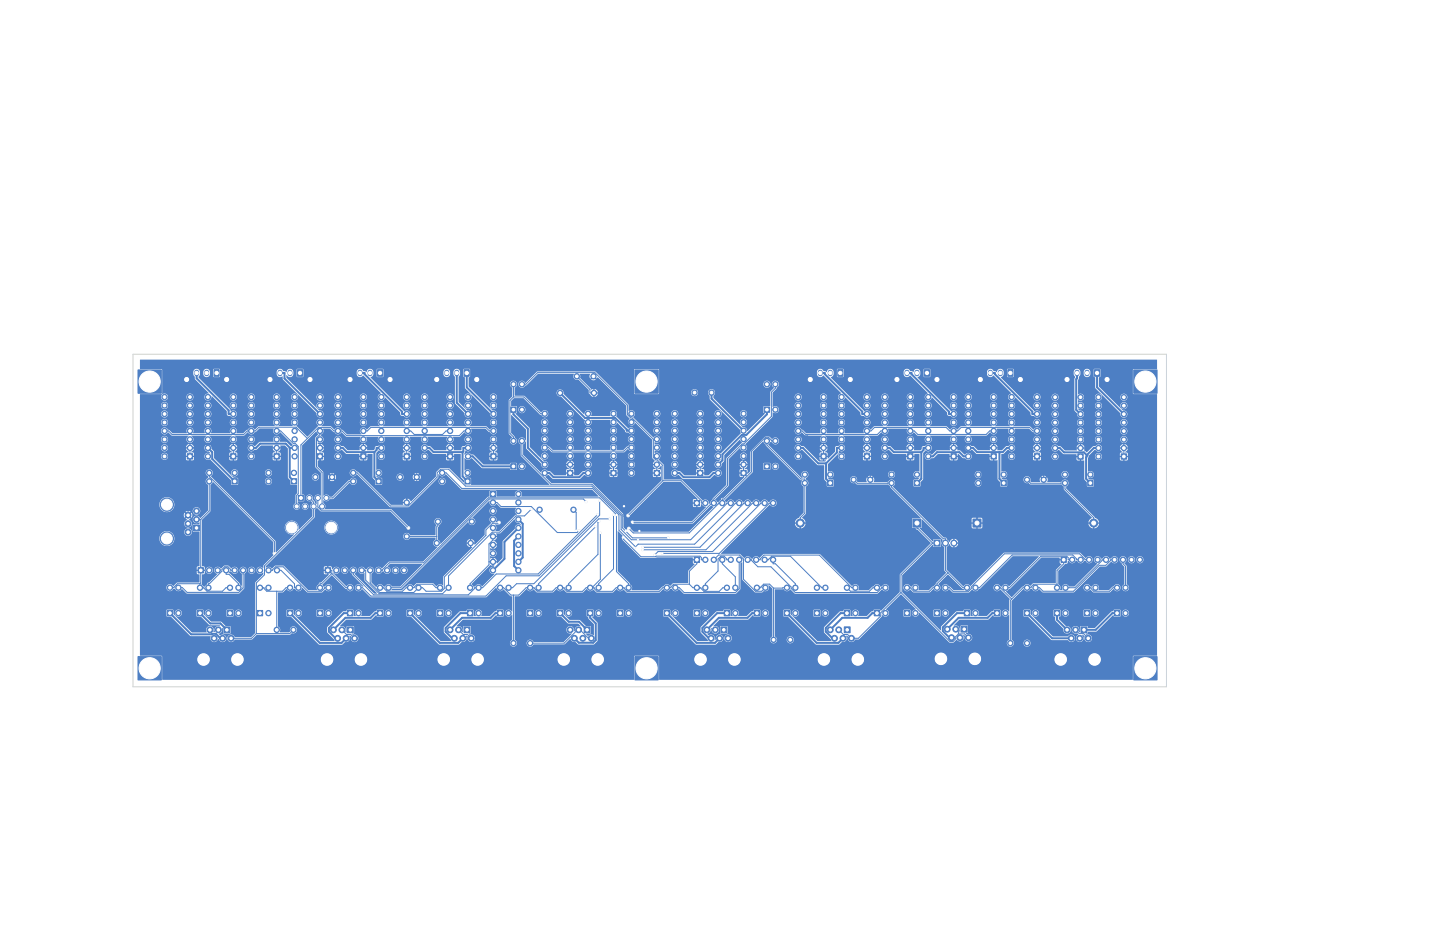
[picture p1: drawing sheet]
<svg xmlns="http://www.w3.org/2000/svg" width="432mm" height="279mm" viewBox="0 0 432 279" stroke-linecap="round" stroke-linejoin="round" font-family="sans-serif">
<g fill="#4d7fc4" stroke="#4d7fc4" stroke-width=".3">
<path d="M291.8 155.6h2.4v2.4h-2.4z"/>
<path d="M273.8 155.6h2.4v2.4h-2.4z"/>
<path d="M153.2 122h1.6v1.6h-1.6z"/>
<path d="M229.2 139h1.6v1.6h-1.6z"/>
<path d="M229.2 122h1.6v1.6h-1.6z"/>
<path d="M153.2 139h1.6v1.6h-1.6z"/>
<path d="M248.2 144h1.6v1.6h-1.6z"/>
<path d="M139.4 143.5h1.6v1.6h-1.6z"/>
<path d="M112.7 143.5h1.6v1.6h-1.6z"/>
<path d="M326.2 144h1.6v1.6h-1.6z"/>
<path d="M300.2 144h1.6v1.6h-1.6z"/>
<path d="M274.2 144h1.6v1.6h-1.6z"/>
<path d="M235.2 183h1.6v1.6h-1.6z"/>
<path d="M244.2 183h1.6v1.6h-1.6z"/>
<path d="M253.2 183h1.6v1.6h-1.6z"/>
<path d="M262.2 183h1.6v1.6h-1.6z"/>
<path d="M199.2 183h1.6v1.6h-1.6z"/>
<path d="M208.2 183h1.6v1.6h-1.6z"/>
<path d="M217.2 183h1.6v1.6h-1.6z"/>
<path d="M226.2 183h1.6v1.6h-1.6z"/>
<path d="M158.2 183h1.6v1.6h-1.6z"/>
<path d="M167.2 183h1.6v1.6h-1.6z"/>
<path d="M176.2 183h1.6v1.6h-1.6z"/>
<path d="M185.2 183h1.6v1.6h-1.6z"/>
<path d="M271.2 183h1.6v1.6h-1.6z"/>
<path d="M280.2 183h1.6v1.6h-1.6z"/>
<path d="M289.2 183h1.6v1.6h-1.6z"/>
<path d="M298.2 183h1.6v1.6h-1.6z"/>
<path d="M325.2 183h1.6v1.6h-1.6z"/>
<path d="M334.2 183h1.6v1.6h-1.6z"/>
<path d="M307.2 183h1.6v1.6h-1.6z"/>
<path d="M316.2 183h1.6v1.6h-1.6z"/>
<path d="M122.2 183h1.6v1.6h-1.6z"/>
<path d="M131.2 183h1.6v1.6h-1.6z"/>
<path d="M140.2 183h1.6v1.6h-1.6z"/>
<path d="M149.2 183h1.6v1.6h-1.6z"/>
<path d="M50.2 183h1.6v1.6h-1.6z"/>
<path d="M59.2 183h1.6v1.6h-1.6z"/>
<path d="M68.2 183h1.6v1.6h-1.6z"/>
<path d="M77.2 183h1.6v1.6h-1.6z"/>
<path d="M86.2 183h1.6v1.6h-1.6z"/>
<path d="M95.2 183h1.6v1.6h-1.6z"/>
<path d="M104.2 183h1.6v1.6h-1.6z"/>
<path d="M113.2 183h1.6v1.6h-1.6z"/>
<path d="M87.3 143.5h1.6v1.6h-1.6z"/>
<path d="M69.6 143.5h1.6v1.6h-1.6z"/>
<path d="M208.2 150h1.6v1.6h-1.6z"/>
<path d="M318.2 167h1.6v1.6h-1.6z"/>
<path d="M208.2 167h1.6v1.6h-1.6z"/>
<path d="M97.5 170.2h1.6v1.6h-1.6z"/>
<path d="M147 147.3h1.6v1.6h-1.6z"/>
<path d="M280.1 161.9h1.8v1.8h-1.8z"/>
<path d="M113.2 110.8h1.5v2h-1.5z"/>
<path d="M139.2 110.8h1.5v2h-1.5z"/>
<path d="M251.2 110.8h1.5v2h-1.5z"/>
<path d="M328.2 110.8h1.5v2h-1.5z"/>
<path d="M302.2 110.8h1.5v2h-1.5z"/>
<path d="M277.2 110.8h1.5v2h-1.5z"/>
<path d="M89.2 110.8h1.5v2h-1.5z"/>
<path d="M64.2 110.8h1.5v2h-1.5z"/>
<path d="M41.4 110.9h7v7h-7z"/>
<path d="M340 196.8h7v7h-7z"/>
<path d="M340 110.9h7v7h-7z"/>
<path d="M41.4 196.8h7v7h-7z"/>
<path d="M190.4 110.9h7v7h-7z"/>
<path d="M190.4 196.8h7v7h-7z"/>
<path d="M59.4 170.2h1.6v1.6h-1.6z"/>
<path d="M89.5 148.5h1.5v1.5h-1.5z"/>
<path d="M58 157.4h1.8v1.7h-1.8z"/>
<path d="M67.1 187.9h1.8v1.8h-1.8z"/>
<path d="M104.2 187.9h1.7v1.8h-1.7z"/>
<path d="M175.2 187.9h1.7v1.8h-1.7z"/>
<path d="M139.2 187.9h1.7v1.8h-1.7z"/>
<path d="M324.2 187.9h1.7v1.8h-1.7z"/>
<path d="M288.3 187.7h1.7v1.8h-1.7z"/>
<path d="M253.2 187.9h1.7v1.8h-1.7z"/>
<path d="M216.2 187.9h1.7v1.8h-1.7z"/>
<path d="M170.2 141h1.6v1.6h-1.6z"/>
<path d="M183.2 141h1.6v1.6h-1.6z"/>
<path d="M196.2 141h1.6v1.6h-1.6z"/>
<path d="M209.2 141h1.6v1.6h-1.6z"/>
<path d="M222.2 141h1.6v1.6h-1.6z"/>
<path d="M246.2 136h1.6v1.6h-1.6z"/>
<path d="M259.2 136h1.6v1.6h-1.6z"/>
<path d="M147.2 136h1.6v1.6h-1.6z"/>
<path d="M134.2 136h1.6v1.6h-1.6z"/>
<path d="M108.2 136h1.6v1.6h-1.6z"/>
<path d="M121.2 136h1.6v1.6h-1.6z"/>
<path d="M336.2 136.1h1.6v1.6h-1.6z"/>
<path d="M323.2 136.1h1.6v1.6h-1.6z"/>
<path d="M297.2 136h1.6v1.6h-1.6z"/>
<path d="M310.2 136h1.6v1.6h-1.6z"/>
<path d="M272.2 136h1.6v1.6h-1.6z"/>
<path d="M285.2 136h1.6v1.6h-1.6z"/>
<path d="M82.2 136h1.6v1.6h-1.6z"/>
<path d="M95.2 136h1.6v1.6h-1.6z"/>
<path d="M56.2 136h1.6v1.6h-1.6z"/>
<path d="M69.2 136h1.6v1.6h-1.6z"/>
<circle cx="313" cy="143.8" r=".8"/>
<circle cx="308" cy="143.8" r=".8"/>
<circle cx="237" cy="191.8" r=".8"/>
<circle cx="232" cy="191.8" r=".8"/>
<circle cx="178" cy="112.8" r=".8"/>
<circle cx="173" cy="112.8" r=".8"/>
<circle cx="328" cy="156.8" r="1.2"/>
<circle cx="240" cy="156.8" r="1.2"/>
<circle cx="88" cy="188.8" r=".8"/>
<circle cx="83" cy="188.8" r=".8"/>
<circle cx="159" cy="192.8" r=".8"/>
<circle cx="154" cy="192.8" r=".8"/>
<circle cx="308" cy="192.8" r=".8"/>
<circle cx="303" cy="192.8" r=".8"/>
<circle cx="261" cy="143.8" r=".8"/>
<circle cx="256" cy="143.8" r=".8"/>
<circle cx="125" cy="143" r=".8"/>
<circle cx="120" cy="143" r=".8"/>
<circle cx="99.6" cy="143" r=".8"/>
<circle cx="94.6" cy="143" r=".8"/>
<circle cx="156.5" cy="122.8" r=".8"/>
<circle cx="156.5" cy="115.2" r=".8"/>
<circle cx="154" cy="115.2" r=".8"/>
<circle cx="232.5" cy="139.8" r=".8"/>
<circle cx="232.5" cy="132.2" r=".8"/>
<circle cx="230" cy="132.2" r=".8"/>
<circle cx="232.5" cy="122.8" r=".8"/>
<circle cx="232.5" cy="115.2" r=".8"/>
<circle cx="230" cy="115.2" r=".8"/>
<circle cx="156.5" cy="139.8" r=".8"/>
<circle cx="156.5" cy="132.2" r=".8"/>
<circle cx="154" cy="132.2" r=".8"/>
<circle cx="249" cy="142.3" r=".8"/>
<circle cx="241.3" cy="142.3" r=".8"/>
<circle cx="241.3" cy="144.8" r=".8"/>
<circle cx="140.2" cy="141.8" r=".8"/>
<circle cx="132.6" cy="141.8" r=".8"/>
<circle cx="132.6" cy="144.3" r=".8"/>
<circle cx="113.5" cy="141.8" r=".8"/>
<circle cx="105.9" cy="141.8" r=".8"/>
<circle cx="105.9" cy="144.3" r=".8"/>
<circle cx="327" cy="142.3" r=".8"/>
<circle cx="319.3" cy="142.3" r=".8"/>
<circle cx="319.3" cy="144.8" r=".8"/>
<circle cx="301" cy="142.3" r=".8"/>
<circle cx="293.3" cy="142.3" r=".8"/>
<circle cx="293.3" cy="144.8" r=".8"/>
<circle cx="275" cy="142.3" r=".8"/>
<circle cx="267.3" cy="142.3" r=".8"/>
<circle cx="267.3" cy="144.8" r=".8"/>
<circle cx="238.5" cy="183.8" r=".8"/>
<circle cx="238.5" cy="176.2" r=".8"/>
<circle cx="236" cy="176.2" r=".8"/>
<circle cx="247.5" cy="183.8" r=".8"/>
<circle cx="247.5" cy="176.2" r=".8"/>
<circle cx="245" cy="176.2" r=".8"/>
<circle cx="256.5" cy="183.8" r=".8"/>
<circle cx="256.5" cy="176.2" r=".8"/>
<circle cx="254" cy="176.2" r=".8"/>
<circle cx="265.5" cy="183.8" r=".8"/>
<circle cx="265.5" cy="176.2" r=".8"/>
<circle cx="263" cy="176.2" r=".8"/>
<circle cx="202.5" cy="183.8" r=".8"/>
<circle cx="202.5" cy="176.2" r=".8"/>
<circle cx="200" cy="176.2" r=".8"/>
<circle cx="211.5" cy="183.8" r=".8"/>
<circle cx="211.5" cy="176.2" r=".8"/>
<circle cx="209" cy="176.2" r=".8"/>
<circle cx="220.5" cy="183.8" r=".8"/>
<circle cx="220.5" cy="176.2" r=".8"/>
<circle cx="218" cy="176.2" r=".8"/>
<circle cx="229.5" cy="183.8" r=".8"/>
<circle cx="229.5" cy="176.2" r=".8"/>
<circle cx="227" cy="176.2" r=".8"/>
<circle cx="161.5" cy="183.8" r=".8"/>
<circle cx="161.5" cy="176.2" r=".8"/>
<circle cx="159" cy="176.2" r=".8"/>
<circle cx="170.5" cy="183.8" r=".8"/>
<circle cx="170.5" cy="176.2" r=".8"/>
<circle cx="168" cy="176.2" r=".8"/>
<circle cx="179.5" cy="183.8" r=".8"/>
<circle cx="179.5" cy="176.2" r=".8"/>
<circle cx="177" cy="176.2" r=".8"/>
<circle cx="188.5" cy="183.8" r=".8"/>
<circle cx="188.5" cy="176.2" r=".8"/>
<circle cx="186" cy="176.2" r=".8"/>
<circle cx="274.5" cy="183.8" r=".8"/>
<circle cx="274.5" cy="176.2" r=".8"/>
<circle cx="272" cy="176.2" r=".8"/>
<circle cx="283.5" cy="183.8" r=".8"/>
<circle cx="283.5" cy="176.2" r=".8"/>
<circle cx="281" cy="176.2" r=".8"/>
<circle cx="292.5" cy="183.8" r=".8"/>
<circle cx="292.5" cy="176.2" r=".8"/>
<circle cx="290" cy="176.2" r=".8"/>
<circle cx="301.5" cy="183.8" r=".8"/>
<circle cx="301.5" cy="176.2" r=".8"/>
<circle cx="299" cy="176.2" r=".8"/>
<circle cx="328.5" cy="183.8" r=".8"/>
<circle cx="328.5" cy="176.2" r=".8"/>
<circle cx="326" cy="176.2" r=".8"/>
<circle cx="337.5" cy="183.8" r=".8"/>
<circle cx="337.5" cy="176.2" r=".8"/>
<circle cx="335" cy="176.2" r=".8"/>
<circle cx="310.5" cy="183.8" r=".8"/>
<circle cx="310.5" cy="176.2" r=".8"/>
<circle cx="308" cy="176.2" r=".8"/>
<circle cx="319.5" cy="183.8" r=".8"/>
<circle cx="319.5" cy="176.2" r=".8"/>
<circle cx="317" cy="176.2" r=".8"/>
<circle cx="125.5" cy="183.8" r=".8"/>
<circle cx="125.5" cy="176.2" r=".8"/>
<circle cx="123" cy="176.2" r=".8"/>
<circle cx="134.5" cy="183.8" r=".8"/>
<circle cx="134.5" cy="176.2" r=".8"/>
<circle cx="132" cy="176.2" r=".8"/>
<circle cx="143.5" cy="183.8" r=".8"/>
<circle cx="143.5" cy="176.2" r=".8"/>
<circle cx="141" cy="176.2" r=".8"/>
<circle cx="152.5" cy="183.8" r=".8"/>
<circle cx="152.5" cy="176.2" r=".8"/>
<circle cx="150" cy="176.2" r=".8"/>
<circle cx="53.5" cy="183.8" r=".8"/>
<circle cx="53.5" cy="176.2" r=".8"/>
<circle cx="51" cy="176.2" r=".8"/>
<circle cx="62.5" cy="183.8" r=".8"/>
<circle cx="62.5" cy="176.2" r=".8"/>
<circle cx="60" cy="176.2" r=".8"/>
<circle cx="71.5" cy="183.8" r=".8"/>
<circle cx="71.5" cy="176.2" r=".8"/>
<circle cx="69" cy="176.2" r=".8"/>
<circle cx="80.5" cy="183.8" r=".8"/>
<circle cx="80.5" cy="176.2" r=".8"/>
<circle cx="78" cy="176.2" r=".8"/>
<circle cx="89.5" cy="183.8" r=".8"/>
<circle cx="89.5" cy="176.2" r=".8"/>
<circle cx="87" cy="176.2" r=".8"/>
<circle cx="98.5" cy="183.8" r=".8"/>
<circle cx="98.5" cy="176.2" r=".8"/>
<circle cx="96" cy="176.2" r=".8"/>
<circle cx="107.5" cy="183.8" r=".8"/>
<circle cx="107.5" cy="176.2" r=".8"/>
<circle cx="105" cy="176.2" r=".8"/>
<circle cx="116.5" cy="183.8" r=".8"/>
<circle cx="116.5" cy="176.2" r=".8"/>
<circle cx="114" cy="176.2" r=".8"/>
<circle cx="88.1" cy="141.8" r=".8"/>
<circle cx="80.5" cy="141.8" r=".8"/>
<circle cx="80.5" cy="144.3" r=".8"/>
<circle cx="70.4" cy="141.8" r=".8"/>
<circle cx="62.7" cy="141.8" r=".8"/>
<circle cx="62.7" cy="144.3" r=".8"/>
<circle cx="141.5" cy="156.4" r=".8"/>
<circle cx="131.3" cy="156.4" r=".8"/>
<circle cx="172" cy="152.8" r=".8"/>
<circle cx="161.8" cy="152.8" r=".8"/>
<circle cx="131" cy="162.8" r=".8"/>
<circle cx="141.1" cy="162.8" r=".8"/>
<circle cx="122" cy="160.8" r=".8"/>
<circle cx="122" cy="150.6" r=".8"/>
<circle cx="211.5" cy="150.8" r=".8"/>
<circle cx="214" cy="150.8" r=".8"/>
<circle cx="216.6" cy="150.8" r=".8"/>
<circle cx="219.1" cy="150.8" r=".8"/>
<circle cx="221.7" cy="150.8" r=".8"/>
<circle cx="224.2" cy="150.8" r=".8"/>
<circle cx="226.7" cy="150.8" r=".8"/>
<circle cx="229.3" cy="150.8" r=".8"/>
<circle cx="231.8" cy="150.8" r=".8"/>
<circle cx="321.5" cy="167.8" r=".8"/>
<circle cx="324" cy="167.8" r=".8"/>
<circle cx="326.6" cy="167.8" r=".8"/>
<circle cx="329.1" cy="167.8" r=".8"/>
<circle cx="331.7" cy="167.8" r=".8"/>
<circle cx="334.2" cy="167.8" r=".8"/>
<circle cx="336.7" cy="167.8" r=".8"/>
<circle cx="339.3" cy="167.8" r=".8"/>
<circle cx="341.8" cy="167.8" r=".8"/>
<circle cx="211.5" cy="167.8" r=".8"/>
<circle cx="214" cy="167.8" r=".8"/>
<circle cx="216.6" cy="167.8" r=".8"/>
<circle cx="219.1" cy="167.8" r=".8"/>
<circle cx="221.7" cy="167.8" r=".8"/>
<circle cx="224.2" cy="167.8" r=".8"/>
<circle cx="226.7" cy="167.8" r=".8"/>
<circle cx="229.3" cy="167.8" r=".8"/>
<circle cx="231.8" cy="167.8" r=".8"/>
<circle cx="100.8" cy="171" r=".8"/>
<circle cx="103.4" cy="171" r=".8"/>
<circle cx="105.9" cy="171" r=".8"/>
<circle cx="108.5" cy="171" r=".8"/>
<circle cx="111" cy="171" r=".8"/>
<circle cx="113.5" cy="171" r=".8"/>
<circle cx="116.1" cy="171" r=".8"/>
<circle cx="118.6" cy="171" r=".8"/>
<circle cx="121.2" cy="171" r=".8"/>
<circle cx="147.8" cy="150.6" r=".8"/>
<circle cx="147.8" cy="153.2" r=".8"/>
<circle cx="147.8" cy="155.7" r=".8"/>
<circle cx="147.8" cy="158.3" r=".8"/>
<circle cx="147.8" cy="160.8" r=".8"/>
<circle cx="147.8" cy="163.3" r=".8"/>
<circle cx="147.8" cy="165.9" r=".8"/>
<circle cx="147.8" cy="168.4" r=".8"/>
<circle cx="147.8" cy="171" r=".8"/>
<circle cx="155.4" cy="171" r=".8"/>
<circle cx="155.4" cy="168.4" r=".8"/>
<circle cx="155.4" cy="165.9" r=".8"/>
<circle cx="155.4" cy="163.3" r=".8"/>
<circle cx="155.4" cy="160.8" r=".8"/>
<circle cx="155.4" cy="158.3" r=".8"/>
<circle cx="155.4" cy="155.7" r=".8"/>
<circle cx="155.4" cy="153.2" r=".8"/>
<circle cx="155.4" cy="150.6" r=".8"/>
<circle cx="155.4" cy="148.1" r=".8"/>
<circle cx="283.5" cy="162.8" r=".9"/>
<circle cx="286" cy="162.8" r=".9"/>
<circle cx="62.7" cy="171" r=".8"/>
<circle cx="65.3" cy="171" r=".8"/>
<circle cx="67.8" cy="171" r=".8"/>
<circle cx="70.4" cy="171" r=".8"/>
<circle cx="72.9" cy="171" r=".8"/>
<circle cx="75.4" cy="171" r=".8"/>
<circle cx="78" cy="171" r=".8"/>
<circle cx="80.5" cy="171" r=".8"/>
<circle cx="83.1" cy="171" r=".8"/>
<circle cx="87.5" cy="158.2" r="1.82"/>
<circle cx="99.3" cy="158.2" r="1.82"/>
<circle cx="92.8" cy="149.3" r=".75"/>
<circle cx="95.3" cy="149.3" r=".75"/>
<circle cx="97.9" cy="149.3" r=".75"/>
<circle cx="96.6" cy="151.8" r=".75"/>
<circle cx="94" cy="151.8" r=".75"/>
<circle cx="91.5" cy="151.8" r=".75"/>
<circle cx="89" cy="151.8" r=".75"/>
<circle cx="50" cy="161.4" r="2"/>
<circle cx="50" cy="151.3" r="2"/>
<circle cx="58.9" cy="155.7" r=".88"/>
<circle cx="58.9" cy="153.2" r=".88"/>
<circle cx="56.4" cy="154.5" r=".88"/>
<circle cx="56.4" cy="157" r=".88"/>
<circle cx="56.4" cy="159.5" r=".88"/>
<circle cx="65.5" cy="188.8" r=".88"/>
<circle cx="62.9" cy="188.8" r=".88"/>
<circle cx="64.2" cy="191.4" r=".88"/>
<circle cx="66.8" cy="191.4" r=".88"/>
<circle cx="69.3" cy="191.4" r=".88"/>
<circle cx="102.5" cy="188.8" r=".88"/>
<circle cx="100" cy="188.8" r=".88"/>
<circle cx="101.2" cy="191.4" r=".88"/>
<circle cx="103.8" cy="191.4" r=".88"/>
<circle cx="106.3" cy="191.4" r=".88"/>
<circle cx="173.5" cy="188.8" r=".88"/>
<circle cx="171" cy="188.8" r=".88"/>
<circle cx="172.2" cy="191.3" r=".88"/>
<circle cx="174.8" cy="191.3" r=".88"/>
<circle cx="177.3" cy="191.3" r=".88"/>
<circle cx="137.5" cy="188.8" r=".88"/>
<circle cx="135" cy="188.8" r=".88"/>
<circle cx="136.2" cy="191.3" r=".88"/>
<circle cx="138.8" cy="191.3" r=".88"/>
<circle cx="141.3" cy="191.3" r=".88"/>
<circle cx="322.5" cy="188.8" r=".88"/>
<circle cx="320" cy="188.8" r=".88"/>
<circle cx="321.2" cy="191.3" r=".88"/>
<circle cx="323.8" cy="191.3" r=".88"/>
<circle cx="326.3" cy="191.3" r=".88"/>
<circle cx="286.6" cy="188.6" r=".88"/>
<circle cx="284.1" cy="188.6" r=".88"/>
<circle cx="285.3" cy="191.2" r=".88"/>
<circle cx="287.9" cy="191.2" r=".88"/>
<circle cx="290.4" cy="191.2" r=".88"/>
<circle cx="251.5" cy="188.8" r=".88"/>
<circle cx="249" cy="188.8" r=".88"/>
<circle cx="250.2" cy="191.3" r=".88"/>
<circle cx="252.8" cy="191.3" r=".88"/>
<circle cx="255.3" cy="191.3" r=".88"/>
<circle cx="214.5" cy="188.8" r=".88"/>
<circle cx="212" cy="188.8" r=".88"/>
<circle cx="213.2" cy="191.3" r=".88"/>
<circle cx="215.8" cy="191.3" r=".88"/>
<circle cx="218.3" cy="191.3" r=".88"/>
<circle cx="171" cy="139.3" r=".8"/>
<circle cx="171" cy="134.2" r=".8"/>
<circle cx="171" cy="129.1" r=".8"/>
<circle cx="171" cy="124" r=".8"/>
<circle cx="163.3" cy="124" r=".8"/>
<circle cx="163.3" cy="129.1" r=".8"/>
<circle cx="163.3" cy="134.2" r=".8"/>
<circle cx="163.3" cy="139.3" r=".8"/>
<circle cx="163.3" cy="141.8" r=".8"/>
<circle cx="171" cy="126.6" r=".8"/>
<circle cx="163.3" cy="131.6" r=".8"/>
<circle cx="171" cy="136.7" r=".8"/>
<circle cx="171" cy="131.6" r=".8"/>
<circle cx="163.3" cy="136.7" r=".8"/>
<circle cx="163.3" cy="126.6" r=".8"/>
<circle cx="184" cy="139.3" r=".8"/>
<circle cx="184" cy="134.2" r=".8"/>
<circle cx="184" cy="129.1" r=".8"/>
<circle cx="184" cy="124" r=".8"/>
<circle cx="176.3" cy="124" r=".8"/>
<circle cx="176.3" cy="129.1" r=".8"/>
<circle cx="176.3" cy="134.2" r=".8"/>
<circle cx="176.3" cy="139.3" r=".8"/>
<circle cx="176.3" cy="141.8" r=".8"/>
<circle cx="184" cy="131.6" r=".8"/>
<circle cx="184" cy="126.6" r=".8"/>
<circle cx="176.3" cy="136.7" r=".8"/>
<circle cx="176.3" cy="126.6" r=".8"/>
<circle cx="184" cy="136.7" r=".8"/>
<circle cx="176.3" cy="131.6" r=".8"/>
<circle cx="197" cy="139.3" r=".8"/>
<circle cx="197" cy="134.2" r=".8"/>
<circle cx="197" cy="129.1" r=".8"/>
<circle cx="197" cy="124" r=".8"/>
<circle cx="189.3" cy="124" r=".8"/>
<circle cx="189.3" cy="129.1" r=".8"/>
<circle cx="189.3" cy="134.2" r=".8"/>
<circle cx="189.3" cy="139.3" r=".8"/>
<circle cx="189.3" cy="141.8" r=".8"/>
<circle cx="189.3" cy="126.6" r=".8"/>
<circle cx="197" cy="126.6" r=".8"/>
<circle cx="197" cy="136.7" r=".8"/>
<circle cx="189.3" cy="136.7" r=".8"/>
<circle cx="189.3" cy="131.6" r=".8"/>
<circle cx="197" cy="131.6" r=".8"/>
<circle cx="210" cy="139.3" r=".8"/>
<circle cx="210" cy="134.2" r=".8"/>
<circle cx="210" cy="129.1" r=".8"/>
<circle cx="210" cy="124" r=".8"/>
<circle cx="202.3" cy="124" r=".8"/>
<circle cx="202.3" cy="129.1" r=".8"/>
<circle cx="202.3" cy="134.2" r=".8"/>
<circle cx="202.3" cy="139.3" r=".8"/>
<circle cx="202.3" cy="141.8" r=".8"/>
<circle cx="210" cy="136.7" r=".8"/>
<circle cx="210" cy="126.6" r=".8"/>
<circle cx="202.3" cy="131.6" r=".8"/>
<circle cx="210" cy="131.6" r=".8"/>
<circle cx="202.3" cy="126.6" r=".8"/>
<circle cx="202.3" cy="136.7" r=".8"/>
<circle cx="223" cy="139.3" r=".8"/>
<circle cx="223" cy="134.2" r=".8"/>
<circle cx="223" cy="129.1" r=".8"/>
<circle cx="223" cy="124" r=".8"/>
<circle cx="215.3" cy="124" r=".8"/>
<circle cx="215.3" cy="129.1" r=".8"/>
<circle cx="215.3" cy="134.2" r=".8"/>
<circle cx="215.3" cy="139.3" r=".8"/>
<circle cx="215.3" cy="141.8" r=".8"/>
<circle cx="215.3" cy="131.6" r=".8"/>
<circle cx="223" cy="126.6" r=".8"/>
<circle cx="223" cy="131.6" r=".8"/>
<circle cx="215.3" cy="136.7" r=".8"/>
<circle cx="223" cy="136.7" r=".8"/>
<circle cx="215.3" cy="126.6" r=".8"/>
<circle cx="247" cy="134.3" r=".8"/>
<circle cx="247" cy="129.2" r=".8"/>
<circle cx="247" cy="124.1" r=".8"/>
<circle cx="247" cy="119" r=".8"/>
<circle cx="239.3" cy="119" r=".8"/>
<circle cx="239.3" cy="124.1" r=".8"/>
<circle cx="239.3" cy="129.2" r=".8"/>
<circle cx="239.3" cy="134.3" r=".8"/>
<circle cx="239.3" cy="136.8" r=".8"/>
<circle cx="247" cy="126.6" r=".8"/>
<circle cx="239.3" cy="126.6" r=".8"/>
<circle cx="247" cy="131.7" r=".8"/>
<circle cx="239.3" cy="131.7" r=".8"/>
<circle cx="247" cy="121.6" r=".8"/>
<circle cx="239.3" cy="121.6" r=".8"/>
<circle cx="260" cy="134.3" r=".8"/>
<circle cx="260" cy="129.2" r=".8"/>
<circle cx="260" cy="124.1" r=".8"/>
<circle cx="260" cy="119" r=".8"/>
<circle cx="252.3" cy="119" r=".8"/>
<circle cx="252.3" cy="124.1" r=".8"/>
<circle cx="252.3" cy="129.2" r=".8"/>
<circle cx="252.3" cy="134.3" r=".8"/>
<circle cx="252.3" cy="136.8" r=".8"/>
<circle cx="260" cy="121.6" r=".8"/>
<circle cx="252.3" cy="131.7" r=".8"/>
<circle cx="252.3" cy="121.6" r=".8"/>
<circle cx="260" cy="126.6" r=".8"/>
<circle cx="260" cy="131.7" r=".8"/>
<circle cx="252.3" cy="126.6" r=".8"/>
<circle cx="148" cy="134.3" r=".8"/>
<circle cx="148" cy="129.2" r=".8"/>
<circle cx="148" cy="124.1" r=".8"/>
<circle cx="148" cy="119" r=".8"/>
<circle cx="140.3" cy="119" r=".8"/>
<circle cx="140.3" cy="124.1" r=".8"/>
<circle cx="140.3" cy="129.2" r=".8"/>
<circle cx="140.3" cy="134.3" r=".8"/>
<circle cx="140.3" cy="136.8" r=".8"/>
<circle cx="148" cy="121.6" r=".8"/>
<circle cx="148" cy="126.6" r=".8"/>
<circle cx="140.3" cy="126.6" r=".8"/>
<circle cx="140.3" cy="131.7" r=".8"/>
<circle cx="148" cy="131.7" r=".8"/>
<circle cx="140.3" cy="121.6" r=".8"/>
<circle cx="135" cy="134.3" r=".8"/>
<circle cx="135" cy="129.2" r=".8"/>
<circle cx="135" cy="124.1" r=".8"/>
<circle cx="135" cy="119" r=".8"/>
<circle cx="127.3" cy="119" r=".8"/>
<circle cx="127.3" cy="124.1" r=".8"/>
<circle cx="127.3" cy="129.2" r=".8"/>
<circle cx="127.3" cy="134.3" r=".8"/>
<circle cx="127.3" cy="136.8" r=".8"/>
<circle cx="135" cy="121.6" r=".8"/>
<circle cx="127.3" cy="126.6" r=".8"/>
<circle cx="135" cy="131.7" r=".8"/>
<circle cx="127.3" cy="131.7" r=".8"/>
<circle cx="135" cy="126.6" r=".8"/>
<circle cx="127.3" cy="121.6" r=".8"/>
<circle cx="109" cy="134.3" r=".8"/>
<circle cx="109" cy="129.2" r=".8"/>
<circle cx="109" cy="124.1" r=".8"/>
<circle cx="109" cy="119" r=".8"/>
<circle cx="101.3" cy="119" r=".8"/>
<circle cx="101.3" cy="124.1" r=".8"/>
<circle cx="101.3" cy="129.2" r=".8"/>
<circle cx="101.3" cy="134.3" r=".8"/>
<circle cx="101.3" cy="136.8" r=".8"/>
<circle cx="109" cy="131.7" r=".8"/>
<circle cx="109" cy="121.6" r=".8"/>
<circle cx="101.3" cy="131.7" r=".8"/>
<circle cx="109" cy="126.6" r=".8"/>
<circle cx="101.3" cy="121.6" r=".8"/>
<circle cx="101.3" cy="126.6" r=".8"/>
<circle cx="122" cy="134.3" r=".8"/>
<circle cx="122" cy="129.2" r=".8"/>
<circle cx="122" cy="124.1" r=".8"/>
<circle cx="122" cy="119" r=".8"/>
<circle cx="114.3" cy="119" r=".8"/>
<circle cx="114.3" cy="124.1" r=".8"/>
<circle cx="114.3" cy="129.2" r=".8"/>
<circle cx="114.3" cy="134.3" r=".8"/>
<circle cx="114.3" cy="136.8" r=".8"/>
<circle cx="122" cy="131.7" r=".8"/>
<circle cx="122" cy="121.6" r=".8"/>
<circle cx="114.3" cy="131.7" r=".8"/>
<circle cx="122" cy="126.6" r=".8"/>
<circle cx="114.3" cy="126.6" r=".8"/>
<circle cx="114.3" cy="121.6" r=".8"/>
<circle cx="337" cy="134.3" r=".8"/>
<circle cx="337" cy="129.2" r=".8"/>
<circle cx="337" cy="124.2" r=".8"/>
<circle cx="337" cy="119.1" r=".8"/>
<circle cx="329.4" cy="119.1" r=".8"/>
<circle cx="329.4" cy="124.2" r=".8"/>
<circle cx="329.4" cy="129.2" r=".8"/>
<circle cx="329.4" cy="134.3" r=".8"/>
<circle cx="329.4" cy="136.9" r=".8"/>
<circle cx="329.4" cy="121.6" r=".8"/>
<circle cx="329.4" cy="126.7" r=".8"/>
<circle cx="337" cy="126.7" r=".8"/>
<circle cx="337" cy="131.8" r=".8"/>
<circle cx="337" cy="121.6" r=".8"/>
<circle cx="329.4" cy="131.8" r=".8"/>
<circle cx="324" cy="134.3" r=".8"/>
<circle cx="324" cy="129.2" r=".8"/>
<circle cx="324" cy="124.2" r=".8"/>
<circle cx="324" cy="119.1" r=".8"/>
<circle cx="316.4" cy="119.1" r=".8"/>
<circle cx="316.4" cy="124.2" r=".8"/>
<circle cx="316.4" cy="129.2" r=".8"/>
<circle cx="316.4" cy="134.3" r=".8"/>
<circle cx="316.4" cy="136.9" r=".8"/>
<circle cx="316.4" cy="126.7" r=".8"/>
<circle cx="324" cy="131.8" r=".8"/>
<circle cx="316.4" cy="121.6" r=".8"/>
<circle cx="316.4" cy="131.8" r=".8"/>
<circle cx="324" cy="126.7" r=".8"/>
<circle cx="324" cy="121.6" r=".8"/>
<circle cx="298" cy="134.3" r=".8"/>
<circle cx="298" cy="129.2" r=".8"/>
<circle cx="298" cy="124.1" r=".8"/>
<circle cx="298" cy="119" r=".8"/>
<circle cx="290.3" cy="119" r=".8"/>
<circle cx="290.3" cy="124.1" r=".8"/>
<circle cx="290.3" cy="129.2" r=".8"/>
<circle cx="290.3" cy="134.3" r=".8"/>
<circle cx="290.3" cy="136.8" r=".8"/>
<circle cx="298" cy="121.6" r=".8"/>
<circle cx="290.3" cy="126.6" r=".8"/>
<circle cx="290.3" cy="121.6" r=".8"/>
<circle cx="290.3" cy="131.7" r=".8"/>
<circle cx="298" cy="126.6" r=".8"/>
<circle cx="298" cy="131.7" r=".8"/>
<circle cx="311" cy="134.3" r=".8"/>
<circle cx="311" cy="129.2" r=".8"/>
<circle cx="311" cy="124.1" r=".8"/>
<circle cx="311" cy="119" r=".8"/>
<circle cx="303.3" cy="119" r=".8"/>
<circle cx="303.3" cy="124.1" r=".8"/>
<circle cx="303.3" cy="129.2" r=".8"/>
<circle cx="303.3" cy="134.3" r=".8"/>
<circle cx="303.3" cy="136.8" r=".8"/>
<circle cx="303.3" cy="131.7" r=".8"/>
<circle cx="311" cy="131.7" r=".8"/>
<circle cx="311" cy="126.6" r=".8"/>
<circle cx="311" cy="121.6" r=".8"/>
<circle cx="303.3" cy="126.6" r=".8"/>
<circle cx="303.3" cy="121.6" r=".8"/>
<circle cx="273" cy="134.3" r=".8"/>
<circle cx="273" cy="129.2" r=".8"/>
<circle cx="273" cy="124.1" r=".8"/>
<circle cx="273" cy="119" r=".8"/>
<circle cx="265.3" cy="119" r=".8"/>
<circle cx="265.3" cy="124.1" r=".8"/>
<circle cx="265.3" cy="129.2" r=".8"/>
<circle cx="265.3" cy="134.3" r=".8"/>
<circle cx="265.3" cy="136.8" r=".8"/>
<circle cx="273" cy="126.6" r=".8"/>
<circle cx="273" cy="131.7" r=".8"/>
<circle cx="265.3" cy="121.6" r=".8"/>
<circle cx="265.3" cy="126.6" r=".8"/>
<circle cx="273" cy="121.6" r=".8"/>
<circle cx="265.3" cy="131.7" r=".8"/>
<circle cx="286" cy="134.3" r=".8"/>
<circle cx="286" cy="129.2" r=".8"/>
<circle cx="286" cy="124.1" r=".8"/>
<circle cx="286" cy="119" r=".8"/>
<circle cx="278.3" cy="119" r=".8"/>
<circle cx="278.3" cy="124.1" r=".8"/>
<circle cx="278.3" cy="129.2" r=".8"/>
<circle cx="278.3" cy="134.3" r=".8"/>
<circle cx="278.3" cy="136.8" r=".8"/>
<circle cx="278.3" cy="131.7" r=".8"/>
<circle cx="286" cy="121.6" r=".8"/>
<circle cx="286" cy="131.7" r=".8"/>
<circle cx="278.3" cy="121.6" r=".8"/>
<circle cx="286" cy="126.6" r=".8"/>
<circle cx="278.3" cy="126.6" r=".8"/>
<circle cx="83" cy="134.3" r=".8"/>
<circle cx="83" cy="129.2" r=".8"/>
<circle cx="83" cy="124.1" r=".8"/>
<circle cx="83" cy="119" r=".8"/>
<circle cx="75.3" cy="119" r=".8"/>
<circle cx="75.3" cy="124.1" r=".8"/>
<circle cx="75.3" cy="129.2" r=".8"/>
<circle cx="75.3" cy="134.3" r=".8"/>
<circle cx="75.3" cy="136.8" r=".8"/>
<circle cx="75.3" cy="131.7" r=".8"/>
<circle cx="75.3" cy="126.6" r=".8"/>
<circle cx="83" cy="121.6" r=".8"/>
<circle cx="83" cy="131.7" r=".8"/>
<circle cx="75.3" cy="121.6" r=".8"/>
<circle cx="83" cy="126.6" r=".8"/>
<circle cx="96" cy="134.3" r=".8"/>
<circle cx="96" cy="129.2" r=".8"/>
<circle cx="96" cy="124.1" r=".8"/>
<circle cx="96" cy="119" r=".8"/>
<circle cx="88.3" cy="119" r=".8"/>
<circle cx="88.3" cy="124.1" r=".8"/>
<circle cx="88.3" cy="129.2" r=".8"/>
<circle cx="88.3" cy="134.3" r=".8"/>
<circle cx="88.3" cy="136.8" r=".8"/>
<circle cx="88.3" cy="131.7" r=".8"/>
<circle cx="88.3" cy="126.6" r=".8"/>
<circle cx="96" cy="126.6" r=".8"/>
<circle cx="96" cy="121.6" r=".8"/>
<circle cx="88.3" cy="121.6" r=".8"/>
<circle cx="96" cy="131.7" r=".8"/>
<circle cx="57" cy="134.3" r=".8"/>
<circle cx="57" cy="129.2" r=".8"/>
<circle cx="57" cy="124.1" r=".8"/>
<circle cx="57" cy="119" r=".8"/>
<circle cx="49.3" cy="119" r=".8"/>
<circle cx="49.3" cy="124.1" r=".8"/>
<circle cx="49.3" cy="129.2" r=".8"/>
<circle cx="49.3" cy="134.3" r=".8"/>
<circle cx="49.3" cy="136.8" r=".8"/>
<circle cx="57" cy="126.6" r=".8"/>
<circle cx="57" cy="131.7" r=".8"/>
<circle cx="49.3" cy="131.7" r=".8"/>
<circle cx="49.3" cy="126.6" r=".8"/>
<circle cx="49.3" cy="121.6" r=".8"/>
<circle cx="57" cy="121.6" r=".8"/>
<circle cx="70" cy="134.3" r=".8"/>
<circle cx="70" cy="129.2" r=".8"/>
<circle cx="70" cy="124.1" r=".8"/>
<circle cx="70" cy="119" r=".8"/>
<circle cx="62.3" cy="119" r=".8"/>
<circle cx="62.3" cy="124.1" r=".8"/>
<circle cx="62.3" cy="129.2" r=".8"/>
<circle cx="62.3" cy="134.3" r=".8"/>
<circle cx="62.3" cy="136.8" r=".8"/>
<circle cx="62.3" cy="131.7" r=".8"/>
<circle cx="70" cy="131.7" r=".8"/>
<circle cx="70" cy="126.6" r=".8"/>
<circle cx="62.3" cy="121.6" r=".8"/>
<circle cx="62.3" cy="126.6" r=".8"/>
<circle cx="70" cy="121.6" r=".8"/>
<circle cx="167.9" cy="117.8" r=".8"/>
<circle cx="178.1" cy="117.8" r=".8"/>
<circle cx="208.3" cy="117.7" r=".8"/>
<circle cx="213.4" cy="117.7" r=".8"/>
</g>
<g fill="none" stroke="#4d7fc4" stroke-width="1.5">
<path d="M59 111.6v.5M62 111.6v.5M84 111.6v.5M87 111.6v.5M108 111.6v.5M111 111.6v.5M134 111.6v.5M137 111.6v.5M246 111.6v.5M249 111.6v.5M272 111.6v.5M275 111.6v.5"/>
<path d="M297 111.6v.5M300 111.6v.5M323 111.6v.5M326 111.6v.5"/>
</g>
<g fill="#ececec" stroke="#ececec" stroke-width=".3">
<circle cx="179.8" cy="150.1" r=".3"/>
<circle cx="175.7" cy="150.4" r=".3"/>
<circle cx="187" cy="161.1" r=".3"/>
<circle cx="82.3" cy="165.9" r=".3"/>
<circle cx="180" cy="159.8" r=".3"/>
<circle cx="191.7" cy="159.2" r=".3"/>
<circle cx="187.1" cy="151.8" r=".3"/>
<circle cx="182.8" cy="155.6" r=".3"/>
<circle cx="179.2" cy="154.3" r=".3"/>
<circle cx="159.3" cy="152.7" r=".3"/>
<circle cx="149.6" cy="156.7" r=".3"/>
<circle cx="184.9" cy="154.4" r=".3"/>
<circle cx="184" cy="154.3" r=".3"/>
<circle cx="179.6" cy="156.3" r=".3"/>
<circle cx="178.5" cy="157.9" r=".3"/>
<circle cx="188.3" cy="154.6" r=".3"/>
<circle cx="189.6" cy="156.6" r=".3"/>
<circle cx="188.6" cy="158.4" r=".3"/>
<circle cx="187.6" cy="159.2" r=".3"/>
<circle cx="200.4" cy="161.2" r=".3"/>
<circle cx="191.3" cy="161.8" r=".3"/>
<circle cx="190.3" cy="164.2" r=".3"/>
<circle cx="192.8" cy="164.1" r=".3"/>
<circle cx="192.7" cy="164.8" r=".3"/>
<circle cx="196.3" cy="166.4" r=".3"/>
<circle cx="198.6" cy="165.9" r=".3"/>
<circle cx="173.6" cy="159.1" r=".3"/>
<circle cx="122.5" cy="158.3" r=".3"/>
<circle cx="172.8" cy="159.1" r=".3"/>
</g>
<g fill="none" stroke="#4d7fc4" stroke-width=".3">
<path d="M154 115.2v3.8M154 119l-1.1 1.1v9.8l1.1 1.1v1.2M154 119h3.1l5 5h1.2M156.5 115.2h1.2l3.5-3.5h17.2l9.7 9.7v2.9l1 1h.5l6.3 6.3v5.6l.7 .7h.5l1.7 1.7v4.5M173 112.8l3.9 4v1h1.2M178 112.8l8.6 8.7v3.8l2.5 2.5h.5l.8 .8v9.6M232.5 115.2v1.2l-1.2 1.2v7.2l-8.2 8.3h-.5l-4.5 4.4v8l-4.1 4.1v1.2M70 136.8v-2.5h-1.2l-1.1-1.1h-8.5l-1 1.1h-1.2v3.7l-.6 .6v15.9M83 134.3v2.5M96 134.3v3.7l3.6 3.6M109 134.3h1.2l1-1.1h8.5l1.1 1.1h1.2v3.7l3 3M109 136.8h-1.2l-4.8 4.8h-3.4"/>
<path d="M135 136.8h-1.2l-4.2 4.2h-4.6M148 134.3v2.5M156.5 132.2v4.3l8.7 8.7h12.3l9.1 9.1v3.9l3 3h10.8M171 139.3v2.5M210 139.3v2.5M230 132.2v1.2l10.2 10.2h1.1v10.2l-1.3 1.4v1.6M232.5 132.2h-1.2v-.3l-.8-.8h-1l-4.1 4.1v6.2l-8.2 8.2h-.6v1.2h-1.2v.3l-8.7 8.7h-16.8l-1.3-1.4M247 136.8v-2.5h-1.2l-3.6-3.6h-12.8l-5.2 5.3v1l-1.2 1.1v3.7M260 134.3v3.7l1 1M261 139v4.8M273 136.8h-1.2l-2.2 2.2h-8.6M286 134.3h3.1"/>
<path d="M294.4 136.8v16.9l-1.4 1.5v1.6M298 134.3h-1.2l-1.1-1.1h-5.8l-.8 .8v.5l.9 .9h.7l1.4 1.4h5.9M311 134.3v3.7l2 2M324 136.9h-1.2l-3.2 3.1h-6.6M337 134.3v2.6M58.9 155.7h1.3M60.2 155.7v19.1l-.2 .2M62.7 141.8v1.2l19.6 19.4v3.5M62.7 144.3v8.9l-2.5 2.5M92.8 149.3l1.2 1.2v4.4l-14.7 14.7v2.7l-2.4 2.5v15.1M95.3 149.3v2.7l1 .9h20.8l5.4 5.4M99.6 141.6v1.4"/>
<path d="M105.9 144.3h-1.2l-5 5h-1.8M105.9 141.8h1.2l10 9.9h5.3l8.7-8.7v-1.3l1.1-1h2.3l5.1 5h37.9l8.7 8.8v4.2l3.1 3.1h17.8l10.8-11h1.2M125 141v5.4l-3 3.1v1.1M131.3 156.4v1.2l-.3 .3v4.9M132.6 141.8h1.2l4.7 4.6h39.2l7.9 8v4.6l4.7 4.7v.5l1.1-1.1M147.8 150.6h1.2l1.2 1.2h9.1l7.8 7.9h5.9l.6-.6M149.6 156.7l-.2 .2h-1.7l-2 2v1.6l-12.5 12.5v3.4l-.8 .9h-4.6l-1.1-1.1h-1.2l-1.4 1.4h-10.2l-2.9-2.9v-3.7M159.3 152.7l-2 2h-2.5l-4.9 4.8h-2.3l-13.1 13.1v3.6l-1.8 1.8h-19l-4-4.1v-2.9h-1.2M175.7 150.4l-.8-.8h-28.2l-26.6 26.6h-3.6M178.5 157.9l-17 17.1v1.2M179.2 154.3l-17.8 17.8h-12.6l-4.1 4.1h-2.4v.2l-1.9 1.9h-28.3l-6.2-6.1v-1.2M179.6 156.3l-.3 .3v9.6l-8.8 8.8v1.2"/>
<path d="M179.8 150.1v4.3l-18.2 18.2h-9.8l-6.1 6.1h-34.5l-2.5-2.5h-1.2M180 159.8v13.9l-2.5 2.5M182.8 155.6h-3.3l-19.4 19.4h-5.2l-1.2 1.2h-1.2M184 154.3v16.2l-4.5 4.5v1.2M197 141.8v-2.5h-1.2l-1.1-1.1h-8.5l-1 1.1h-1.2v9.3l3.1 3.2v3l4.4 4.4h.2M198.8 144.1h5.5l6 6v.7h1.2M198.8 144.1l-10.5 10.5M214 150.2l-6.3 6.4h-18.1M221.7 150.8h-1.2l-12.2 12.3h-16.9M224.2 150.8h-1.2l-13.1 13.3h-17.1M226.7 150.8h-1.2l-13.8 14h-19M229.3 150.8h-1.2l-14.4 14.6h-16.4l-1 1"/>
<path d="M231.8 150.8h-1.2l-14.9 15.1h-17.1M256 143.8l1 1.1 10.3-.1v1.2l15.5 15.5h.7v9.4l5.3 5.3h1.2M275 156.8v1.6h.3l4.4 4.4M308 143.8l1 1.1 10.3-.1v1.8l8.7 8.6v1.6M313 140v3.8M60 175h-6.8l-1 1.2h-1.2M60 175v1.2h1.2l.9 1h4.6l1.1-1h1.2M67.8 171v1.2h.9l2.8 2.8v1.2M70.4 171h-1.2v-.3l-.8-.8h-1l-.9 .8v.5l-3.7 3.8h-.3v1.2M72.9 171v5.3l-1.3 1.3h-15.5l-1.4-1.4h-1.2M78 176.2h1.2l.8 1h4.7l1.1-1h1.2M80.5 171h1.2l.9-1.1h2.3l7.4 7.4h4.2l.8-1.1h1.2"/>
<path d="M83 177.2v11.6M83.1 171h1.2l4 4v1.2h1.2M98.3 171h1.2v.9M99.5 171.9l4.3 4.3h1.2M99.5 171.9l-3.1 3.1h-.4v1.2M113.5 171h1.2v-.3l2-2h10.3l19.5-19.5h33.3l5.1 5.1v17l3.6 3.7v1.2M114 176.2h1.2l.8 1h4.7l1.1-1h2.4l.9-1.1h4.6l1.1 1.1h1.2M122 160.8h9M146.6 168.4h1.2M147.8 160.8v1.2l-1.2 1.1v6.2l-5.6 5.7v1.2M154 178.4v14.4M187 161.1v.6l5.2 5.2 17.7-.2 .4 .4v.7h1.2"/>
<path d="M191.4 163.1h.1M206.7 175.1h-4.7l-.8 1.1h-2.4l-1.1 1.1h-9.7l-.8-1.1h-2.4l-1.1 1.1h-4.7l-.8-.9v-.2h-2.4l-1.1 1.1h-4.7l-.8-.9v-.2h-2.4l-1.1 1h-4.6l-.9-1h-2.4l-2.2 2.2h-2.4l-2.2-2.2h-1M206.7 175.1l1.1 1.1h2.4l.9 1.1h4.6l1.1-1.1h1.2M209 167.8v1.2l-2.3 2.3v3.8M214 167.8l1.5-1.4h6.2l1.2 1.2v6.1l3.6 3.6h1.9l1.1-1.1M216.6 167.8v1.2l3.9 3.9v3.3M219.1 167.8h-1.2v-.3l-.8-.8h-.9l-.9 .9v3.6l-3.8 3.8v1.2M221.7 167.8v8.7l-1.1 1.1h-15.4l-1.5-1.4h-1.2M224.2 167.8h1.2v.3l1.9 1.8h3.9l6 6.1v.4l1.2 1.2h24.6l1.3-1.4h1.2M226.7 167.8h1.2v-.2l1.2-1.2h16.6l9.6 9.8h1.2M227 176.2h1.2l.8-1.1h1.8l1.2 1.2M229.3 167.8h1.2l.9-1h5.6l9.3 9.4h1.2"/>
<path d="M231.8 167.8v1.2h.7l6 6v1.2M232 176.3v15.5M236 176.2l-4 .1M254 176.2l1 1h5.7l1.1-1h1.2M270.2 177.6l-6.1 6.1v.9l-6.7 6.7h-2.1l-1.1-1.1h-1.3l-1.4-1.4M270.2 177.6l14.6 14.7h1l.8-.8v-.7l.8-.8M279.7 162.8l-9.5 9.5v5.3M279.7 162.8h1.3M284.3 171.7l-3.3 3.3v1.2h-1.2l-1.1 1h-4.7l-.8-1h-1.2M299 176.2h1.1l3.3 3.4M303.4 179.6l-.4 .4v12.8M317 175.1h-7l-.8 .8v.3h-2.4l-3.4 3.4"/>
<path d="M319 167.8v1.2l-2 2v5.2M321.5 167.8h-1.2v-.6l-.4-.4h-7.8l-9.4 9.4h-1.2M324 167.8h-1.2v-.2l-1.1-1.2h-18.2l-9.8 9.8h-1.2M326 176.2h1.2v.2l.8 .8h4.7l1.1-1h1.2M326.6 167.8h-1.2l-1.6-1.8h-22.6l-10 10v.5l-.8 .8h-4.6l-1.1-1.1h-1.2M331.7 167.8h-1.2v.3l-8.2 8.1h-2.8M334.2 167.8h-1.2v.3l-1.4 1.4h-1.9l-7.8 7.7h-9.1l-1.1-1h-1.2M336.7 167.8v1.2l.8 .8v6.4M76.9 189.9l-1.5 1.5h-6.1M88 188.8l-1.1 1.1h-10M102.5 188.8l1.4 1.4h1.3l1.1 1.2M137.5 188.8l1.4 1.4h1.3l1.1 1.1"/>
<path d="M177.3 191.3h-.8l-2.6-2.5h-.7l-4 4h-10.2M286.6 188.6l.8 .8v.6M287.4 190h1.9l1.1 1.2M322.5 188.8l1.1 1.1h1.3l1.4 1.4"/>
</g>
<g fill="none" stroke="#4d7fc4" stroke-width=".6">
<path d="M101.3 134.3h1.4l1.3 1.2h8.3M112.3 135.5v7.5l1.2 1.3M114.3 134.3h-1.4v.6l-.6 .6M127.3 134.3h1.4l1.3 1.2h8.7M138.7 135.5v7.3l1.5 1.5M140.3 136.8h1.4l3 3h9.3M140.3 134.3h-1.4v1l-.2 .2M154 122.8v1.4l4.3 4.3v5.7l5 5.1M230 122.8v1.4l-6.2 6.2h-1.4l-5.8 5.8v1.8l-1.3 1.3M239.3 134.3h1.4l4.7 4.6h2.3M247.7 138.9v4.6l1.3 1.3M252.3 134.3h-1.4v1.4l-3.2 3.2"/>
<path d="M278.3 136.8h1.4l1.3-1.2h6.7l1.2 1.2h1.4M316.4 134.3h1.4l1.3 1.3M325.9 136.4v.5M328 134.3h1.4M155.4 155.7l1.3 1.3v10.1l-1.3 1.3M155.4 158.3l-4.1 4.1v5.1l-3.5 3.5M163.3 141.8h1.4l1.3 1.3h7.7l1.2-1.3h1.4M202.3 141.8h1.4l1.3 1.3h7.7l1.2-1.3h1.4M325.7 143.5l1.3 1.3M155.4 160.8l-1.2 1.3v7.6l1.2 1.3M308 183.8l7.5 7.5h5.7M335 183.8h-1.4l-5 5h-3.6"/>
</g>
<circle cx="325.9" cy="136.4" r=".3" fill="#4d7fc4"/>
<g fill="none" stroke="#4d7fc4" stroke-width=".6">
<path d="M59 111.8v1.6l9.6 9.6v1.1h1.4M84 111.8h1.3v1.7l10.7 10.6M108 111.8h1.3v.4l11.3 11.2v.7h1.4M137 111.8v8.9l3.3 3.4M140 111.8v4.3l8 8M167.9 117.8l7.5 7.5h9.1l3.4 3.5v.3h1.4M213.4 117.7v1.8l9.6 9.6M246 111.8h1.3v.4l11.3 11.2v.7h1.4M272 111.8h1.3v.4l11.3 11.2v.7h1.4M297 111.8h1.3v.4l11.3 11.2v.7h1.4M323 111.8v1.6l-.3 .3v9.2l1.3 1.3M329 111.8v4.3l8 8.1"/>
<path d="M62.3 134.3l1.3 1.3v2l6.8 6.7M75.3 134.3h1.4l1.3-1.3h7.7l1.2 1.3M86.9 134.3h1.4M86.9 134.3v8.7l1.2 1.3M265.3 134.3h1.4l1.3 1.3h8.3M276.3 135.6v7.9l-1.3 1.3M278.3 134.3h-1.4v.6l-.6 .7M290.3 134.3h1.4l1.3 1.2h7.7l1.2-1.2h1.4M299.7 135.5v8l1.3 1.3M325.9 136.9l-.2 .2v6.4M328 134.3l-2.1 2.1-.9-.8h-5.9M51 183.8l6.3 6.4 7.4-.2 1.4 1.4h.7"/>
<path d="M60 183.8l3 3.1h3.1l1.9 1.9M87 183.8l8.9 8.9h6.5l1.4-1.3M105 183.8h-1.9l-4.5 4.5v1.1l2 2h.6M114 183.8h-1.4l-1.4 1.4h-7.6l-3.6 3.6M123 183.8l8.9 8.9h5.5l1.4-1.4M141 183.8h-2.9l-4.5 4.5v1.1l2 1.9h.6M150 183.8h-1.4l-1.4 1.4h-8.6l-3.6 3.6M168 183.8l2.5 2.6h3.1l2.4 2.4M177 183.8v1.4l1.6 1.7v5l-.7 .8h-4.3l-1.4-1.4M200 183.8l8.9 8.9h5.5l1.4-1.4M218 183.8h-2.9l-4.5 4.4v1.2l2 1.9h.6M227 183.8h-1.4l-1.4 1.4h-8.6l-3.6 3.6"/>
<path d="M236 183.8l8.9 8.9h6.5l1.4-1.4M254 183.8h-1.9l-4.5 4.5v1l2 2h.6M263 183.8h-1.4l-1.4 1.4h-7.6l-3.6 3.6M290 183.8h-3l-4.3 4.3v1.1l2 2h.6M299 183.8h-1.4l-1.4 1.4h-8.7l-3.4 3.4M317 183.8v2l3 3"/>
</g>
<path d="M49.3 129.2h1.2l1.1 1h21.5l1-1h2.4l1.2-1.1h11.1l3.4 3.3M83 129.2h1.2l3.8 3.8h.6l.8 .8v14.2l-.4 .5v3.3M96 129.2v1.2l-1.1 .9v8.6l1.7 1.7v10.2M109 129.2h1.2l1-1.1h34.5l1.1 1.1h1.2M122 129.2h1.2l1 1h8.5l1.1-1h1.2M140.3 129.2h-1.2l-1.4 1.4h-33.8l-1.4-1.4h-2.4l-1-1.1h-3.6l-5.3 5.3v15.9M163.3 134.2h1.2l1.1 1h21.5l1-1h1.2M239.3 129.2h1.2l1.1 1h21.5l1-1h1.2M260 129.2h1.2l1-1.1h21.5l1.1 1.1h2.4l1-1.1h20.5l1.1 1.1h1.2M273 129.2h1.2l1 1h20.5l1.1-1h1.2M172 152.8l.8 .8v5.5" fill="none" stroke="#4d7fc4" stroke-width=".3"/>
<g fill="#4d7fc4">
<path d="M185.2 159.3l1.5 1.2-.3 .6 .3 .8 5.3 5.3 15.7-.1 .1 .5h.7v.4h-.7v.7l.5 .4-1.9 2.1-.1 3.5-4.4 .1-.9 .8a1.34 1.34 0 0 0-2.2 .2l-1.3 1.1h-8.1a1.84 1.84 0 0 0-.5-1.9l-3.7-3.8z"/>
<path d="M117.5 176.6l2.8-.1 20-20a1.11 1.11 0 0 0 1.9 .6 1.11 1.11 0 0 0-.6-1.9l2-2h3.2a1.06 1.06 0 0 0 1.5 .9 1.06 1.06 0 0 0 .2-1.8 1.06 1.06 0 0 0-1.7 .7v.2h-3.2l3.3-3.1a1.11 1.11 0 0 0 .5 1.5 1.11 1.11 0 0 0 1.5-.6l1.3 1.2h4.6a1.35 1.35 0 0 0 .2 2.1l-.5 .1-4.7 4.8h-1.2v-.2a1.34 1.34 0 0 0-.2-1.8h1.1a.59 .59 0 0 0 .7-.5 .59 .59 0 0 0-.5-.6 .59 .59 0 0 0-.7 .4h-.3a1.12 1.12 0 0 0-.2-1.6 1.12 1.12 0 0 0-1.6 .3 1.12 1.12 0 0 0 .4 1.6l-1.9 1.9-.1 1.7-2.9 2.9-.1-.3-.8-.1 .1-.3h.7a1.19 1.19 0 0 0-1-1v.8h-.4v-.8l-.7 .4-.3 .6h.8v.4h-.8l.3 .6 .7 .4v-.8h.4v.8l.3 .1-8.6 8.7-.1 2.6a1.39 1.39 0 0 0-2.1 .4l-1-1h-4.8l-1 .9a1.33 1.33 0 0 0-2.2 .1l-1.3 1.1h-3z"/>
<path d="M147 169.4l.6 .2v-.7l.4-.1v.8l.3 .1-.2 .2a1.1 1.1 0 0 0-1.3 1.2 1.1 1.1 0 0 0 1.5 .9l-3.7 3.8a1.22 1.22 0 0 0-1.1-.7 1.22 1.22 0 0 0-1.1 .7l-.4 .1-.6-.8z"/>
<path d="M148.8 159.9l1.3-.1 4.2-4.1a1.29 1.29 0 0 0 1.4 1.1l.5 .6a1.18 1.18 0 0 0-1.3 0 1.18 1.18 0 0 0-.5 1.2l-3.6 3.6-.1 5.1-1.6 1.6-.1-.3h-.8l.1-.4h.7a1.19 1.19 0 0 0-1-1v.8h-.3l-.1-.8-.6 .2v-.7a1.11 1.11 0 0 0 1.5 0 1.11 1.11 0 0 0 .1-1.5 1.11 1.11 0 0 0-1.6-.1v-.7l.6 .1 .1-.8 .3 .1v.7a1.19 1.19 0 0 0 1-1l-.8-.1 .1-.2 .7-.1-.3-.6-.5-.4 .8-1.1-.8-.1 .1-.3h.7z"/>
<path d="M301.6 177.3l1.3-.8 9.3-9.4h5.5l.1 .5h.7v.4h-.7v.7l.5 .4-1.7 1.9v3.7l-6.7 .1-1.1 .8a1.49 1.49 0 0 0-2.1 .2l-3.3 3.3z"/>
<path d="M42 107.9h305l-.1 2.7h-7l-.2 .3 .1 7.2 7.2 .1v78.3l-7.2 .2-.2 7.1-142-.1v-5.9h10.6v.2a1.88 1.88 0 0 0 2 1.6 1.88 1.88 0 0 0 1.7-1.8h6.4l.1 .2a1.88 1.88 0 0 0 2 1.6 1.88 1.88 0 0 0 1.7-1.8h23.1v.2a1.88 1.88 0 0 0 2 1.6 1.88 1.88 0 0 0 1.7-1.8h6.4l.1 .2a1.88 1.88 0 0 0 2.1 1.6 1.88 1.88 0 0 0 1.6-2h21.2v.3a1.88 1.88 0 0 0 2 1.5 1.88 1.88 0 0 0 1.7-1.8h6.4l.1 .3a1.88 1.88 0 0 0 1.9 1.5 1.88 1.88 0 0 0 1.8-1.6h22v.2a1.88 1.88 0 0 0 2 1.6 1.88 1.88 0 0 0 1.7-1.8h6.4l.1 .2a1.88 1.88 0 0 0 3 1.2 1.88 1.88 0 0 0-.4-3.2 1.88 1.88 0 0 0-2.7 1.8l-6.4-.2a1.88 1.88 0 0 0-1.9-1.8 1.88 1.88 0 0 0-1.8 2l-22-.1a1.88 1.88 0 0 0-1.8-2.1 1.88 1.88 0 0 0-2 2l-6.4-.2a1.88 1.88 0 0 0-1.9-1.8 1.88 1.88 0 0 0-1.8 2h-21.2v-.2a1.88 1.88 0 0 0-2.1-1.6 1.88 1.88 0 0 0-1.7 2l-6.4-.2a1.88 1.88 0 0 0-1.9-1.8 1.88 1.88 0 0 0-1.8 2l-23.1-.2a1.88 1.88 0 0 0-1.9-1.8 1.88 1.88 0 0 0-1.9 2l-6.4-.2a1.88 1.88 0 0 0-1.9-1.8 1.88 1.88 0 0 0-1.8 2h-10.6v-1l-.2-.2h-7.1l-.3 7.2-141.4-.1v-5.9h10.6a1.88 1.88 0 0 0 1.8 1.8 1.88 1.88 0 0 0 1.9-1.8h6.4l.1 .3a1.88 1.88 0 0 0 1.9 1.5 1.88 1.88 0 0 0 1.8-1.8h23.1v.3a1.88 1.88 0 0 0 2 1.5 1.88 1.88 0 0 0 1.7-1.8h6.5v.3a1.88 1.88 0 0 0 2 1.5 1.88 1.88 0 0 0 1.7-1.8h21.1v.2a1.88 1.88 0 0 0 2 1.6 1.88 1.88 0 0 0 1.7-1.8h6.4l.1 .2a1.88 1.88 0 0 0 2 1.6 1.88 1.88 0 0 0 1.7-1.8h22.1v.2a1.88 1.88 0 0 0 2 1.6 1.88 1.88 0 0 0 1.7-1.8h6.4l.1 .2a1.88 1.88 0 0 0 3 1.2 1.88 1.88 0 0 0-.4-3.2 1.88 1.88 0 0 0-2.7 1.8l-6.4-.2a1.88 1.88 0 0 0-1.9-1.8 1.88 1.88 0 0 0-1.8 2l-22.1-.2a1.88 1.88 0 0 0-1.9-1.8 1.88 1.88 0 0 0-1.9 2l-6.4-.2a1.88 1.88 0 0 0-1.9-1.8 1.88 1.88 0 0 0-1.8 2l-21.1-.2a1.88 1.88 0 0 0-1.9-1.8 1.88 1.88 0 0 0-1.8 2l-6.4-.2a1.88 1.88 0 0 0-2-1.8 1.88 1.88 0 0 0-1.8 2l-23.1-.2a1.88 1.88 0 0 0-2-1.8 1.88 1.88 0 0 0-1.8 2l-6.4-.2a1.88 1.88 0 0 0-1.9-1.8 1.88 1.88 0 0 0-1.8 2h-10.6v-1l-.2-.2h-6.4v-12h7.9l.2 .2h1.1l5.9 5.9h6a1.43 1.43 0 0 0 1 1.8 1.51 1.51 0 0 0 1.4-1 1.18 1.18 0 0 0 1.9 .8 1.18 1.18 0 0 0-.3-2l-1.1 .2-.4-.4a1.44 1.44 0 0 0 1-1.9l.3 .3 .1 1.4 2.1-.1v-2l-1.4-.1-1.5-1.3-2.9-.1-2.3-2.2v-.3h.4l.1 .2a1.05 1.05 0 0 0 1.7 .6h4.7l.2 .3h1.7l.2-.2v-.9h.4a1.06 1.06 0 0 0 1.6 1 1.06 1.06 0 0 0 .1-1.8 1.06 1.06 0 0 0-1.6 .6l-.1 .2h-.4l-.1-1h-1.8l-.2 .2v1.6h-4.7a1.06 1.06 0 0 0-.3-1.8 1.06 1.06 0 0 0-1.5 1h-.4l-.1-1h-1.8l-.2 1.9 1.4 .2 2.5 2.5h3l.2 .4a1.26 1.26 0 0 0-1.4 .3 1.26 1.26 0 0 0-.2 1.4l-.4-.1a1.16 1.16 0 0 0-1.2-1.7 1.16 1.16 0 0 0-.8 1.9h-4.5l-5.5-5.5v-.3h.4l.1 .2a1.06 1.06 0 0 0 1.6 .6 1.06 1.06 0 0 0-.1-1.8 1.06 1.06 0 0 0-1.6 1h-.4l-.1-1-1.8-.1-.2 .3v1.6h-7.9v-23.2h5.8v.3a2.25 2.25 0 0 0 3.5 1.6 2.25 2.25 0 0 0-.1-3.8h4.1v.2a1.14 1.14 0 0 0 1.8 .7 1.14 1.14 0 0 0-.2-1.9 1.14 1.14 0 0 0-1.6 1h-4.1a2.26 2.26 0 0 0-3.4 1.9h-5.8v-6.9h13.1l.3 .7 .5-.6 .3 .2-.6 .7 .6 .2a1.35 1.35 0 0 0-.7 2.1 1.18 1.18 0 0 0 1.9-.3 1.18 1.18 0 0 0-.8-1.7l.5-.3-.5-.7 .2-.2 .6 .6 .3-.7-.3-.8-.5 .6-.3-.2 .5-.7-.5-.2h1.2a1.14 1.14 0 0 0 1.6 1 1.14 1.14 0 0 0 .2-1.9 1.14 1.14 0 0 0-1.8 .7v.2l-2.1 .1 .5 .8-.2 .2-.6-.6-.3 .8h-13.1v-3.2h5.8v.3a2.26 2.26 0 0 0 3.5 1.5 2.26 2.26 0 0 0-.2-3.8 2.26 2.26 0 0 0-3.3 2h-5.8v-14.5h6.3v.2a1.06 1.06 0 0 0 1.2 .8 1.06 1.06 0 0 0 .9-1.2h6.1v.4h-.7v.7l.3 .3h.7l.1-.8 .3 .1v.7l.8-.1 .2-.9h-.7l-.1-.2h3.9v.2a1.21 1.21 0 0 0 1.8 .7l6.2 6.3 .2 1.3h1.8l.1-1h8.1v.2a1.06 1.06 0 0 0 1.7 .6 1.06 1.06 0 0 0-.2-1.8 1.06 1.06 0 0 0-1.5 1h-8.1l-.1-1-1.2-.1-1.5-1.4h.7v.2a1.06 1.06 0 0 0 1.2 .8 1.06 1.06 0 0 0 .9-1h8.1v.2a1.06 1.06 0 0 0 1.7 .6 1.06 1.06 0 0 0-.2-1.8 1.06 1.06 0 0 0-1.5 1h-8.1v-.2a1.06 1.06 0 0 0-1.1-.9 1.06 1.06 0 0 0-1 1.1h-.7l-4.4-4.4v-.8h5.3v.4h-.7v.7l.3 .3h.7l.1-.8 .3 .1v.7l.8-.1 .2-.9h-.7l-.1-.2h3.9a1.06 1.06 0 0 0 1.5 1 1.06 1.06 0 0 0 .2-1.8 1.06 1.06 0 0 0-1.7 .6v.2h-3.9v-.2h.8v-.6l-.3-.4-.6-.1 .6-.4 .2-.6h-.7v-.4l.7-.1-.2-.5-.7-.4-.1 .7-.3 .1v-.8a1.19 1.19 0 0 0-1 1h.8l-.1 .4h-.7l.3 .6 .6 .4-.9 .3v.8h-4.6l-.1-1.2-.7-.8a1.08 1.08 0 0 0-1-1.4 1.08 1.08 0 0 0-1.1 1.2 1.08 1.08 0 0 0 1.3 .9l.5 .5-.2 .1a1.06 1.06 0 0 0-1.6 .9h-3.9v-.2h.8v-.6l-.3-.4-.6-.1 .6-.4 .2-.6h-.7v-.4h.7a1.19 1.19 0 0 0-.9-1l-.1 .8-.3-.1v-.7l-.6 .2-.4 .5v.3h.8l-.1 .4h-.7l.3 .6 .6 .4-.9 .3v.8h-5.4a1.06 1.06 0 0 0-1.2-.8 1.06 1.06 0 0 0-.9 1h-6.3v-2.5h6.3v.2a1.06 1.06 0 0 0 1.7 .6 1.06 1.06 0 0 0-.2-1.8 1.06 1.06 0 0 0-1.5 1h-6.3v-2.6h6.3v.2a1.06 1.06 0 0 0 1.7 .7 1.06 1.06 0 0 0-.2-1.8 1.06 1.06 0 0 0-1.5 .9h-6.3v-2.5h6.3v.2a1.11 1.11 0 0 0 1 .8 1.11 1.11 0 0 0 1.1-.6l1.1 1 5.1 .1a1.09 1.09 0 0 0-.4 1.7 1.09 1.09 0 0 0 1.7-.1 1.09 1.09 0 0 0-.5-1.6h4.5a1.09 1.09 0 0 0-.5 1.6 1.09 1.09 0 0 0 1.8 .1 1.09 1.09 0 0 0-.5-1.7h6.9a1.08 1.08 0 0 0-.3 1.8 1.08 1.08 0 0 0 1.7-.8h3.3v.2a1.06 1.06 0 0 0 1.7 .7 1.06 1.06 0 0 0-.2-1.8 1.06 1.06 0 0 0-1.5 .9h-3.3l-.2-.6-.4-.4 2.8-.1 1.1-1a1.25 1.25 0 0 0 1.1 .6 1.25 1.25 0 0 0 1.1-.7l1.3-1.1 4.3 .1a1.11 1.11 0 0 0 .4 1.6 1.11 1.11 0 0 0 1.5-.5l3.8 3.8-.6 .3-1.3-1.2-2.1-.1a1.09 1.09 0 0 0-.9-1.7 1.09 1.09 0 0 0-.8 1.7l-4.2 .1-1.6 1.2a1.08 1.08 0 0 0-1.6-.3 1.08 1.08 0 0 0 0 1.7 1.08 1.08 0 0 0 1.6-.3l.7-.1 1.3-1.1h3.6l-.1 .5h.7l.1 .3-.8 .1v.2l.9 .8-.9 .4v.7l.8 .1-.1 .3h-.7v.7l.2 .3h.8v-.8h.2l.2 .8h.6l.3-.3 .1-.7h-.8v-.3l.8-.1-.1-.7-.8-.4 .6-.4 .2-.6h-.7v-.4h.7v-.5h1.3l.9 .8v8.8l.8 .9 .1 1.2 1.9 .1v2.4l-.5 .6v2.4a1.02 1.02 0 0 0-.3 1.8 1.02 1.02 0 0 0 1.7-.8h.5v.2a1.01 1.01 0 0 0 1.6 .6 1.01 1.01 0 0 0-.2-1.7 1.01 1.01 0 0 0-1.4 .9h-.5l-.2-.5-.5-.5v-.4l1.7-.1 .2-.3v-1.6l-.6-.2v-5.2h2.9a1.06 1.06 0 0 0 1.5 1 1.06 1.06 0 0 0 .2-1.8 1.06 1.06 0 0 0-1.7 .6v.2h-2.9v-9.4l4.2-4.3 .7 .9-.9 1v8.7l1.6 1.9v6.8a1.08 1.08 0 0 0-1.7 0 1.08 1.08 0 0 0 .5 1.7l-.2 .9-1.1-1.5a1.03 1.03 0 0 0-.9-1.4 1.03 1.03 0 0 0-1.1 1.3 1.03 1.03 0 0 0 1.5 .6l.5 .5a1.17 1.17 0 0 0-.7 1.1 1.17 1.17 0 0 0 .7 1v2l-4.2 4a2.12 2.12 0 0 0-1.8-2.7 2.12 2.12 0 0 0-2.3 2.3 2.12 2.12 0 0 0 2.7 1.8l-5.3 5.4-.2-3.5-19.4-19.3a1.1 1.1 0 0 0 .3-1.7 1.1 1.1 0 0 0-1.7 .3 1.68 1.68 0 0 0 .6 1.5l.1 .3a1.14 1.14 0 0 0-.8 1.1 1.14 1.14 0 0 0 .7 1.1v7.6l-2.4 2.3a1.17 1.17 0 0 0-1.7-.5 1.17 1.17 0 0 0-.3 1.7 1.17 1.17 0 0 0 1.8 .1v.5l-1.9 .1-.1 2 .2 .2 1.8 .1v10.2l-.6 .1-.2 .3v.7h.8v.4h-.8v.6l.2 .3 .6 .1v2.4h-6.6l-1.2 1.1a1.09 1.09 0 0 0-1.8-.3 1.09 1.09 0 0 0 .5 1.8l.7-.1 .6-.6h.4a1.26 1.26 0 0 0 1 .7 1.26 1.26 0 0 0 1.2-.6l1.5 1.3h15.6l1.5-1.5v-4.4l.6-.4 .2-.6h.4v.2a1.06 1.06 0 0 0 1.7 .6 1.06 1.06 0 0 0-.2-1.8 1.06 1.06 0 0 0-1.5 1h-.4l-.1-.2a1.1 1.1 0 0 0-1.8-.5 1.1 1.1 0 0 0 .4 1.8l-.1 3.5-3.8-3.8 .2-.5h.6a1.09 1.09 0 0 0 1.6 .5 1.09 1.09 0 0 0 0-1.7 1.09 1.09 0 0 0-1.6 .3l-.9-.8-1.1-.1-1.1 1a1.1 1.1 0 0 0-1.9-.1 1.1 1.1 0 0 0 .8 1.7l-2.5 2.5-.4 .1-.8 1.2-.5-.1-.7-.7 .3-.3-.1-2.5 .8-.3 .1-.8-.8-.1 1.1-.1v.2a1.06 1.06 0 0 0 1.7 .6 1.06 1.06 0 0 0-.2-1.8 1.06 1.06 0 0 0-1.5 1l-1.1-.1 .8-.1v-.7l-.2-.3-.7-.1v-13.8l2.6-2.7v-7.8l.8-.9 18 18v2.9l-.2 .5 .3 .5-2.9 3-.2 .9a1.09 1.09 0 0 0-1.6-.1 1.09 1.09 0 0 0 0 1.6 1.09 1.09 0 0 0 1.6-.2l.1 .6-2.5 2.5v15.1l-1.2 1.2h-4.9a1.14 1.14 0 0 0-1.8-.5 1.14 1.14 0 0 0 0 1.8 1.14 1.14 0 0 0 1.8-.5l5.1-.1 1.5-1.4h9.9l.6-.5a1.09 1.09 0 0 0 1.5-.8 1.09 1.09 0 0 0-1.2-1.2 1.09 1.09 0 0 0-.8 1.5l-.3 .3-2.9-.1a1.2 1.2 0 0 0-.5-1.7v-3.2h2.6l.2 .3h1.1l8.5 8.3 6.8 .1 1-.8a1.24 1.24 0 0 0 1.2-.6 1.24 1.24 0 0 0 .1-1.3l.5 .3a1.16 1.16 0 0 0 1 1.5 1.16 1.16 0 0 0 1.2-1.4 1.16 1.16 0 0 0-1.7-.7l-.2-.3 .6-.3-.2-2-2 .1-.1 1.8a.45 .45 0 0 1-.3-.8 1.29 1.29 0 0 0-1.7-1.1l1.9-1.9h7.4l1.6-1.4 .3 .4h1.8l.1-1h.4l.4 .8 .5 .2 .9-.2h4.7l.2 .3h1.2l8.3 8.3 5.9 .1 1-.8a1.24 1.24 0 0 0 1.2-.6 1.24 1.24 0 0 0 .1-1.3l.5 .2a1.15 1.15 0 0 0 1 1.6 1.15 1.15 0 0 0 1.2-1.4 1.15 1.15 0 0 0-1.8-.7l-.2-.3 .7-.3-.2-2h-2l-.2 1.9a.45 .45 0 0 1-.2-.8 1.29 1.29 0 0 0-1.7-1.1l1.9-1.9h8.4l1.6-1.4 .3 .4h1.8l.1-1.9-1.9-.1-.2 .4-.7 .2-1.3 1.3-2.6-.1a1.09 1.09 0 0 0-.1-1.5 1.09 1.09 0 0 0-1.5 0 1.09 1.09 0 0 0 0 1.5h-.7l-.1-1.8h-1.8l-.3 .5-2.1 .1-4.6 4.7 .1 1.6 1.9 2 .2 .4-3.2 .1-8.1-8.1v-.3h.4l.1 .2a1.05 1.05 0 0 0 1.7 .6h4.7l.2 .3h1.7l.2-.2v-.9h.4a1.06 1.06 0 0 0 1.6 1 1.06 1.06 0 0 0 .1-1.8 1.06 1.06 0 0 0-1.6 .6l-.1 .2h-.4l-.1-1h-1.8l-.2 .2v1.6h-4.7a1.06 1.06 0 0 0-.3-1.8 1.06 1.06 0 0 0-1.5 1h-.4l-.1-1h-1.8l-.2 .2v1.6h-4.7a1.06 1.06 0 0 0-.3-1.8 1.06 1.06 0 0 0-1.5 1h-.4l-.1-1h-1.8l-.2 .4-.7 .2-1.3 1.3-2.6-.1a1.1 1.1 0 0 0 0-1.5 1.1 1.1 0 0 0-1.5 0 1.1 1.1 0 0 0-.1 1.5h-.7l-.1-1.8h-1.8l-.3 .5-1.1 .1-4.6 4.7 .1 1.6 1.9 1.9 .2 .5-4.1 .1-8.2-8.1v-.3h.4a1.05 1.05 0 0 0 .6 1 1.05 1.05 0 0 0 1.2-.2h4.7l.2 .3h1.7l.2-.2v-.9h.4a1.06 1.06 0 0 0 1.6 1 1.06 1.06 0 0 0 .1-1.8 1.06 1.06 0 0 0-1.6 .6l-.1 .2h-.4l-.1-1h-1.8l-.2 .2v1.6h-4.7a1.06 1.06 0 0 0-.3-1.8 1.06 1.06 0 0 0-1.5 1h-.4l-.1-1h-1.8l-.2 .2v1.6h-2.6v-6.9l1.5-.1 1-1a1.26 1.26 0 0 0 1.2 .6 1.26 1.26 0 0 0 1.1-.7h.3a1.18 1.18 0 0 0 1.3 .7 1.18 1.18 0 0 0 1-1l1.5 1.4h4.4l.9-.9a1.07 1.07 0 0 0 1.9 .1 1.07 1.07 0 0 0-.9-1.7l-1.5 .8-.4-.5 2.9-2.9 4.3 4a1.32 1.32 0 0 0 2 .3 1.09 1.09 0 0 0-.4-1.6 1.09 1.09 0 0 0-1.5 .6l-4-4.2a1.16 1.16 0 0 0 1.2 .4 1.16 1.16 0 0 0 .8-1h.4v.2a1.06 1.06 0 0 0 1.2 .8 1.06 1.06 0 0 0 .9-1h.5l.7 1.4 3.4 3.4h-.4a1.09 1.09 0 0 0-1.7-.5 1.09 1.09 0 0 0 0 1.8 1.09 1.09 0 0 0 1.7-.5l2.6 2.5h34.5l3.1-3a1.22 1.22 0 0 0 .9 1.1 1.22 1.22 0 0 0 1.3-.5l1.9 1.9 .7 .2-.1 4.6a1.09 1.09 0 0 0-1.6-.5 1.09 1.09 0 0 0 0 1.7 1.09 1.09 0 0 0 1.6-.3l.1 7.4a1.07 1.07 0 0 0-.3 1.9 1.07 1.07 0 0 0 1.7-.8h2.9v.2a1.1 1.1 0 0 0 1 .9 1.1 1.1 0 0 0 1.1-.7h9.3l1.8-1.6a1.22 1.22 0 0 0 1.5 .9l.9 .7h4.4l1.2-1 .1-5.4-1.7-1.8 .5-.3v-.9h.4l.4 .8 .7 .3 .7-.3h4.7l.2 .3h1.7l.2-.2v-.9h.4l.4 .8 .7 .3 .7-.3h9.7l.2 .3h1.1l8.5 8.4h5.9l.8-.8 1.1-.2 .4-1h.3v.3a1.14 1.14 0 0 0 1.8 .7 1.14 1.14 0 0 0-.2-2 1.14 1.14 0 0 0-1.6 1h-.3v-.2a1.16 1.16 0 0 0-1.4-.8 1.16 1.16 0 0 0-.9 1.4l-.3 .2a1.21 1.21 0 0 0-.4-1.5 1.21 1.21 0 0 0-1.5 0l-.3-.4a1.38 1.38 0 0 0 1-1.5l.4-.2a1.16 1.16 0 0 0 .3 1.4 1.16 1.16 0 0 0 1.4 0h.7l.2 .2h1.9l.2-2.1-2.1-.1-.2 2h-.7l.1-.1a1.18 1.18 0 0 0 .1-1.5 1.18 1.18 0 0 0-1.5-.4l1.9-1.9h8.4l1.6-1.4 .3 .4h1.8l.1-1h.4a1.06 1.06 0 0 0 1.6 1 1.06 1.06 0 0 0 .1-1.8 1.06 1.06 0 0 0-1.6 .6l-.1 .2h-.4l-.1-1h-1.8l-.2 .4-.7 .2-1.3 1.3-2.6-.1a1.1 1.1 0 0 0 0-1.5 1.1 1.1 0 0 0-1.5 0 1.1 1.1 0 0 0-.1 1.5h-.7l-.1-1.8h-1.8l-.3 .5-2.1 .1-4.6 4.7v1.6l2 2 .2 .4-3.2 .1-8.1-8.1v-.3h.4l.1 .2a1.05 1.05 0 0 0 1.7 .6h4.7l.2 .3h1.7l.2-.2v-.9h.4a1.06 1.06 0 0 0 1.6 1 1.06 1.06 0 0 0 .1-1.8 1.06 1.06 0 0 0-1.6 .6l-.1 .2h-.4l-.1-1h-1.8l-.2 .2v1.6h-4.7a1.06 1.06 0 0 0-.3-1.8 1.06 1.06 0 0 0-1.5 1h-.4l-.1-1h-1.8l-.2 .2v1.6h-9.7a1.06 1.06 0 0 0-.3-1.8 1.06 1.06 0 0 0-1.5 1h-.4l-.1-1h-1.8l-.2 .2v1.6h-4.7a1.05 1.05 0 0 0-.2-1.7 1.05 1.05 0 0 0-1.6 .9h-.4l-.1-1-2 .1v1.8l.5 .2 .1 .6 1.6 1.6v3.3a1.56 1.56 0 0 0-1.8 .3l-.6-.7 1.5-.2-.1-2.1h-1.4l-1.9-1.9h-3l-1.8-1.7v-.3h.4l.1 .2a1.06 1.06 0 0 0 1.6 .6 1.06 1.06 0 0 0-.1-1.7 1.06 1.06 0 0 0-1.6 .9h-.4l-.1-1h-1.8l-.2 1.9 1.4 .2 2 2h3.1l.7 .8a1.26 1.26 0 0 0-1.7 1.4l-.4 .2a1.16 1.16 0 0 0-1-1.6 1.16 1.16 0 0 0-1.2 1.4 1.16 1.16 0 0 0 1.7 .8l-2.5 2.6-9-.1a1.07 1.07 0 0 0-1.2-.6 1.07 1.07 0 0 0-.9 1h-2.9l-.2-.6-.5-.4v-7.2l5.5 .3 .2-.2v-.9h.4l.1 .2a1.06 1.06 0 0 0 1.6 .6 1.06 1.06 0 0 0-.1-1.7 1.06 1.06 0 0 0-1.6 .9h-.4l-.1-1h-1.8l-.2 .2v1.6h-3.6v-5.8l1.5-.1 2.1-2.1a1.24 1.24 0 0 0 2.1 .1l1 .9h4.7l1.2-1a1.13 1.13 0 0 0 1.9 .2l1.2 .8h4.7l1.2-1a1.14 1.14 0 0 0 1.9 .2l1.2 .8h4.7l1.2-1a1.24 1.24 0 0 0 2.1 .1l1 .9h9.7l1.2-1a1.16 1.16 0 0 0 1.1 .6 1.16 1.16 0 0 0 1-.7h.4a1.26 1.26 0 0 0 1.1 .7 1.26 1.26 0 0 0 1.1-.6l1.5 1.4h15.6l1.3-1.4v-7.7l.5-.4 .1 5.4 3.8 3.7h2.1l.5-.4a1.15 1.15 0 0 0 1.3-.3 1.15 1.15 0 0 0 .1-1.4h.2l1 1v14.3a1.06 1.06 0 0 0-.3 1.9 1.06 1.06 0 0 0 1.7-.9h2.9v.2a1.06 1.06 0 0 0 1.7 .6 1.06 1.06 0 0 0-.2-1.7 1.06 1.06 0 0 0-1.5 .9h-2.9l-.2-.6-.5-.4v-6.2h2.6l.2 .3h1.2l8.3 8.3 6.9 .1 .9-.8a1.27 1.27 0 0 0 1.3-.5 1.27 1.27 0 0 0 .1-1.4l.5 .2a1.14 1.14 0 0 0 .6 1.6 1.14 1.14 0 0 0 1.5-.6l1.2-.2 6.7-6.7 .2-.5 1 .5 .7-.3h4.7l.2 .3h1.7l.2-.3v-1.7l-2-.1-.1 1.8h-4.7a1.22 1.22 0 0 0-.5-2l4.4-4.4 4.5 4.5a1.09 1.09 0 0 0-1.2 1.1 1.09 1.09 0 0 0 1.2 1.1 1.09 1.09 0 0 0 1-1.2l9.1 8.9h1.2l.9-.8a1.25 1.25 0 0 0 1.7 .3 1.25 1.25 0 0 0 .4-1.7l.5 .3a1.16 1.16 0 0 0 .9 1.5 1.16 1.16 0 0 0 1.3-1.4 1.16 1.16 0 0 0-1.8-.7l-.2-.3 .7-.3-.2-2-2 .1-.1 2.1-.3-.1v-.4a1.25 1.25 0 0 0-.3-1.4 1.25 1.25 0 0 0-1.4-.2l1.7-1.8h8.5l1.6-1.4 .3 .4h1.8l.1-1.9-1.9-.1-.2 .4-.7 .2-1.3 1.3-2.6-.1a1.1 1.1 0 0 0 0-1.5 1.1 1.1 0 0 0-1.5 0 1.1 1.1 0 0 0-.1 1.5h-.7l-.1-1.8h-1.8l-.3 .5h-2l-4.5 4.4-.3 1.3-4.3-4.4 4.1 .3 .2-.2v-.9h.4l.1 .2a1.06 1.06 0 0 0 1.6 .6 1.06 1.06 0 0 0-.1-1.7 1.06 1.06 0 0 0-1.6 .9h-.4l-.1-1h-1.8l-.2 .2v1.6h-2.2l-7.2-7.1v-5l9.1-9.2 .4 .7 2.1-.2-.1-2.1h-2l-.3 .6-3.9-3.9 .6-.3v-2.3l6.3 6.1a1.29 1.29 0 0 0 .5 2.1l-.1 6.9 .6 .8-3 3-.1 .5-2 1.7h-3.2a1.15 1.15 0 0 0-.5-1.7 1.15 1.15 0 0 0-1.5 .7l-.3-.1a1.16 1.16 0 0 0-1.3-.6 1.16 1.16 0 0 0-.9 1.2 1.17 1.17 0 0 0 1 .8 1.17 1.17 0 0 0 1.1-.4l.9 .8h4.8l1.1-1a1.17 1.17 0 0 0 1.2 .6 1.17 1.17 0 0 0 1-.8l-.1-.6-.5-.7 2.8-2.9 4.9 4.6-3.1 .1-1.3-1.1a1.32 1.32 0 0 0-2.1-.2 1.09 1.09 0 0 0 .5 1.5 1.09 1.09 0 0 0 1.5-.5l1.1 1h4.8l1-.9a1.27 1.27 0 0 0 2.2-.2l9.9-9.7 7.9-.1-8.9 9.1a1.26 1.26 0 0 0-1.2-.7 1.26 1.26 0 0 0-1.1 .8l-.2-.1a1.08 1.08 0 0 0-1.3-.7 1.08 1.08 0 0 0-.8 1.3 1.08 1.08 0 0 0 1.2 .8l.8-.5 2.8 2.8-.2 .4v3.4a1.24 1.24 0 0 0-2.1 .3 1.13 1.13 0 0 0 .7 1.2 1.13 1.13 0 0 0 1.4-.5v7.5a1.06 1.06 0 0 0-.3 1.9 1.06 1.06 0 0 0 1.7-.9h2.9v.2a1.06 1.06 0 0 0 1.7 .6 1.06 1.06 0 0 0-.2-1.7 1.06 1.06 0 0 0-1.5 .9h-2.9l-.2-.6-.5-.4v-7.2h3.6l.2 .3h1.2l7 7h5a1.14 1.14 0 0 0 1.7 .3 1.14 1.14 0 0 0 0-1.7 1.14 1.14 0 0 0-1.7 .3h-4.6l-6.7-6.7v-.3h.4a1.05 1.05 0 0 0 .6 1 1.05 1.05 0 0 0 1.2-.2h4.7l.5 .3 .1 1.2 2.4 2.4a1.14 1.14 0 0 0 .9 1.4 1.14 1.14 0 0 0 1.3-1.1h.3v.2a1.23 1.23 0 0 0 1.7 .9l.3 .3a1.17 1.17 0 0 0-.6 1.7 1.17 1.17 0 0 0 1.8 .3 1.17 1.17 0 0 0-.1-1.9h.3l.5 .5a1.17 1.17 0 0 0 .8 1.7 1.17 1.17 0 0 0 1.3-1.4 1.17 1.17 0 0 0-1.7-.8l-.2-.3 .6-.1 .1-.5 2.7-.1 4.8-4.9 .4 .4h1.8l.1-1h.4a1.06 1.06 0 0 0 1.6 1 1.06 1.06 0 0 0 .1-1.8 1.06 1.06 0 0 0-1.6 .6l-.1 .2h-.4l-.1-1h-1.8l-.2 .4-.7 .2-4.8 4.8-2.1 .1-.3-.6h-1.9l-.2 1.8-.3-.1a1.16 1.16 0 0 0-.8-1.7 1.16 1.16 0 0 0-1.4 1.1h-.3l-.5-.9-1-.2-2.1-2.1v-.7l.5-.2v-.9h.4l.4 .8 .7 .3 .7-.3h4.7l.2 .3h1.7l.2-.2v-.9h.4a1.06 1.06 0 0 0 1.6 1 1.06 1.06 0 0 0 .1-1.8 1.06 1.06 0 0 0-1.6 .6l-.1 .2h-.4l-.1-1h-1.8l-.2 .2v1.6h-4.7a1.06 1.06 0 0 0-.3-1.8 1.06 1.06 0 0 0-1.5 1h-.4l-.1-1h-1.8l-.2 .2v1.6h-4.7a1.05 1.05 0 0 0-.2-1.7 1.05 1.05 0 0 0-1.6 .9h-.4l-.1-1h-1.8l-.2 .2v1.6h-3.6v-4.5l3.5-3.5a1.22 1.22 0 0 0 2.2-.1h.4a1.26 1.26 0 0 0 1.1 .7 1.26 1.26 0 0 0 1.1-.6l1.1 1h9.2l1.5-1.4h1.5a1.15 1.15 0 0 0 .8 1 1.15 1.15 0 0 0 1.3-.4l.9 .8h4.8l1.2-1a1.09 1.09 0 0 0 1.7 .5 1.09 1.09 0 0 0 0-1.8 1.09 1.09 0 0 0-1.7 .5l-.4 .1-1 1-3.1-.1a1.12 1.12 0 0 0-.5-1.6 1.12 1.12 0 0 0-1.5 .7l-.3-.1a1.18 1.18 0 0 0-1.2-.6 1.18 1.18 0 0 0-1 1h-1.5l6.4-6.3 1.9-.1 1.5-1.4a1.17 1.17 0 0 0 1.2 .4 1.17 1.17 0 0 0 .9-1h.4l.2 .6 1.2 1.5v5.3a1.07 1.07 0 0 0-.3 1.7 1.07 1.07 0 0 0 1.7-.2 1.07 1.07 0 0 0-.6-1.6v-5.4l-.8-.8 .5-.5 .2-.6h.4a1.06 1.06 0 0 0 1.1 1.1 1.06 1.06 0 0 0 1-1.1h.5v.2a1.06 1.06 0 0 0 1.7 .6 1.06 1.06 0 0 0-.2-1.7 1.06 1.06 0 0 0-1.5 .9h-.5v-.2a1.06 1.06 0 0 0-1.1-.8 1.06 1.06 0 0 0-1 1h-.4v-.2a1.06 1.06 0 0 0-1.2-.8 1.06 1.06 0 0 0-.9 1h-.4l-.1-.2a1.1 1.1 0 0 0-1-.8 1.1 1.1 0 0 0-1.1 .7h-.4a1.14 1.14 0 0 0-1-.7 1.14 1.14 0 0 0-1.1 .7h-.4a1.12 1.12 0 0 0-1.9-.3 1.12 1.12 0 0 0 .7 1.8l-6.8 6.8h-1.7a1.1 1.1 0 0 0-1.5-.5 1.1 1.1 0 0 0-.4 1.6h-.7a1.35 1.35 0 0 0-.6-1.8v-4l2-2.1 .8-.2 .1-.6h.2a1.27 1.27 0 0 0 1.1 .7 1.27 1.27 0 0 0 1.1-.8l.3 .1a1.29 1.29 0 0 0 1.1 .6 1.29 1.29 0 0 0 1.2-.7l.2 .1a1.14 1.14 0 0 0 1.4 .6 1.14 1.14 0 0 0 .8-1.4 1.17 1.17 0 0 0-2.1-.1l-1.7-1.6h-22.7l-10.1 10a1.23 1.23 0 0 0-2.2 .1l-4.9-5v-6.9l.8-.8 .5 .7 .6 .3 .1-.8h.3l.1 .8a1.3 1.3 0 0 0 1-1.1l-.8-.1 .1-.3h.7a1.3 1.3 0 0 0-1.1-1.1v.8h-.3l-.1-.8-.6 .3-.6 .7-.7-.8-.1-.4-.8-.2-4.6-4.5h13.9v.4h-.9l.1 1.3 1.3 .1v-.9l.2-.1 .2 1h1l.3-.3 .1-1.1h-.9l-.1-.3 1-.1-.1-1.2-1.3-.2v.9l-.3 .1-.1-1h-1.2l-.2 .3v1.1h-13l-10.6-10.7a1.2 1.2 0 0 0 .2-1.9 1.58 1.58 0 0 0-1.9 .5h-4.1l.2-.7-.2-.6-.7 .4-.2-.2 .6-.6-.6-.2-.8 .2 .5 .6-.2 .2-.7-.4-.1 1.3h-2.6l-.2-.2a1.09 1.09 0 0 0-.8-1.5 1.09 1.09 0 0 0-1.3 1.2 1.09 1.09 0 0 0 1.6 .8l.5 .4h9.4l.6 .6 .1 .4 8.9 9v.2h-2.4l-.1 2.7 1.1 .2 .1 .3 .4 .2 4 4-9.2 9.3-.1 5.4-5.6 5.6-.4-.3h-1.7l-.2 .4-.7 .2-1.3 1.3-2.6-.1a1.09 1.09 0 0 0-.1-1.5 1.09 1.09 0 0 0-1.5 0 1.09 1.09 0 0 0 0 1.5h-.7l-.1-1.8h-1.8l-.3 .5-1.1 .1-4.6 4.7v1.5l2 2 .2 .5-4.2 .1-8.1-8.1v-.3h.4a1.05 1.05 0 0 0 .6 1 1.05 1.05 0 0 0 1.2-.2h4.7l.2 .3h1.7l.2-.2v-.9h.4a1.06 1.06 0 0 0 1.6 1 1.06 1.06 0 0 0 .1-1.8 1.06 1.06 0 0 0-1.6 .6l-.1 .2h-.4l-.1-1h-1.8l-.2 .2v1.6h-4.7a1.06 1.06 0 0 0-.3-1.8 1.06 1.06 0 0 0-1.5 1h-.4l-.1-1h-1.8l-.2 .2v1.6h-2.6v-7.8l2.6-.2a1.28 1.28 0 0 0 2.1 .1l1.4 1.3h24.6l1.4-1.3a1.09 1.09 0 0 0 1.8 .2 1.09 1.09 0 0 0-.3-1.7 1.66 1.66 0 0 0-1.6 .6l-.2 .1a1.27 1.27 0 0 0-1.1-.8 1.27 1.27 0 0 0-1.2 .7l-1.3 1.1-3.1-.1a1.13 1.13 0 0 0-.4-1.5 1.13 1.13 0 0 0-1.6 .4l-9.7-9.6h-16.6l-1.3 1.1a1.28 1.28 0 0 0-2.2 .3h-.2a1.37 1.37 0 0 0-2.3-.2l-1.3-1.3-5.6-.1 14.7-14.6a1.08 1.08 0 0 0 1.7 .2 1.08 1.08 0 0 0-.3-1.7 1.08 1.08 0 0 0-1.5 .7h-.4a1.14 1.14 0 0 0-1.1-.7 1.14 1.14 0 0 0-1.1 .7h-.4a1.14 1.14 0 0 0-1-.7 1.14 1.14 0 0 0-1.1 .7h-.4a1.14 1.14 0 0 0-1.1-.7 1.14 1.14 0 0 0-1.1 .7h-.4a1.14 1.14 0 0 0-1-.7 1.14 1.14 0 0 0-1.1 .7h-.4a1.14 1.14 0 0 0-1-.7 1.14 1.14 0 0 0-1.1 .7h-.5l-.3-.5 8.3-8.3 .1-1.1 5.1 .3 .2-.2v-.9h.4a1.06 1.06 0 0 0 1.6 1 1.06 1.06 0 0 0 .1-1.8 1.06 1.06 0 0 0-1.6 .6l-.1 .2h-.4l-.1-1h-1.8l-.2 .2v1.6h-3.2v-5.2l3.1-3.1 .8 .9 .1 .4 10.2 10.3 .7 .1a1.19 1.19 0 0 0 .4 1.9v7.7l-1.5 1.7a1.58 1.58 0 0 0-1.1 1.3l1 .1-.1 .3-.9 .1a1.6 1.6 0 0 0 1.4 1.3l.1-1 .3 .1v.9a1.6 1.6 0 0 0 1.4-1.4l-1-.1v-.3h1l-.3-.7-.8-.7 1.2-1.3v-8a1.16 1.16 0 0 0 .7-1.1 1.16 1.16 0 0 0-.7-1.1l-.1-.4a1.09 1.09 0 0 0 .7-1.5 1.09 1.09 0 0 0-1.7-.3 1.09 1.09 0 0 0 .1 1.7h-.4l-6.4-6.4h4.4v.2a1.06 1.06 0 0 0 1.7 .6 1.06 1.06 0 0 0-.2-1.7 1.06 1.06 0 0 0-1.5 .9h-4.4l-2.6-2.5h7v.2a1.09 1.09 0 0 0 .9 .8 1.09 1.09 0 0 0 1.1-.5l4.7 4.5 2.1 .2v4.1l.8 1v1.1l2 .1 .1-1.9-1.3-.2-.4-.5a1.16 1.16 0 0 0 1.7-.9h16.3v.2a1.06 1.06 0 0 0 1.7 .6 1.06 1.06 0 0 0-.2-1.8 1.06 1.06 0 0 0-1.5 1h-16.3v-.2a1.13 1.13 0 0 0-1.7-.7v-2.3l2.3-2.3h.7a1.06 1.06 0 0 0 1.1 1.1 1.06 1.06 0 0 0 1-1.3h6.1v.4h-.7v.7l.3 .3h.7l.1-.8 .3 .1v.7l.8-.1 .2-.9h-.7l-.1-.2h3.9v.2a1.06 1.06 0 0 0 1.7 .6 1.06 1.06 0 0 0-.2-1.7 1.06 1.06 0 0 0-1.5 .9h-3.9v-.2h.8v-.6l-.2-.3-.7-.2 .6-.4 .2-.6h-.6l-.1-.2h3.9v.2a1.09 1.09 0 0 0 .9 .8 1.09 1.09 0 0 0 1.1-.5l1.6 1.3h3.8l.1 .5 .8 .1-.1 .3h-.7v.7l.3 .3h.7l.1-.8 .3 .1v.7l.8-.1 .2-.9h-.8v-.3l.8-.1v-.5h1.5l-.1 5.3a1.1 1.1 0 0 0-1.4 .2 1.1 1.1 0 0 0 0 1.5 1.1 1.1 0 0 0 1.5 .1l-.5 .6-1.3 .1 .2 1.9h1.8l.1-1h16.3a1.06 1.06 0 0 0 1.5 1 1.06 1.06 0 0 0 .2-1.8 1.06 1.06 0 0 0-1.7 .6v.2h-16.3l.8-1.2v-1.3h15.5v.2a1.06 1.06 0 0 0 1.7 .6 1.06 1.06 0 0 0-.2-1.8 1.06 1.06 0 0 0-1.5 1h-15.5v-5.5h.5v.2a1.09 1.09 0 0 0 .9 .9 1.09 1.09 0 0 0 1.1-.5l.7-.1 1.2-1.2h3.5l.1 .5 .8 .1-.1 .3h-.7l.1 .9 .9 .1v-.8h.2l.2 .8h.6l.3-.3 .1-.7h-.8v-.3l.8-.1v-.4l.2-.1 1.3 1.2 .7 .1a1.07 1.07 0 0 0 1.7 .1 1.07 1.07 0 0 0-.1-1.6 1.07 1.07 0 0 0-1.6 .4l-1.4-1.2-1-.1 .1-.5-.7-.2h2.9v.2a1.09 1.09 0 0 0 .9 .8 1.09 1.09 0 0 0 1.1-.5l1.6 1.3h3.8l.1 .5 .8 .1-.1 .3h-.7l.1 .9 .9 .1v-.8h.2l.2 .8h.9v5.6l.8 1 .2 1.2h1.8v-2h5a1.15 1.15 0 0 0 1.6 1l.5 .4h9.4l.6 .6 .1 1 8.3 8.4-.7 .7-.3 .7h.9l.1 .4h-1a1.59 1.59 0 0 0 1.4 1.4l.1-1 .3 .1v.9a1.6 1.6 0 0 0 1.4-1.4l-1-.1v-.3h.9a1.87 1.87 0 0 0-1.2-1.4l-8.6-8.8a.76 .76 0 0 1 .5-1 1.12 1.12 0 0 0-.5-1.6 1.12 1.12 0 0 0-1.5 .7h-4.1l-.1-1.3-.7 .4-.2-.2 .6-.6-.6-.2-.8 .2 .5 .6-.2 .2-.7-.4-.1 1.3h-2.6l-.3-.2a1.06 1.06 0 0 0-.7-1.5 1.06 1.06 0 0 0-1.3 1h-6.2l-.5-.6 .8 .1a1.06 1.06 0 0 0 1-1h16.3v.2a1.06 1.06 0 0 0 1.7 .6 1.06 1.06 0 0 0-.2-1.8 1.06 1.06 0 0 0-1.5 1h-16.3v-.2a1.22 1.22 0 0 0-1.8-.8v-4.5h2.1v.2a1.06 1.06 0 0 0 1.2 .8 1.06 1.06 0 0 0 .9-1.2h6.1v.4h-.7v.7l.3 .3h.7l.1-.8 .2 .1 .1 .7 .8-.1 .2-.9-.8-.1h3.9a1.06 1.06 0 0 0 1.5 .9 1.06 1.06 0 0 0 .2-1.8 1.06 1.06 0 0 0-1.7 .6v.3h-3.9v-.3h.8v-.6l-.3-.4-.6-.1 .6-.4 .2-.6-.7-.2h3.9v.2a1.09 1.09 0 0 0 .9 .9 1.09 1.09 0 0 0 1.1-.5l1.6 1.2 3.9 .1v.5h.8v.3l-.8 .1 .2 .9 .8 .1v-.8l.3-.1 .1 .9 .9-.1 .1 5.7 .7 .9 .1 1.2h1.9l.1-1.9-1.3-.2-.4-.6a1.09 1.09 0 0 0 1.4-.1 1.09 1.09 0 0 0 0-1.5 1.09 1.09 0 0 0-1.4-.1l-.1-4.1 .2-.4h1.9l.1 .2a1.06 1.06 0 0 0 1.2 .8 1.06 1.06 0 0 0 .8-1.2h6.1l.1 .3-.8 .1 .2 .9 .8 .1v-.8l.3-.1 .1 .9 .7-.1 .3-.2v-.7l-.8-.1v-.2l.8-.1v-.8l-.9-.4 .6-.4 .3-.6h-.8v-.3l.8-.1-.1-.2-.4-.5-.5-.3-.1 .8h-.3v-.8l-.7 .4-.3 .6h.8v.4h-.8l.1 .3 .8 .8-.8 .2-.1 .9h-5.4a1.06 1.06 0 0 0-1.1-.9 1.06 1.06 0 0 0-1 1.1l-1.9-.1 1.8-1.9a1.62 1.62 0 0 0 1.9 .2 1.08 1.08 0 0 0-.1-1.6 1.08 1.08 0 0 0-1.6 .3l-.7 .1-1.8 1.7-.8-.6 .1-.5-.8-.1v-.3h.8l-.3-.6-.6-.3-.2 .7h-.3v-.8l-.7 .4-.3 .6h.8v.3l-.8 .1 .1 .6h-3.6l-1.2-1.3h-.8a1.09 1.09 0 0 0-1.2-.5 1.09 1.09 0 0 0-.8 1h-3.9v-.2h.7a1.18 1.18 0 0 0-.9-1l-.1 .8-.3-.1v-.7l-.6 .2-.4 .5v.3h.8l-.1 .4h-.7l.3 .6 .6 .4-.9 .3v.8h-5.4a1.06 1.06 0 0 0-1.2-.8 1.06 1.06 0 0 0-.9 1h-2.1l.1-.7 .7-.1 1.2-1.2a1.53 1.53 0 0 0 2 .1 1.08 1.08 0 0 0-.3-1.5 1.08 1.08 0 0 0-1.5 .3l-.7 .1-1.3 1.2h-1.3v-.5l-.7-.1v-.3h.7a1.18 1.18 0 0 0-.9-1l-.1 .8-.3-.1v-.7l-.9 .5-.1 .5h.7l.1 .3-.8 .1v.5h-3.5l-1.3-1.2-.9-.3a1.06 1.06 0 0 0-1.2-.2 1.06 1.06 0 0 0-.6 1h-2.9v-.2h.7l-.1-.5-.8-.5-.1 .7-.3 .1v-.8a1.19 1.19 0 0 0-1 1h.8l-.1 .4h-.7v.5h-3.9l-1.4 1.2-.4-.1a1.05 1.05 0 0 0-1.2-.3 1.05 1.05 0 0 0-.6 1h-.5v-1l.7-.7a1.31 1.31 0 0 0 1.9-.6 1.08 1.08 0 0 0-.7-1.2 1.08 1.08 0 0 0-1.3 .4l-.9 .2-.1 .8-.4 .3h-2l.1-.5h-.7v-.3l.7-.1a1.19 1.19 0 0 0-.9-1l-.1 .8-.3-.1v-.7l-.9 .5-.1 .5h.7l.1 .3-.8 .1v.5h-3.5l-1.3-1.2-.9-.3a1.05 1.05 0 0 0-1.2-.2 1.05 1.05 0 0 0-.6 1h-3.9v-.2h.7a1.18 1.18 0 0 0-.9-1l-.1 .8-.3-.1v-.7l-.6 .2-.4 .5v.3h.8l-.1 .4h-.7l.3 .6 .6 .4-.9 .3v.8h-5.4a1.06 1.06 0 0 0-1.2-.8 1.06 1.06 0 0 0-.9 1h-.7l.8-.9 .2-.9a1.08 1.08 0 0 0 1.5 0 1.08 1.08 0 0 0-.2-1.6 1.08 1.08 0 0 0-1.5 .3l-.9 .2-.1 1.6-2.1 2-.1-.5-.8-.1v-.3h.8l-.1-.8-.8-.3 .6-.4 .2-.6h-.7v-.4h.7v-.3l-.4-.5-.5-.2-.1 .7-.3 .1v-.8a1.19 1.19 0 0 0-1 1h.8l-.1 .4h-.7l.3 .6 .6 .4-.9 .4v.7l.8 .1-.1 .3h-.7v.7l.2 .3h.8v-.8h.3l.1 .8 .5 .1-.3 .3-1.8-.1-4.5-4.5-.8-.1a1.09 1.09 0 0 0-1.2-.4 1.09 1.09 0 0 0-.8 1h-7l-1-1 .7-.8h.4a1.12 1.12 0 0 0 1.4 .7 1.12 1.12 0 0 0 .6-1.5h4.9v.2a1.06 1.06 0 0 0 1.7 .7 1.06 1.06 0 0 0-.2-1.8 1.06 1.06 0 0 0-1.5 .9l-4.9-.1a1.25 1.25 0 0 0-1.9 0l-.9-.8h-1.3l-4.2 4.3-.1 6.1-.8 .8-.8-.1v-.3h.8v-.6l-.3-.4-.6-.1 .6-.4 .2-.6h-.7v-.4h.7v-.3l-.4-.5-.5-.2-.1 .7-.3 .1v-.8a1.19 1.19 0 0 0-1 1h.8l-.1 .4h-.7l.3 .6 .6 .4-.9 .4v.7l.8 .1-.1 .3h-.7v.7l.2 .3h.8v-.8h.3l.1 .9-6.1 6.1-.7 .1-.2 .5-.6 .6-.5 .1-.6-.8 4-4.1v-8l.9-.9h2.5v.2a1.06 1.06 0 0 0 1.7 .7 1.06 1.06 0 0 0-.2-1.8 1.06 1.06 0 0 0-1.5 .9h-2.5l2.5-2.3a1.11 1.11 0 0 0 1.7 .6 1.11 1.11 0 0 0-.1-1.9l3.9-3.9h10.9a1.1 1.1 0 0 0 .9 1 1.1 1.1 0 0 0 1.2-.6l1.1 1 5.1 .1a1.09 1.09 0 0 0-.4 1.7 1.09 1.09 0 0 0 1.7-.1 1.09 1.09 0 0 0-.5-1.6h4.5a1.09 1.09 0 0 0-.5 1.6 1.09 1.09 0 0 0 1.8 .1 1.09 1.09 0 0 0-.5-1.7h6.9a1.08 1.08 0 0 0-.3 1.8 1.08 1.08 0 0 0 1.7-.8h3.3v.2a1.06 1.06 0 0 0 1.1 .9 1.06 1.06 0 0 0 1-1.1h5.5v.2a1.06 1.06 0 0 0 1.7 .7 1.06 1.06 0 0 0-.2-1.8 1.06 1.06 0 0 0-1.5 .9h-5.5v-.2a1.06 1.06 0 0 0-1.2-.8 1.06 1.06 0 0 0-.9 1h-3.3l-.2-.6-.4-.4 2.8-.1 1.1-1a1.12 1.12 0 0 0 1.5 .5 1.12 1.12 0 0 0 .5-1.6h5.7a1.13 1.13 0 0 0 .5 1.6 1.13 1.13 0 0 0 1.5-.5l1.2 1 2.7 .1a1.09 1.09 0 0 0-.3 1.7 1.09 1.09 0 0 0 1.7-.1 1.09 1.09 0 0 0-.6-1.6h6.9a1.09 1.09 0 0 0-.5 1.6 1.09 1.09 0 0 0 1.7 .1 1.09 1.09 0 0 0-.4-1.7h3.5a1.08 1.08 0 0 0-.2 1.8 1.08 1.08 0 0 0 1.7-.8h5.5v.2a1.06 1.06 0 0 0 1.2 .9 1.06 1.06 0 0 0 .9-1.1h3.3v.2a1.06 1.06 0 0 0 1.1 .9 1.06 1.06 0 0 0 1-1.1h5.5v.2a1.06 1.06 0 0 0 1.1 .9 1.06 1.06 0 0 0 1-1h3.3v.2a1.06 1.06 0 0 0 1.2 .8 1.06 1.06 0 0 0 .9-1h5.5l.1 .2a1.06 1.06 0 0 0 1.1 .8 1.06 1.06 0 0 0 1-1h3.2l.1 .2a1.06 1.06 0 0 0 1.1 .8 1.06 1.06 0 0 0 .9-1h5.6v.2a1.06 1.06 0 0 0 1.7 .6 1.06 1.06 0 0 0-.2-1.8 1.06 1.06 0 0 0-1.5 1h-5.6v-.2a1.06 1.06 0 0 0-1.1-.9 1.06 1.06 0 0 0-1 1.1h-3.2l-.1-.2a1.06 1.06 0 0 0-1.1-.9 1.06 1.06 0 0 0-1 1.1h-5.5v-.2a1.06 1.06 0 0 0-1.1-.9 1.06 1.06 0 0 0-1 1.1l-3.3-.1a1.06 1.06 0 0 0-1-1 1.06 1.06 0 0 0-1.1 1h-5.5v-.2a1.06 1.06 0 0 0-1.2-.8 1.06 1.06 0 0 0-.9 1h-3.3v-.2a1.06 1.06 0 0 0-1.1-.8 1.06 1.06 0 0 0-1 1h-5.5l-.2-.6-.5-.4 5.1-.1 1.1-1a1.12 1.12 0 0 0 1.6 .5 1.12 1.12 0 0 0 .4-1.6h3.5a1.1 1.1 0 0 0 .9 1.7 1.1 1.1 0 0 0 1-1.7h4.2l1.3 1a1.32 1.32 0 0 0 2 .3l.2-.6h3.3a1.06 1.06 0 0 0 1.1 1.1 1.06 1.06 0 0 0 1-1.1h5.5l.1 .2a1.06 1.06 0 0 0 1.1 .9 1.06 1.06 0 0 0 1-1.1h3.2l.1 .2a1.06 1.06 0 0 0 1.1 .9 1.06 1.06 0 0 0 .9-1.1h5.6v.2a1.06 1.06 0 0 0 1.7 .7 1.06 1.06 0 0 0-.2-1.8 1.06 1.06 0 0 0-1.5 .9h-5.6v-.2a1.06 1.06 0 0 0-1.1-.8 1.06 1.06 0 0 0-1 1h-3.2l-.1-.2a1.06 1.06 0 0 0-1.1-.8 1.06 1.06 0 0 0-1 1h-5.5v-.2a1.06 1.06 0 0 0-1.1-.8 1.06 1.06 0 0 0-1 1h-3.3a1.1 1.1 0 0 0-.9-1.1 1.1 1.1 0 0 0-1.2 .7l-1.1-1-5.1-.1 .5-.5 .2-.6h5.5a1.05 1.05 0 0 0 1 1.1 1.05 1.05 0 0 0 1.1-1h3.3v.2a1.06 1.06 0 0 0 1.2 .8 1.06 1.06 0 0 0 .9-1h5.5l.1 .2a1.06 1.06 0 0 0 1.1 .8 1.06 1.06 0 0 0 1-1h3.2l.1 .2a1.06 1.06 0 0 0 1.1 .8 1.06 1.06 0 0 0 .9-1h5.6v.2a1.06 1.06 0 0 0 1.7 .6 1.06 1.06 0 0 0-.2-1.8 1.06 1.06 0 0 0-1.5 1h-5.6v-.2a1.06 1.06 0 0 0-1.1-.9 1.06 1.06 0 0 0-1 1.1h-3.2l-.1-.2a1.06 1.06 0 0 0-1.1-.9 1.06 1.06 0 0 0-1 1.1h-5.5v-.2a1.06 1.06 0 0 0-1.1-.9 1.06 1.06 0 0 0-1 1.1l-3.3-.1a1.06 1.06 0 0 0-1-1 1.06 1.06 0 0 0-1.1 1h-5.5v-.2a1.08 1.08 0 0 0-1.8-.5 1.08 1.08 0 0 0 .3 1.8h-4.5a1.09 1.09 0 0 0 .5-1.7 1.09 1.09 0 0 0-1.8 0 1.09 1.09 0 0 0 .5 1.7h-6.9a1.09 1.09 0 0 0 .5-1.7 1.09 1.09 0 0 0-1.7 0 1.09 1.09 0 0 0 .4 1.7l-1.8 .1-1 1a1.29 1.29 0 0 0-2.3 0l-1-1-5.1-.1 .5-.5 .2-.6h5.5v.3a1.06 1.06 0 0 0 1.7 .6 1.06 1.06 0 0 0-.2-1.8 1.06 1.06 0 0 0-1.5 .9h-5.5v-.2a1.08 1.08 0 0 0-1.8-.5 1.08 1.08 0 0 0 .3 1.8h-4.5a1.09 1.09 0 0 0 .5-1.7 1.09 1.09 0 0 0-1.8 0 1.09 1.09 0 0 0 .5 1.7h-6.9a1.09 1.09 0 0 0 .5-1.7 1.09 1.09 0 0 0-1.7 0 1.09 1.09 0 0 0 .4 1.7l-2.8 .1-1 1a1.14 1.14 0 0 0-1.4-.6 1.14 1.14 0 0 0-.8 1.2l.1 .5-5.8-.1a1.09 1.09 0 0 0-.9-1.7 1.09 1.09 0 0 0-.9 1.8h-3.5a1.11 1.11 0 0 0-.9-1.8 1.11 1.11 0 0 0-.9 1.8h-4.3l-1.3-1.1a1.28 1.28 0 0 0-2.1 0l-.1 .4h-10.9l2.6-2.6h8.3v.3a1.06 1.06 0 0 0 1.1 .8 1.06 1.06 0 0 0 1-1.1h5.5v.3a1.06 1.06 0 0 0 1.2 .8 1.06 1.06 0 0 0 .9-1.1h3.3v.3a1.06 1.06 0 0 0 1.1 .8 1.06 1.06 0 0 0 1-1.1h5.5v.3a1.06 1.06 0 0 0 1.7 .6 1.06 1.06 0 0 0-.2-1.8 1.06 1.06 0 0 0-1.5 .9h-5.5v-.2a1.06 1.06 0 0 0-1.2-.8 1.06 1.06 0 0 0-.9 1h-3.3v-.2a1.06 1.06 0 0 0-1.1-.8 1.06 1.06 0 0 0-1 1h-5.5v-.2a1.06 1.06 0 0 0-1.2-.8 1.06 1.06 0 0 0-.9 1h-8.3l1.6-1.6 .1-.9h6.6a1.06 1.06 0 0 0 1 1.1 1.06 1.06 0 0 0 1.1-1.1h5.5v.2a1.06 1.06 0 0 0 1.2 .9 1.06 1.06 0 0 0 .9-1.1h3.3v.2a1.06 1.06 0 0 0 1.7 .6 1.06 1.06 0 0 0-.2-1.7 1.06 1.06 0 0 0-1.5 .9h-3.3v-.2a1.06 1.06 0 0 0-1.1-.8 1.06 1.06 0 0 0-1 1h-5.5v-.2a1.06 1.06 0 0 0-1.2-.8 1.06 1.06 0 0 0-.9 1h-6.6v-.5a1.09 1.09 0 0 0 1.6-.1 1.09 1.09 0 0 0-.1-1.5 1.09 1.09 0 0 0-1.5 0v-.4h6.6a1.06 1.06 0 0 0 1 1 1.06 1.06 0 0 0 1.1-1h5.5v.2a1.06 1.06 0 0 0 1.2 .8 1.06 1.06 0 0 0 .9-1h3.3v.2a1.06 1.06 0 0 0 1.7 .6 1.06 1.06 0 0 0-.2-1.8 1.06 1.06 0 0 0-1.5 1h-3.3v-.2a1.06 1.06 0 0 0-1.1-.9 1.06 1.06 0 0 0-1 1.1h-5.5v-.2a1.06 1.06 0 0 0-1.2-.9 1.06 1.06 0 0 0-.9 1.1h-6.6v-2.6h6.6v.2a1.06 1.06 0 0 0 1.1 .9 1.06 1.06 0 0 0 1-1.1h5.5v.2a1.06 1.06 0 0 0 1.7 .7 1.06 1.06 0 0 0-.2-1.8 1.06 1.06 0 0 0-1.5 .9h-5.5v-.2a1.06 1.06 0 0 0-1.2-.8 1.06 1.06 0 0 0-.9 1h-6.6v-1.3l1.1-1.1 .1-.4a1.08 1.08 0 0 0 .3-1.7 1.08 1.08 0 0 0-1.7 .1 1.08 1.08 0 0 0 .6 1.7l-1.1 1.2-.1 4.2-1.9 .1-.1 1.8 .5 .4-5.3 5.2a1.2 1.2 0 0 0-1.4-1.2l-1.5-1.4h.7v.2a1.06 1.06 0 0 0 1.7 .6 1.06 1.06 0 0 0-.2-1.8 1.06 1.06 0 0 0-1.5 1h-.7l-2.5-2.6h3.2v.2a1.06 1.06 0 0 0 1.7 .7 1.06 1.06 0 0 0-.2-1.8 1.06 1.06 0 0 0-1.5 .9h-3.2l-4.8-4.7v-.7a1.07 1.07 0 0 0 .2-1.6 1.07 1.07 0 0 0-1.6 .1 1.07 1.07 0 0 0 .3 1.6l.1 1.1 9 9 .3 1-6 6a1.75 1.75 0 0 0-1.8 .5 1.17 1.17 0 0 0 .4 1.3 1.17 1.17 0 0 0 1.3 .1l-.5 .5a1.07 1.07 0 0 0-1.3 1.1 1.07 1.07 0 0 0 1.2 1 1.07 1.07 0 0 0 .9-1.3l.8-.9v-1.7l4.7-4.6 .6 .9-4.7 4.7v8l-4 3.9-1.1 1.8a1.25 1.25 0 0 0-.7-1.2 1.25 1.25 0 0 0-1.4 .1l-6.2-6.2-5.2-.1-.1-1.9h2.2v.2a1.09 1.09 0 0 0 .9 .9 1.09 1.09 0 0 0 1.1-.5l1.7 1.2h7.7l1.4-1.2h.3a1.07 1.07 0 0 0 1.7 .1 1.07 1.07 0 0 0-.1-1.6 1.07 1.07 0 0 0-1.6 .4h-.7l-1.3 1.2h-1.1l-.1-.5h-.8v-.4h.8l-.1-.8-.8-.3 .6-.4 .2-.6h-.7v-.4h.7a1.19 1.19 0 0 0-.9-1l-.1 .8-.3-.1v-.7l-.6 .2-.4 .5v.3h.8l-.1 .4h-.7l.3 .6 .6 .4-.9 .4v.7h.7l.1 .3-.8 .1-.1 .5h-3.4l-1.3-1.2-.9-.2a1.06 1.06 0 0 0-1.2-.3 1.06 1.06 0 0 0-.6 1h-2.2l-.1-2.5h2.3v.2a1.06 1.06 0 0 0 1.7 .6 1.06 1.06 0 0 0-.2-1.8 1.06 1.06 0 0 0-1.5 1h-2.3l-1.5-1.6 .5-1h3.3a1.06 1.06 0 0 0 1 1.1 1.06 1.06 0 0 0 1.1-1.1h5.5v.2a1.06 1.06 0 0 0 1.7 .7 1.06 1.06 0 0 0-.2-1.8 1.06 1.06 0 0 0-1.5 .9h-5.5v-.2a1.06 1.06 0 0 0-1.2-.8 1.06 1.06 0 0 0-.9 1h-3.3v-.2a1.22 1.22 0 0 0-1.7-.7v-.7l.7 .1a1.06 1.06 0 0 0 1-1h3.3v.2a1.06 1.06 0 0 0 1.1 .8 1.06 1.06 0 0 0 1-1h5.5v.2a1.06 1.06 0 0 0 1.2 .8 1.06 1.06 0 0 0 .9-1h3.3v.2a1.06 1.06 0 0 0 1.7 .6 1.06 1.06 0 0 0-.2-1.8 1.06 1.06 0 0 0-1.5 1h-3.3v-.2a1.06 1.06 0 0 0-1.1-.9 1.06 1.06 0 0 0-1 1.1h-5.5v-.2a1.06 1.06 0 0 0-1.2-.9 1.06 1.06 0 0 0-.9 1.1h-3.3v-.2a1.22 1.22 0 0 0-1.7-.8v-.6l.7 .1a1.06 1.06 0 0 0 1-1.1h3.3v.3a1.06 1.06 0 0 0 1.1 .8 1.06 1.06 0 0 0 1-1.1h5.5v.3a1.06 1.06 0 0 0 1.2 .8 1.06 1.06 0 0 0 .9-1.1h3.3v.3a1.06 1.06 0 0 0 1.7 .6 1.06 1.06 0 0 0-.2-1.8 1.06 1.06 0 0 0-1.5 .9h-3.3v-.2a1.06 1.06 0 0 0-1.1-.8 1.06 1.06 0 0 0-1 1h-5.5v-.2a1.06 1.06 0 0 0-1.2-.8 1.06 1.06 0 0 0-.9 1h-3.3v-.2a1.15 1.15 0 0 0-1-.8 1.15 1.15 0 0 0-1.1 .5l-2-2h2a1.06 1.06 0 0 0 1.1 1.1 1.06 1.06 0 0 0 1-1.1h3.3v.2a1.06 1.06 0 0 0 1.1 .9 1.06 1.06 0 0 0 1-1.1h5.5v.2a1.06 1.06 0 0 0 1.2 .9 1.06 1.06 0 0 0 .9-1.1h3.3v.2a1.06 1.06 0 0 0 1.7 .6 1.06 1.06 0 0 0-.2-1.7 1.06 1.06 0 0 0-1.5 .9h-3.3v-.2a1.06 1.06 0 0 0-1.1-.8 1.06 1.06 0 0 0-1 1h-5.5v-.2a1.06 1.06 0 0 0-1.2-.8 1.06 1.06 0 0 0-.9 1h-3.3v-.2a1.06 1.06 0 0 0-1.1-.8 1.06 1.06 0 0 0-1 1h-2l-2.6-2.5h4.6v.2a1.06 1.06 0 0 0 1.2 .8 1.06 1.06 0 0 0 .9-1h3.3v.2a1.06 1.06 0 0 0 1.1 .8 1.06 1.06 0 0 0 1-1h5.5v.2a1.06 1.06 0 0 0 1.2 .8 1.06 1.06 0 0 0 .9-1h3.3v.2a1.06 1.06 0 0 0 1.7 .6 1.06 1.06 0 0 0-.2-1.8 1.06 1.06 0 0 0-1.5 1h-3.3v-.2a1.06 1.06 0 0 0-1.1-.9 1.06 1.06 0 0 0-1 1.1h-5.5v-.2a1.06 1.06 0 0 0-1.2-.9 1.06 1.06 0 0 0-.9 1.1h-3.3v-.2a1.06 1.06 0 0 0-1.1-.9 1.06 1.06 0 0 0-1 1.1h-4.6l-1.5-1.6 .6-1h5.5a1.06 1.06 0 0 0 1.1 1.1 1.06 1.06 0 0 0 1-1.1h3.3v.2a1.06 1.06 0 0 0 1.1 .9 1.06 1.06 0 0 0 1-1.1h5.5v.2a1.06 1.06 0 0 0 1.2 .9 1.06 1.06 0 0 0 .9-1.1h3.3v.2a1.05 1.05 0 0 0 1.7 .7 1.05 1.05 0 0 0-.2-1.8 1.05 1.05 0 0 0-1.5 .9h-3.3v-.2a1.06 1.06 0 0 0-1.1-.8 1.06 1.06 0 0 0-1 1h-5.5v-.2a1.06 1.06 0 0 0-1.2-.8 1.06 1.06 0 0 0-.9 1h-3.3v-.2a1.06 1.06 0 0 0-1.1-.8 1.06 1.06 0 0 0-1 1h-5.5v-.2a1.2 1.2 0 0 0-1.9-.6l-.1-2-3.3-3.3 12.3 .2 .2-.4h9.6a1.06 1.06 0 0 0 1.5 1 1.06 1.06 0 0 0 .2-1.8 1.06 1.06 0 0 0-1.7 .6v.2h-9.6v-2.5h31.3a1.06 1.06 0 0 0 1.5 .9 1.06 1.06 0 0 0 .2-1.7 1.06 1.06 0 0 0-1.7 .6v.2h-31.3v-1.4h44.6a.76 .76 0 0 0 1.1 .6 .76 .76 0 0 0 .1-1.2 .76 .76 0 0 0-1.2 .4v.2h-44.6v-1.7h47.4a1.08 1.08 0 0 0 .8 .9 1.08 1.08 0 0 0 1.1-.4l5.3 5.3a1.1 1.1 0 0 0-.9 1.2 1.1 1.1 0 0 0 1.1 1 1.1 1.1 0 0 0 1.1-1l4.5 4.5 .2 .9 .8 .2a1.09 1.09 0 0 0 1.2 .4 1.09 1.09 0 0 0 .8-1h3.3v.2a1.06 1.06 0 0 0 1.1 .9 1.06 1.06 0 0 0 1-1.1h5.5v.2a1.06 1.06 0 0 0 1.2 .9 1.06 1.06 0 0 0 .9-1.1h3.3v.2a1.06 1.06 0 0 0 1.7 .6 1.06 1.06 0 0 0-.2-1.7 1.06 1.06 0 0 0-1.5 .9h-3.3v-.2a1.06 1.06 0 0 0-1.1-.8 1.06 1.06 0 0 0-1 1h-5.5v-.2a1.06 1.06 0 0 0-1.2-.8 1.06 1.06 0 0 0-.9 1h-3.3v-.2a1.12 1.12 0 0 0-1.9-.6l-1.6-1.7h1.4a1.06 1.06 0 0 0 1.1 1 1.06 1.06 0 0 0 1-1h3.3v.2a1.06 1.06 0 0 0 1.1 .8 1.06 1.06 0 0 0 1-1h5.5v.2a1.06 1.06 0 0 0 1.2 .8 1.06 1.06 0 0 0 .9-1h3.3v.2a1.06 1.06 0 0 0 1.7 .6 1.06 1.06 0 0 0-.2-1.8 1.06 1.06 0 0 0-1.5 1h-3.3v-.2a1.06 1.06 0 0 0-1.1-.9 1.06 1.06 0 0 0-1 1.1h-5.5v-.2a1.06 1.06 0 0 0-1.2-.9 1.06 1.06 0 0 0-.9 1.1h-3.3v-.2a1.06 1.06 0 0 0-1.1-.9 1.06 1.06 0 0 0-1 1.1h-1.4l-2.5-2.6h3.9v.2a1.06 1.06 0 0 0 1.2 .9 1.06 1.06 0 0 0 .9-1.1h3.3v.2a1.06 1.06 0 0 0 1.1 .9 1.06 1.06 0 0 0 1-1.1h5.5v.2a1.06 1.06 0 0 0 1.7 .7 1.06 1.06 0 0 0-.2-1.8 1.06 1.06 0 0 0-1.5 .9h-5.5v-.2a1.06 1.06 0 0 0-1.2-.8 1.06 1.06 0 0 0-.9 1h-3.3v-.2a1.06 1.06 0 0 0-1.1-.8 1.06 1.06 0 0 0-1 1h-3.9l-5.3-5.2h4.5v.2a.75 .75 0 0 0 .8 .5 .75 .75 0 0 0 .7-.7h12.5v.2a.76 .76 0 0 0 1.3 .3 .76 .76 0 0 0-.3-1.2 .76 .76 0 0 0-1 .7h-12.5a.75 .75 0 0 0-.7-.8 .75 .75 0 0 0-.8 .8h-4.5l-.6-.7 .5-.3 3.2 .2 .2-.9h18a1.08 1.08 0 0 0 .8 .9 1.08 1.08 0 0 0 1.1-.4l5.3 5.3a1.12 1.12 0 0 0-.9 1.2 1.12 1.12 0 0 0 1.1 1 1.12 1.12 0 0 0 1.1-1l4.5 4.5 .2 .9 .8 .2a1.09 1.09 0 0 0 1.2 .4 1.09 1.09 0 0 0 .8-1h2.3v.2a1.06 1.06 0 0 0 1.1 .9 1.06 1.06 0 0 0 1-1.1h5.5v.2a1.06 1.06 0 0 0 1.2 .9 1.06 1.06 0 0 0 .9-1.1h3.3v.2a1.06 1.06 0 0 0 1.7 .6 1.06 1.06 0 0 0-.2-1.7 1.06 1.06 0 0 0-1.5 .9h-3.3v-.2a1.06 1.06 0 0 0-1.1-.8 1.06 1.06 0 0 0-1 1h-5.5v-.2a1.06 1.06 0 0 0-1.2-.8 1.06 1.06 0 0 0-.9 1h-2.3v-.2a1.12 1.12 0 0 0-1.9-.6l-1.6-1.7h1.4a1.06 1.06 0 0 0 1.1 1 1.06 1.06 0 0 0 1-1h2.3v.2a1.06 1.06 0 0 0 1.1 .8 1.06 1.06 0 0 0 1-1h5.5v.2a1.06 1.06 0 0 0 1.2 .8 1.06 1.06 0 0 0 .9-1h3.3v.2a1.06 1.06 0 0 0 1.7 .6 1.06 1.06 0 0 0-.2-1.8 1.06 1.06 0 0 0-1.5 1h-3.3v-.2a1.06 1.06 0 0 0-1.1-.9 1.06 1.06 0 0 0-1 1.1h-5.5v-.2a1.06 1.06 0 0 0-1.2-.9 1.06 1.06 0 0 0-.9 1.1h-2.3v-.2a1.06 1.06 0 0 0-1.1-.9 1.06 1.06 0 0 0-1 1.1h-1.4l-2.5-2.6h3.9v.2a1.06 1.06 0 0 0 1.2 .9 1.06 1.06 0 0 0 .9-1.1h2.3v.2a1.06 1.06 0 0 0 1.1 .9 1.06 1.06 0 0 0 1-1.1h5.5v.2a1.06 1.06 0 0 0 1.7 .7 1.06 1.06 0 0 0-.2-1.8 1.06 1.06 0 0 0-1.5 .9h-5.5v-.2a1.06 1.06 0 0 0-1.2-.8 1.06 1.06 0 0 0-.9 1h-2.3v-.2a1.06 1.06 0 0 0-1.1-.8 1.06 1.06 0 0 0-1 1h-3.9l-5.3-5.2h4.5v.2a.75 .75 0 0 0 .8 .5 .75 .75 0 0 0 .7-.7h11.5v.2a.76 .76 0 0 0 1.3 .3 .76 .76 0 0 0-.3-1.2 .76 .76 0 0 0-1 .7h-11.5a.75 .75 0 0 0-.7-.8 .75 .75 0 0 0-.8 .8h-4.5l-.6-.7 .5-.3 3.2 .2 .2-.9h17a1.08 1.08 0 0 0 .8 .9 1.08 1.08 0 0 0 1.1-.4l5.3 5.3a1.12 1.12 0 0 0-.9 1.2 1.12 1.12 0 0 0 1.1 1 1.12 1.12 0 0 0 1.1-1l4.5 4.5 .2 .9 .9 .2a1.06 1.06 0 0 0 1.1 .4 1.06 1.06 0 0 0 .8-.9h3.3v.2a1.06 1.06 0 0 0 1.7 .6 1.06 1.06 0 0 0-.2-1.8 1.06 1.06 0 0 0-1.5 1l-3.3-.1a1.17 1.17 0 0 0-.7-1 1.17 1.17 0 0 0-1.2 .2l-1.6-1.7h1.4v.2a1.05 1.05 0 0 0 1.1 .8 1.05 1.05 0 0 0 1-1h3.3v.2a1.06 1.06 0 0 0 1.7 .7 1.06 1.06 0 0 0-.2-1.8 1.06 1.06 0 0 0-1.5 .9h-3.3a1.06 1.06 0 0 0-1-1.1 1.06 1.06 0 0 0-1.1 1.1h-1.4l-2.5-2.6h3.9v.2a1.05 1.05 0 0 0 1.1 .9 1.05 1.05 0 0 0 1-1h3.3v.2a1.06 1.06 0 0 0 1.7 .6 1.06 1.06 0 0 0-.2-1.8 1.06 1.06 0 0 0-1.5 1l-3.3-.1a1.06 1.06 0 0 0-1-1 1.06 1.06 0 0 0-1.1 1h-3.9l-5.3-5.2h4.5v.2a.75 .75 0 0 0 .8 .5 .75 .75 0 0 0 .7-.7h12.5v.2a.76 .76 0 0 0 1.3 .3 .76 .76 0 0 0-.3-1.2 .76 .76 0 0 0-1 .7h-12.5a.75 .75 0 0 0-.7-.8 .75 .75 0 0 0-.8 .8h-4.5l-.6-.7 .5-.3 3.2 .2 .2-.9h18l.4 .8-.2 .8v9.2l.8 1a1.06 1.06 0 0 0 .9 1.3 1.06 1.06 0 0 0 1.2-1h3.2l.1 .2a1.06 1.06 0 0 0 1.6 .6 1.06 1.06 0 0 0-.1-1.8 1.06 1.06 0 0 0-1.6 1h-3.2l-.4-.8-1-.3-.4-.5h.3a1.05 1.05 0 0 0 1.5-1h3.2l.1 .2a1.06 1.06 0 0 0 1.6 .7 1.06 1.06 0 0 0-.1-1.8 1.06 1.06 0 0 0-1.6 .9h-3.2l-.2-.6-.5-.4-1.1 .1v-.7l.3 .1a1.05 1.05 0 0 0 1.5-1h3.2l.1 .2a1.05 1.05 0 0 0 1.6 .6 1.05 1.05 0 0 0-.2-1.8 1.05 1.05 0 0 0-1.5 1h-3.2l-.3-.6a1.05 1.05 0 0 0-1.4-.3l-.1-4.3 .7-1.8h1l.3 .7 .5 .3 2.2-.3 .4 .4 .1 3.2 7.4 7.5a1.08 1.08 0 0 0 1 1.3 1.08 1.08 0 0 0 1.2-1.2 1.08 1.08 0 0 0-1.4-.9l-1.5-1.5h.8v.2a1.06 1.06 0 0 0 1.7 .7 1.06 1.06 0 0 0-.2-1.8 1.06 1.06 0 0 0-1.5 .9h-.8l-2.5-2.5h3.3a1.06 1.06 0 0 0 1.5 .9 1.06 1.06 0 0 0 .2-1.8 1.06 1.06 0 0 0-1.7 .7v.2h-3.3l-3.2-3.2v-2.1h1.7v.2a.76 .76 0 0 0 1.3 .3 .76 .76 0 0 0-.3-1.2 .76 .76 0 0 0-1 .7h-1.7v-.7l.5-.3-.2-2.2h-1.8v2.2h-1.4l.3-.4 .1-.9a1 1 0 0 0-1-.9 1 1 0 0 0-1 .9v.6h-1v-.6a1 1 0 0 0-1-.9 1 1 0 0 0-1 .9v.6h-18l-.1-1.5h-1.7l-.2 .2v2h-1.4l.3-.4 .1-.9a1 1 0 0 0-1-.9 1 1 0 0 0-1 .9l-1.1-.3a1.02 1.02 0 0 0-1-.6 1.02 1.02 0 0 0-.9 .9v.6h-17l-.1-1.5h-1.7l-.2 .2v2h-1.4l.3-.4 .1-.9a1.07 1.07 0 0 0-1.1-.9 1.07 1.07 0 0 0-1.1 1l-.9-.4a1.01 1.01 0 0 0-1-.6 1.01 1.01 0 0 0-.9 .9v.6h-18l-.1-1.5h-1.7l-.2 .2v2h-1.4l.3-.4 .1-.9a1 1 0 0 0-1-.9 1 1 0 0 0-1 .9l-1.1-.3a1.02 1.02 0 0 0-1-.6 1.02 1.02 0 0 0-.9 .9v.6h-47.4l-.1-1.4-7.1-.1-.3 .3v7h-5l-6.7-6.5h-17.3l-3.5 3.4a1.09 1.09 0 0 0-1.7-.5 1.09 1.09 0 0 0 0 1.8 1.09 1.09 0 0 0 1.7-.6h.3l3.5-3.4h10.6l.1 .1a1.1 1.1 0 0 0 .1 1.3 1.1 1.1 0 0 0 1.3 .3l3 3.1 .1 1.1 1.3 1v-.8h.4v.8a1.19 1.19 0 0 0 1-1l-.8-.1v-.3h.8l-.5-.8-.5-.2v.8h-.3l-.1-.8-.6 .2-3.3-3.5-.2-1.2h3.1l-.1 1.1 .2 .3 .6-.5 .2 .2-.5 .6 .6 .2 .8-.2-.6-.6 .2-.2 .6 .5 .4-.4 8.4 8.5 .1 2.8 1.1 1.2a1.1 1.1 0 0 0-.2 1.8 1.1 1.1 0 0 0 1.8-.7l5.1 5.1v5.4l.8 1-.6 .9 .8 .1-.1 .3h-.7l.3 .6 .6 .4-.9 .4v.7l.8 .1-.1 .3h-.7v.7l.2 .3h.8v-.8h.2l.2 .8 .9-.2 .1-.8h-.8v-.3l.8-.1-.1-.7-.8-.4 1-.9 .1 .2v4.1l-10 10.1a.57 .57 0 0 0-.6 .5 .57 .57 0 0 0 .6 .6 .57 .57 0 0 0 .5-.6l10-10h5.3l5 5-.1 .9h-.3v-.8l-1 .2v.8l.8 .1-.1 .3h-.7l.1 .9 .9 .1v-.8h.2l.2 .8h.7l.4-.8 .8 .6 .7 .1-4.3 4.3h-17.4a.56 .56 0 0 0-.9 0 .56 .56 0 0 0 .1 .9 .56 .56 0 0 0 .8-.2h17.7l5.4-5.3 .8 .3-7.5 7.5h-16.4l-1-.9a.59 .59 0 0 0-.7-.6 .59 .59 0 0 0-.4 .8h-.4l-.7-.7v-3.9l-9.2-9.2-12.3-.1-1.9-1.8 1-.6 1.4 1.2h7.8l1.7-1.2a1.08 1.08 0 0 0 1.3 .4 1.08 1.08 0 0 0 .7-1.2h6.1v.4h-.7v.7l.3 .3h.7l.1-.8 .3 .1v.7l.8-.1 .2-.9h-.7l-.1-.2h3.9a1.06 1.06 0 0 0 1.5 1 1.06 1.06 0 0 0 .2-1.8 1.06 1.06 0 0 0-1.7 .6v.2h-3.9v-.2h.8v-.6l-.3-.4-.6-.1 .6-.4 .2-.6h-.6l-.1-.2h3.9v.2a1.06 1.06 0 0 0 1.7 .6 1.06 1.06 0 0 0-.2-1.8 1.06 1.06 0 0 0-1.5 1h-3.9v-.2h.7a1.19 1.19 0 0 0-.9-1l-.1 .8-.3-.1v-.7l-.6 .2-.4 .5v.3h.8l-.1 .4h-.7l.3 .6 .6 .4-.9 .3v.8h-5.4a1.09 1.09 0 0 0-.9-.8 1.09 1.09 0 0 0-1.1 .5h-.7l-1.3 1.2h-1.1l-.1-.5-.8-.1v-.3h.8l-.1-.8-.8-.3 .6-.4 .2-.6h-.6l-.1-.2h3.9a1.06 1.06 0 0 0 1.5 .9 1.06 1.06 0 0 0 .2-1.8 1.06 1.06 0 0 0-1.7 .7v.2h-3.9v-.2h.7l-.1-.5-.8-.5-.1 .7-.3 .1v-.8a1.19 1.19 0 0 0-1 1h.8l-.1 .4h-.7l.3 .6 .6 .4-.9 .4v.7h.7l.1 .3-.8 .1-.1 .5h-3.4l-1.3-1.2h-.7a1.15 1.15 0 0 0-1.2-.5 1.15 1.15 0 0 0-.9 .9l-5.3-5.4v-3l.7-1 .1 .1 .1 2.1 4.5 4.5a1.07 1.07 0 0 0 1 1.3 1.07 1.07 0 0 0 1.1-1.2 1.07 1.07 0 0 0-1.3-.9l-1.5-1.5h.7v.2a1.06 1.06 0 0 0 1.7 .7 1.06 1.06 0 0 0-.2-1.8 1.06 1.06 0 0 0-1.5 .9h-.7l-2.6-2.5h3.3a1.1 1.1 0 0 0 .9 1 1.1 1.1 0 0 0 1.2-.6l1.1 1 5.1 .1a1.08 1.08 0 0 0-.4 1.7 1.08 1.08 0 0 0 1.7-.1 1.08 1.08 0 0 0-.5-1.6h4.5a1.1 1.1 0 0 0-.5 1.6 1.1 1.1 0 0 0 1.8 .1 1.1 1.1 0 0 0-.5-1.7h6.9a1.08 1.08 0 0 0-.3 1.8 1.08 1.08 0 0 0 1.7-.8h3.3v.2a1.06 1.06 0 0 0 1.7 .7 1.06 1.06 0 0 0-.2-1.8 1.06 1.06 0 0 0-1.5 .9h-3.3l-.2-.6-.4-.4 2.8-.1 1.1-1a1.09 1.09 0 0 0 1.7 .5 1.09 1.09 0 0 0 0-1.8 1.09 1.09 0 0 0-1.7 .5l-.4 .1-1 1-2.1-.1a1.09 1.09 0 0 0-.9-1.7 1.09 1.09 0 0 0-.8 1.8h-5.8a1.11 1.11 0 0 0-.9-1.8 1.11 1.11 0 0 0-1 1.8h-3.5a1.11 1.11 0 0 0-.9-1.8 1.11 1.11 0 0 0-.9 1.8h-4.3l-1-1-.4-.1a1.1 1.1 0 0 0-1.2-.6 1.1 1.1 0 0 0-.9 1h-3.3l-.2-.3v-2.3h3.5a1.06 1.06 0 0 0 1 1.1 1.06 1.06 0 0 0 1.1-1.1h5.5v.3a1.06 1.06 0 0 0 1.2 .8 1.06 1.06 0 0 0 .9-1.1h3.3v.3a1.06 1.06 0 0 0 1.1 .8 1.06 1.06 0 0 0 1-1.1h5.5v.3a1.06 1.06 0 0 0 1.2 .8 1.06 1.06 0 0 0 .9-1.1h3.3v.3a1.06 1.06 0 0 0 1.7 .6 1.06 1.06 0 0 0-.2-1.8 1.06 1.06 0 0 0-1.5 .9h-3.3v-.2a1.06 1.06 0 0 0-1.1-.8 1.06 1.06 0 0 0-1 1h-5.5v-.2a1.06 1.06 0 0 0-1.2-.8 1.06 1.06 0 0 0-.9 1h-3.3v-.2a1.06 1.06 0 0 0-1.1-.8 1.06 1.06 0 0 0-1 1h-5.5v-.2a1.06 1.06 0 0 0-1.2-.8 1.06 1.06 0 0 0-.9 1h-3.5v-2.5h3.5v.2a1.06 1.06 0 0 0 1.1 .9 1.06 1.06 0 0 0 1-1.1h5.5v.2a1.06 1.06 0 0 0 1.2 .9 1.06 1.06 0 0 0 .9-1.1h3.3v.2a1.06 1.06 0 0 0 1.1 .9 1.06 1.06 0 0 0 1-1.1h5.5v.2a1.06 1.06 0 0 0 1.7 .6 1.06 1.06 0 0 0-.2-1.7 1.06 1.06 0 0 0-1.5 .9h-5.5v-.2a1.06 1.06 0 0 0-1.2-.8 1.06 1.06 0 0 0-.9 1h-3.3v-.2a1.06 1.06 0 0 0-1.1-.8 1.06 1.06 0 0 0-1 1h-5.5v-.2a1.06 1.06 0 0 0-1.2-.8 1.06 1.06 0 0 0-.9 1h-3.5l-.1-.9-1.6-1.6h5.2a1.06 1.06 0 0 0 1 1 1.06 1.06 0 0 0 1.1-1h5.5v.2a1.06 1.06 0 0 0 1.7 .6 1.06 1.06 0 0 0-.2-1.8 1.06 1.06 0 0 0-1.5 1h-5.5v-.2a1.06 1.06 0 0 0-1.2-.9 1.06 1.06 0 0 0-.9 1.1h-5.2l-2.6-2.6 .5-.3v-.9h.4l.1 .2a1.06 1.06 0 0 0 1.6 .6 1.06 1.06 0 0 0-.1-1.7 1.06 1.06 0 0 0-1.6 .9h-.4l-.1-1-1.6-.1v-1.5l.8-.8h2.8l5 4.9 .4 .1a1.1 1.1 0 0 0 1.2 .7 1.1 1.1 0 0 0 .9-1.1h5.5v.2a1.06 1.06 0 0 0 1.7 .7 1.06 1.06 0 0 0-.2-1.8 1.06 1.06 0 0 0-1.5 .9h-5.5v-.2a1.11 1.11 0 0 0-1-.8 1.11 1.11 0 0 0-1.1 .6l-5-4.9-2.9-.1-.1-.8h12.6l.3 .8 1 .3 7.2 7a1.11 1.11 0 0 0 .9 1.7 1.11 1.11 0 0 0 .9-1.7h5.8a1.13 1.13 0 0 0 .5 1.6 1.13 1.13 0 0 0 1.6-.8l2.3 2.3 .2 .5 .8 .2a1.08 1.08 0 0 0 1.6 .2 1.08 1.08 0 0 0 0-1.7 1.08 1.08 0 0 0-1.6 .3l-3.6-3.7a1.11 1.11 0 0 0 0-1.5 1.11 1.11 0 0 0-1.5-.1 1.11 1.11 0 0 0-.2 1.5h-5.8a1.11 1.11 0 0 0-.7-1.7 1.11 1.11 0 0 0-1.4 1.2l-6.2-6.2a1.06 1.06 0 0 0-.9-1.2 1.06 1.06 0 0 0-1.2 1h-12.6v-1.5a1.09 1.09 0 0 0 .5-1.7 1.09 1.09 0 0 0-1.7 0 1.09 1.09 0 0 0 .5 1.7v2.5l-1 1.2v9.9l1 1.2a1.09 1.09 0 0 0-.5 1.7 1.09 1.09 0 0 0 1.7 0 1.09 1.09 0 0 0-.5-1.7l-.1-.3-.9-1v-5.4l4.4 4.3v3.3h-.2a1.08 1.08 0 0 0-1.7-.6 1.08 1.08 0 0 0 .4 1.9v3.4l8.5 8.7h-23.4l-.1-2.1-1.3-.1-.5-.6a1.09 1.09 0 0 0 1.8-.4 1.09 1.09 0 0 0-1.2-1.5l-.7 .3v-3.7a1.3 1.3 0 0 0 2 .1l3.3 2.9 8.2 .1 .3 .4 1.7 .1 .2-.2v-.9h.4l.1 .2a1.06 1.06 0 0 0 1.6 .6 1.06 1.06 0 0 0-.1-1.7 1.06 1.06 0 0 0-1.6 .9h-.4v-.9l-.2-.1h-1.7l-.3 .5h-7.8l-2.7-2.7h5.2v.4h-.7l.1 .9 .9 .1 .1-.8 .3 .1v.7l.8-.1 .2-.9h-.8v-.3l.8-.1-.1-.7-.8-.4 .6-.4 .2-.6h-.7v-.4l.7-.1-.2-.5-.7-.4-.1 .7-.3 .1v-.8a1.19 1.19 0 0 0-1 1h.8l-.1 .4h-.7l.3 .6 .6 .4-.9 .3v.8h-4.5l-.3-.3-.8-.1a1.21 1.21 0 0 0-1.9 .1l.3-1.3a1.08 1.08 0 0 0 1.5 0 1.08 1.08 0 0 0-.2-1.6 1.08 1.08 0 0 0-1.5 .3l-.9 .2-.2 1.1h-2.3l.1-.5h-.7v-.3l.7-.1a1.19 1.19 0 0 0-.9-1l-.2 .8-.2-.1v-.7a1.19 1.19 0 0 0-1 1l.8 .1-.1 .3h-.7v.5h-3.5l-1.3-1.2-.7-.1a1.08 1.08 0 0 0-1.6-.3 1.08 1.08 0 0 0 0 1.7 1.08 1.08 0 0 0 1.6-.3l1.6 1.3h3.8l.1 .5 .8 .1-.1 .3h-.7v.7l.3 .3h.7l.1-.8 .3 .1v.7l.8-.1 .2-.9h-.8v-.3l.8-.1v-.5h1.9l.1 6.7 .9 1.2v.6l-4.4-4.3h-2.7l-1.2 1.3-.1 1.3-7.4 7.4-.6-.6-.5-.2-.1 .7h-.3v-.7l-.9 .5-.1 .5h.7l.1 .2-.8 .2v.4l-3.6 .1-9.8-9.9-.4-.1a1.09 1.09 0 0 0-1.7-.5 1.09 1.09 0 0 0 0 1.8 1.09 1.09 0 0 0 1.7-.6l10 10 5.6-.1 7.7-7.7h1.2a1.06 1.06 0 0 0 1.6 .9 1.06 1.06 0 0 0 .1-1.7 1.06 1.06 0 0 0-1.6 .6l-.1 .2h-1.2l1.1-1.1 .2-1.1a1.14 1.14 0 0 0 1 .7 1.14 1.14 0 0 0 1.1-.7l4.7 4.7h39.1l2 2-23.2 .1a1.12 1.12 0 0 0-.1-1.6 1.12 1.12 0 0 0-1.5 .1 1.12 1.12 0 0 0-.1 1.5h-5.6l-.2-1.8h-1.9l-.1 1.8-.5 .1-14.2 14.1-.3-.9-.5-.5v-3.6l.4-.7a1.09 1.09 0 0 0 .5-1.7 1.09 1.09 0 0 0-1.8 0 1.09 1.09 0 0 0 .5 1.7l-.3 .5-.1 2.6-7.5-.1a1.07 1.07 0 0 0-1.7-.3 1.07 1.07 0 0 0 .1 1.7 1.07 1.07 0 0 0 1.6-.6h7.5l.1 .6a1.1 1.1 0 0 0-.6 1.3 1.1 1.1 0 0 0 1.2 .8l-4.4 4.5h-10.2l-2 2a1.1 1.1 0 0 0-1.7-.2 1.1 1.1 0 0 0 .1 1.6 1.4 1.4 0 0 0 1.7-.5h.2a1.13 1.13 0 0 0 1.3 .7 1.13 1.13 0 0 0 .9-1h.5v.2a1.06 1.06 0 0 0 1.1 .8 1.06 1.06 0 0 0 1-1h.4v.2a1.06 1.06 0 0 0 1.7 .6 1.06 1.06 0 0 0-.2-1.8 1.06 1.06 0 0 0-1.5 1h-.4v-.2a1.06 1.06 0 0 0-1.2-.9 1.06 1.06 0 0 0-.9 1.1h-.5l-.3-.8-.6-.3 .7-.8h9.7l-6.6 6.7h-2.5a1.16 1.16 0 0 0-1.1-.7 1.16 1.16 0 0 0-1 .8l-.3-.1a1.28 1.28 0 0 0-1.2-.7 1.28 1.28 0 0 0-1.1 .9l-1.5-1.4v-2.6a1.12 1.12 0 0 0 .4-1.8 1.12 1.12 0 0 0-1.8 .5l-.3-.1a1.13 1.13 0 0 0-1.5-.5 1.13 1.13 0 0 0-.5 1.5l.7 .4 1-.2 .1 2.3 3.6 3.9-.8-.1-5.9-5.8a1.2 1.2 0 0 0 .3-1.9 1.05 1.05 0 0 0-1.1-.2 1.05 1.05 0 0 0-.6 1h-.5v-.2a1.06 1.06 0 0 0-1.1-.9 1.06 1.06 0 0 0-1 1.1h-.4v-.2a1.14 1.14 0 0 0-1.1-.9 1.14 1.14 0 0 0-1.1 .8l-.5-.9h-.7l-.1 .8-.3-.1v-.7l-.9 .1-.1 .9 .8 .1v.3h-.8l.1 .8 .9 .2v-.8h.3l.2 .9-2.3 2.3-.5 .1-.2 .3a1.54 1.54 0 0 0-.6 1.9h-2.6l-7.3-7.3h-2.6l-.9 .9a1.52 1.52 0 0 0-1.9-.4v-.4l11.6-11.5h6a2.08 2.08 0 0 0 3 1.8 2.08 2.08 0 0 0 .2-3.5 2.08 2.08 0 0 0-3.2 1.4v.3h-6l3.1-3.1v-2.3l.6-.6 1.2 1.1h20.8l4.9 4.9a.57 .57 0 0 0 .5 .6 .57 .57 0 0 0 .6-.6 .57 .57 0 0 0-.6-.5l-5.2-5.1-19.9-.1a1.13 1.13 0 0 0-.4-1.7l.1-.9a1.29 1.29 0 0 0 1.9-.3h1.1l4.9-4.9a1.09 1.09 0 0 0 1.6 .5 1.09 1.09 0 0 0 0-1.8 1.09 1.09 0 0 0-1.6 .5l-.4 .1-4.9 4.9h-.7a1.2 1.2 0 0 0-2-.3v-5.6h1.5l.2 .7 .6-.5 .2 .3-.5 .5 .3 .2 1.1-.2-.6-.5 .2-.3 .6 .5a1.18 1.18 0 0 0 0-1.4l-.6 .5-.2-.2 .6-.6-1.1-.1-.3 .1 .5 .6-.2 .2-.6-.5-.2 .7h-1.5v-1.5l-1.6-1.8v-1.6l.5-.1v-.8l.4 .1v.7h.7l.2-.3 .1-.7h-.7l-.1-.2h3.9a1.06 1.06 0 0 0 1.5 1 1.06 1.06 0 0 0 .2-1.8 1.06 1.06 0 0 0-1.7 .6v.2h-3.9v-.2h.8v-.6l-.3-.4-.6-.1 .6-.4 .2-.6h-.6l-.1-.2h3.9a1.09 1.09 0 0 0 .8 1 1.09 1.09 0 0 0 1.2-.5l1.6 1.3h3.8l.1 .5 .8 .1-.1 .3h-.7v.7l.3 .3h.7l.1-.8 .3 .1v.7l.8-.1 .2-.9h-.8v-.3l.8-.1v-.5h1.5v7l.8 1 .1 1.2h1.8l.2-.2-.1-1.8-1.2-.1-.3-.2h5.9a1.06 1.06 0 0 0 1.1 1.1 1.06 1.06 0 0 0 1-1.1h2.8l.2 .7 .6-.5 .2 .3-.5 .5 .6 .2 .8-.2-.6-.5 .2-.3 .6 .5a1.18 1.18 0 0 0 0-1.4l-.6 .5-.2-.2 .6-.6-.8-.2-.6 .2 .5 .6-.2 .2-.6-.5-.2 .7h-2.8a1.06 1.06 0 0 0-1-1 1.06 1.06 0 0 0-1.1 1h-5.9l-.2-.3a1.11 1.11 0 0 0 1.8-.9 1.11 1.11 0 0 0-1.8-.9v-4.1h.5a1.05 1.05 0 0 0 1.5 1 1.05 1.05 0 0 0 .2-1.8h5.8v.6l.8 .1-.1 .3h-.7v.7l.3 .3h.7l.1-.8 .3 .1v.7l.8-.1 .2-.9h-.7l-.1-.2h3.9a1.06 1.06 0 0 0 1.5 1 1.06 1.06 0 0 0 .2-1.8 1.06 1.06 0 0 0-1.7 .6v.2h-3.9v-.2h.8v-.6l-.3-.4-.6-.1 .6-.4 .2-.6h-.7v-.4l.7-.1-.2-.5-.7-.4-.1 .7-.3 .1v-.8a1.19 1.19 0 0 0-1 1h.8l-.1 .4h-.7l.3 .6 .6 .4-.7 .1-.2 .4-5.9-.1a1.06 1.06 0 0 0-1.6 .9h-.5v-1l.7-.8a1.09 1.09 0 0 0 1.6 .1 1.09 1.09 0 0 0-.1-1.7 1.09 1.09 0 0 0-1.6 .3l-.9 .2-.1 .8-.4 .3h-1.9v-.5l-.7-.1v-.3h.7a1.19 1.19 0 0 0-.9-1l-.1 .8-.3-.1v-.7l-.9 .5-.1 .5h.7l.1 .3-.8 .1v.5h-3.5l-1.3-1.2-.8-.1a1.06 1.06 0 0 0-1.2-.4 1.06 1.06 0 0 0-.7 1h-3.9v-.2h.7l-.1-.5-.8-.5-.1 .7-.3 .1v-.8h-.5l.1-.5a1.05 1.05 0 0 0 1.6-.9h3.3v.2a1.06 1.06 0 0 0 1.7 .7 1.06 1.06 0 0 0-.2-1.8 1.06 1.06 0 0 0-1.5 .9h-3.3l-.2-.6-.5-.4v-.3a1.6 1.6 0 0 0 .6-1.9h2l1 1h.4a1.22 1.22 0 0 0 1 .7 1.22 1.22 0 0 0 1.2-.6l1.4 1.3 4.2 .1a1.09 1.09 0 0 0 .1 1.5 1.09 1.09 0 0 0 1.5 0 1.09 1.09 0 0 0 .1-1.5h3.7a1.12 1.12 0 0 0 .1 1.5 1.12 1.12 0 0 0 1.5 0 1.12 1.12 0 0 0 .1-1.6l5.9 .1a1.09 1.09 0 0 0 .1 1.5 1.09 1.09 0 0 0 1.5 0 1.09 1.09 0 0 0 .1-1.5h3.7a1.12 1.12 0 0 0 .1 1.5 1.12 1.12 0 0 0 1.5 0 1.12 1.12 0 0 0 .1-1.6l5.9 .1a1.07 1.07 0 0 0 .5 1.7 1.07 1.07 0 0 0 1.4-1h3.3v.2a1.06 1.06 0 0 0 1.1 .9 1.06 1.06 0 0 0 1-1.1h5.5v.2a1.06 1.06 0 0 0 1.7 .7 1.06 1.06 0 0 0-.2-1.8 1.06 1.06 0 0 0-1.5 .9h-5.5v-.2a1.06 1.06 0 0 0-1.2-.8 1.06 1.06 0 0 0-.9 1h-3.3l-.2-.7 2.1-.1 1.3-1.3a1.14 1.14 0 0 0 1.4 .6 1.14 1.14 0 0 0 .8-1.2l-.1-.5h4.2l1 1h.4a1.09 1.09 0 0 0 1.7 .6 1.09 1.09 0 0 0 0-1.8 1.09 1.09 0 0 0-1.7 .5l-1.1-1-5.1-.1 .5-.5 .2-.6h5.5v.3a1.06 1.06 0 0 0 1.7 .6 1.06 1.06 0 0 0-.2-1.8 1.06 1.06 0 0 0-1.5 .9h-5.5v-.2a1.08 1.08 0 0 0-1.8-.5 1.08 1.08 0 0 0 .3 1.8h-4.5a1.09 1.09 0 0 0 .5-1.7 1.09 1.09 0 0 0-1.8 0 1.09 1.09 0 0 0 .5 1.7h-6.9a1.09 1.09 0 0 0 .5-1.7 1.09 1.09 0 0 0-1.7 0 1.09 1.09 0 0 0 .4 1.7h-4.5a1.09 1.09 0 0 0 .5-1.7 1.09 1.09 0 0 0-1.8 0 1.09 1.09 0 0 0 .5 1.7h-6.9a1.09 1.09 0 0 0 .5-1.7 1.09 1.09 0 0 0-1.7 0 1.09 1.09 0 0 0 .4 1.7l-2.8 .1-1 1a1.18 1.18 0 0 0-1.2-.6 1.18 1.18 0 0 0-1 .8l.5 1.2h-4.3l-1.6-1.4a1.32 1.32 0 0 0-2-.2l-.3 .2-1.1-1-2.7-.1 .4-.5 .2-.6h3.3a1.06 1.06 0 0 0 1 1.1 1.06 1.06 0 0 0 1.1-1.1h5.5v.3a1.06 1.06 0 0 0 1.7 .6 1.06 1.06 0 0 0-.2-1.8 1.06 1.06 0 0 0-1.5 .9h-5.5v-.2a1.06 1.06 0 0 0-1.2-.8 1.06 1.06 0 0 0-.9 1h-3.3v-.2a1.08 1.08 0 0 0-1.8-.5 1.08 1.08 0 0 0 .4 1.8l-3.4 3.2-3.4-3.3a1.08 1.08 0 0 0 .4-1.6 1.08 1.08 0 0 0-1.7 0 1.08 1.08 0 0 0 .3 1.6l-4.3 .1a1.09 1.09 0 0 0 .3-1.7 1.09 1.09 0 0 0-1.7 0 1.09 1.09 0 0 0 .3 1.6l-4.8 .1-1.2 1.1a1.25 1.25 0 0 0-1.1-.7 1.25 1.25 0 0 0-1.1 .7l-1.3 1.1-2.1-.1a1.09 1.09 0 0 0-.9-1.7 1.09 1.09 0 0 0-.8 1.8h-5.8a1.11 1.11 0 0 0-.9-1.8 1.11 1.11 0 0 0-1 1.8h-3.5a1.11 1.11 0 0 0-.9-1.8 1.11 1.11 0 0 0-.9 1.8h-4.3l-1.3-1.1a1.28 1.28 0 0 0-2.1 0l-.1 .4h-6.3v-2.6h6.3v.3a1.06 1.06 0 0 0 1.1 .8 1.06 1.06 0 0 0 1-1.1h5.5v.3a1.06 1.06 0 0 0 1.2 .8 1.06 1.06 0 0 0 .9-1.1h3.3v.3a1.06 1.06 0 0 0 1.1 .8 1.06 1.06 0 0 0 1-1.1h5.5v.3a1.06 1.06 0 0 0 1.2 .8 1.06 1.06 0 0 0 .9-1.1h3.3v.3a1.06 1.06 0 0 0 1.7 .6 1.06 1.06 0 0 0-.2-1.8 1.06 1.06 0 0 0-1.5 .9h-3.3v-.2a1.06 1.06 0 0 0-1.1-.8 1.06 1.06 0 0 0-1 1h-5.5v-.2a1.06 1.06 0 0 0-1.2-.8 1.06 1.06 0 0 0-.9 1h-3.3v-.2a1.06 1.06 0 0 0-1.1-.8 1.06 1.06 0 0 0-1 1h-5.5v-.2a1.06 1.06 0 0 0-1.2-.8 1.06 1.06 0 0 0-.9 1h-6.3v-2.5h6.3v.2a1.06 1.06 0 0 0 1.1 .9 1.06 1.06 0 0 0 1-1.1h5.5v.2a1.06 1.06 0 0 0 1.2 .9 1.06 1.06 0 0 0 .9-1.1h3.3v.2a1.06 1.06 0 0 0 1.7 .6 1.06 1.06 0 0 0-.2-1.7 1.06 1.06 0 0 0-1.5 .9h-3.3v-.2a1.06 1.06 0 0 0-1.1-.8 1.06 1.06 0 0 0-1 1h-5.5v-.2a1.06 1.06 0 0 0-1.2-.8 1.06 1.06 0 0 0-.9 1h-6.3v-2.5h6.3v.2a1.06 1.06 0 0 0 1.1 .8 1.06 1.06 0 0 0 1-1h5.5v.2a1.06 1.06 0 0 0 1.2 .8 1.06 1.06 0 0 0 .9-1h3.3v.2a1.06 1.06 0 0 0 1.7 .6 1.06 1.06 0 0 0-.2-1.8 1.06 1.06 0 0 0-1.5 1h-3.3v-.2a1.06 1.06 0 0 0-1.1-.9 1.06 1.06 0 0 0-1 1.1h-5.5v-.2a1.06 1.06 0 0 0-1.2-.9 1.06 1.06 0 0 0-.9 1.1h-6.3v-2.6h6.3v.2a1.06 1.06 0 0 0 1.1 .9 1.06 1.06 0 0 0 1-1.1h5.5v.2a1.06 1.06 0 0 0 1.7 .7 1.06 1.06 0 0 0-.2-1.8 1.06 1.06 0 0 0-1.5 .9h-5.5v-.2a1.09 1.09 0 0 0-1.8-.6l-.3 .8h-6.3l.1-.9 6.5 .1v-4.4h6.6v.2a.76 .76 0 0 0 1.3 .3 .76 .76 0 0 0-.3-1.2 .76 .76 0 0 0-1 .7h-6.6v-1.7h9.4l.4 .8 .1 .8 4.1 4.2a1.09 1.09 0 0 0-1.3 1 1.09 1.09 0 0 0 1.2 1.2 1.09 1.09 0 0 0 .9-1.3l4.6 4.4 .2 1.3 .9 .2a1.06 1.06 0 0 0 1.2 .4 1.06 1.06 0 0 0 .7-1h3.3v.2a1.06 1.06 0 0 0 1.1 .9 1.06 1.06 0 0 0 1-1.1h5.5v.2a1.06 1.06 0 0 0 1.2 .9 1.06 1.06 0 0 0 .9-1.1h3.3v.2a1.06 1.06 0 0 0 1.7 .6 1.06 1.06 0 0 0-.2-1.7 1.06 1.06 0 0 0-1.5 .9h-3.3v-.2a1.06 1.06 0 0 0-1.1-.8 1.06 1.06 0 0 0-1 1h-5.5v-.2a1.06 1.06 0 0 0-1.2-.8 1.06 1.06 0 0 0-.9 1h-3.3v-.2a1.18 1.18 0 0 0-1.9-.6l-.1-.6-1.1-1.1h1a1.06 1.06 0 0 0 1.1 1 1.06 1.06 0 0 0 1-1h3.3v.2a1.06 1.06 0 0 0 1.1 .8 1.06 1.06 0 0 0 1-1h5.5v.2a1.06 1.06 0 0 0 1.2 .8 1.06 1.06 0 0 0 .9-1h3.3v.2a1.06 1.06 0 0 0 1.7 .6 1.06 1.06 0 0 0-.2-1.8 1.06 1.06 0 0 0-1.5 1h-3.3v-.2a1.06 1.06 0 0 0-1.1-.9 1.06 1.06 0 0 0-1 1.1h-5.5v-.2a1.06 1.06 0 0 0-1.2-.9 1.06 1.06 0 0 0-.9 1.1h-3.3v-.2a1.06 1.06 0 0 0-1.1-.9 1.06 1.06 0 0 0-1 1.1h-1l-2.5-2.6h3.5v.2a1.06 1.06 0 0 0 1.2 .9 1.06 1.06 0 0 0 .9-1.1h3.3v.2a1.06 1.06 0 0 0 1.1 .9 1.06 1.06 0 0 0 1-1.1h5.5v.2a1.06 1.06 0 0 0 1.2 .9 1.06 1.06 0 0 0 .9-1.1h3.3v.2a1.05 1.05 0 0 0 1.7 .7 1.05 1.05 0 0 0-.2-1.8 1.05 1.05 0 0 0-1.5 .9h-3.3v-.2a1.06 1.06 0 0 0-1.1-.8 1.06 1.06 0 0 0-1 1h-5.5v-.2a1.06 1.06 0 0 0-1.2-.8 1.06 1.06 0 0 0-.9 1h-3.3v-.2a1.06 1.06 0 0 0-1.1-.8 1.06 1.06 0 0 0-1 1h-3.5l-5.3-5.2h7.1l.2 .5 .5 .2a.75 .75 0 0 0 .8-.7h11.5v.2a.76 .76 0 0 0 1.3 .3 .76 .76 0 0 0-.3-1.2 .76 .76 0 0 0-1 .7h-11.5a.75 .75 0 0 0-.7-.8 .75 .75 0 0 0-.8 .8h-7.1l-.6-.8 .5-.9h1l.3 .7 .7 .3 .6-.3 3.2 .2 .2-.9h17a1.12 1.12 0 0 0 1.8 .8l.1 1 10 10a1.06 1.06 0 0 0 .9 1.3 1.06 1.06 0 0 0 1.2-1.1h3.3v.2a1.06 1.06 0 0 0 1.1 .9 1.06 1.06 0 0 0 1-1.1h5.5v.2a1.06 1.06 0 0 0 1.2 .9 1.06 1.06 0 0 0 .9-1.1h3.3v.2a1.06 1.06 0 0 0 1.7 .6 1.06 1.06 0 0 0-.2-1.7 1.06 1.06 0 0 0-1.5 .9h-3.3v-.2a1.06 1.06 0 0 0-1.1-.8 1.06 1.06 0 0 0-1 1h-5.5v-.2a1.06 1.06 0 0 0-1.2-.8 1.06 1.06 0 0 0-.9 1h-3.3l-.3-.7-1-.3-1.5-1.5h.7a1.06 1.06 0 0 0 1.1 1 1.06 1.06 0 0 0 1-1h3.3v.2a1.06 1.06 0 0 0 1.1 .8 1.06 1.06 0 0 0 1-1h5.5v.2a1.06 1.06 0 0 0 1.2 .8 1.06 1.06 0 0 0 .9-1h3.3v.2a1.06 1.06 0 0 0 1.7 .6 1.06 1.06 0 0 0-.2-1.8 1.06 1.06 0 0 0-1.5 1h-3.3v-.2a1.06 1.06 0 0 0-1.1-.9 1.06 1.06 0 0 0-1 1.1h-5.5v-.2a1.06 1.06 0 0 0-1.2-.9 1.06 1.06 0 0 0-.9 1.1h-3.3v-.2a1.06 1.06 0 0 0-1.1-.9 1.06 1.06 0 0 0-1 1.1h-.7l-2.5-2.6h3.2v.2a1.06 1.06 0 0 0 1.2 .9 1.06 1.06 0 0 0 .9-1.1h3.3v.2a1.06 1.06 0 0 0 1.1 .9 1.06 1.06 0 0 0 1-1.1h5.5v.2a1.06 1.06 0 0 0 1.7 .7 1.06 1.06 0 0 0-.2-1.8 1.06 1.06 0 0 0-1.5 .9h-5.5v-.2a1.06 1.06 0 0 0-1.2-.8 1.06 1.06 0 0 0-.9 1h-3.3v-.2a1.06 1.06 0 0 0-1.1-.8 1.06 1.06 0 0 0-1 1h-3.2l-5.3-5.2h5.8a.75 .75 0 0 0 .8 .7 .75 .75 0 0 0 .7-.7h10.5v.2a.76 .76 0 0 0 1.3 .3 .76 .76 0 0 0-.3-1.2 .76 .76 0 0 0-1 .7h-10.5a.75 .75 0 0 0-.7-.8 .75 .75 0 0 0-.8 .8h-5.8l-.5-.6v-.7l.9 .6 2.2-.3 .2 .3h1.5l.2-.2 .1-.8h16v.2a1.1 1.1 0 0 0 .9 .8 1.1 1.1 0 0 0 1-.5l5.3 5.3a1.1 1.1 0 0 0-.9 1.2 1.1 1.1 0 0 0 1.1 1 1.1 1.1 0 0 0 1.1-1l4.5 4.5 .2 .9 .8 .2a1.09 1.09 0 0 0 1.2 .4 1.09 1.09 0 0 0 .8-1h3.3v.2a1.06 1.06 0 0 0 1.1 .9 1.06 1.06 0 0 0 1-1.1h5.5v.2a1.06 1.06 0 0 0 1.7 .6 1.06 1.06 0 0 0-.2-1.7 1.06 1.06 0 0 0-1.5 .9h-5.5v-.2a1.06 1.06 0 0 0-1.2-.8 1.06 1.06 0 0 0-.9 1h-3.3v-.2a1.12 1.12 0 0 0-1.9-.6l-1.6-1.7h1.4a1.06 1.06 0 0 0 1.1 1 1.06 1.06 0 0 0 1-1h3.3v.2a1.06 1.06 0 0 0 1.1 .8 1.06 1.06 0 0 0 1-1h5.5v.2a1.06 1.06 0 0 0 1.7 .6 1.06 1.06 0 0 0-.2-1.8 1.06 1.06 0 0 0-1.5 1h-5.5v-.2a1.06 1.06 0 0 0-1.2-.9 1.06 1.06 0 0 0-.9 1.1h-3.3v-.2a1.06 1.06 0 0 0-1.1-.9 1.06 1.06 0 0 0-1 1.1h-1.4l-2.5-2.6h3.9v.2a1.06 1.06 0 0 0 1.2 .9 1.06 1.06 0 0 0 .9-1.1h3.3v.2a1.06 1.06 0 0 0 1.1 .9 1.06 1.06 0 0 0 1-1.1h5.5v.2a1.06 1.06 0 0 0 1.7 .7 1.06 1.06 0 0 0-.2-1.8 1.06 1.06 0 0 0-1.5 .9h-5.5v-.2a1.06 1.06 0 0 0-1.2-.8 1.06 1.06 0 0 0-.9 1h-3.3v-.2a1.06 1.06 0 0 0-1.1-.8 1.06 1.06 0 0 0-1 1h-3.9l-5.3-5.2h4.5l.3 .6a.75 .75 0 0 0 1.2-.6h12.5v.2a.76 .76 0 0 0 1.3 .3 .76 .76 0 0 0-.3-1.2 .76 .76 0 0 0-1 .7h-12.5a.75 .75 0 0 0-.7-.8 .75 .75 0 0 0-.8 .8h-4.5l-.6-.7 .5-.3 3.2 .2 .2-.9h18a1 1 0 0 0 1 1 1 1 0 0 0 1-1h1l.4 .8v8l2.9 3a1.07 1.07 0 0 0 1 1.2 1.07 1.07 0 0 0 1.1-1.2 1.07 1.07 0 0 0-1.3-.9l-1.5-1.4h.7v.2a1.06 1.06 0 0 0 1.7 .6 1.06 1.06 0 0 0-.2-1.8 1.06 1.06 0 0 0-1.5 1h-.7l-1.1-1.1v-1.5h1.8a1.06 1.06 0 0 0 1.5 1 1.06 1.06 0 0 0 .2-1.8 1.06 1.06 0 0 0-1.7 .6v.2h-1.8l.1-6.2h1.4l.4 .3 .1 3.3 7.4 7.4a1.08 1.08 0 0 0 1 1.4 1.08 1.08 0 0 0 1.1-1.2 1.08 1.08 0 0 0-1.3-1l-1.5-1.4h.7v.2a1.06 1.06 0 0 0 1.7 .6 1.06 1.06 0 0 0-.2-1.8 1.06 1.06 0 0 0-1.5 1h-.7l-2.5-2.6h3.2a1.06 1.06 0 0 0 1.5 1 1.06 1.06 0 0 0 .2-1.8 1.06 1.06 0 0 0-1.7 .6v.2h-3.2l-3.2-3.1v-2.1h1.7v.2a.76 .76 0 0 0 1.3 .3 .76 .76 0 0 0-.3-1.2 .76 .76 0 0 0-1 .7h-1.7v-.7l.5-.3-.2-2.2h-1.8v2.2h-1.4l.3-.4 .1-.9a1 1 0 0 0-1-.9 1 1 0 0 0-1 .9v.6h-1v-.6a1 1 0 0 0-1-.9 1 1 0 0 0-1 .9v.6h-18l-.1-1.5h-1.7l-.2 .2v2h-1.4l.3-.4 .1-.9a1 1 0 0 0-1-.9 1 1 0 0 0-1 .9l-1.1-.3a1.02 1.02 0 0 0-1-.6 1.02 1.02 0 0 0-.9 .9v.6h-16l-.1-1.5h-1.7l-.2 .2v2h-1.4l.3-.4 .1-.9a1 1 0 0 0-1-.9 1 1 0 0 0-1 .9l-1.1-.3a1.02 1.02 0 0 0-1-.6 1.02 1.02 0 0 0-.9 .9v.6h-17l-.1-1.5h-1.7l-.2 .2v2h-1.4l.3-.4 .1-.9a1 1 0 0 0-1-.9 1 1 0 0 0-1 .9v.6h-1l-.1-.7a1.01 1.01 0 0 0-1-.8 1.01 1.01 0 0 0-.9 .9v.6h-9.4l-.1-1.4-6.4-.1z"/>
</g>
<g fill="#fff" stroke="#fff" stroke-width=".3">
<circle cx="179.8" cy="150.1" r=".2"/>
<circle cx="175.7" cy="150.4" r=".2"/>
<circle cx="187" cy="161.1" r=".2"/>
<circle cx="82.3" cy="165.9" r=".2"/>
<circle cx="180" cy="159.8" r=".2"/>
<circle cx="191.7" cy="159.2" r=".2"/>
<circle cx="187.1" cy="151.8" r=".2"/>
<circle cx="182.8" cy="155.6" r=".2"/>
<circle cx="179.2" cy="154.3" r=".2"/>
<circle cx="159.3" cy="152.7" r=".2"/>
<circle cx="149.6" cy="156.7" r=".2"/>
<circle cx="184.9" cy="154.4" r=".2"/>
<circle cx="184" cy="154.3" r=".2"/>
<circle cx="179.6" cy="156.3" r=".2"/>
<circle cx="178.5" cy="157.9" r=".2"/>
<circle cx="188.3" cy="154.6" r=".2"/>
<circle cx="189.6" cy="156.6" r=".2"/>
<circle cx="188.6" cy="158.4" r=".2"/>
<circle cx="187.6" cy="159.2" r=".2"/>
<circle cx="200.4" cy="161.2" r=".2"/>
<circle cx="191.3" cy="161.8" r=".2"/>
<circle cx="190.3" cy="164.2" r=".2"/>
<circle cx="192.8" cy="164.1" r=".2"/>
<circle cx="192.7" cy="164.8" r=".2"/>
<circle cx="196.3" cy="166.4" r=".2"/>
<circle cx="198.6" cy="165.9" r=".2"/>
<circle cx="173.6" cy="159.1" r=".2"/>
<circle cx="122.5" cy="158.3" r=".2"/>
<circle cx="172.8" cy="159.1" r=".2"/>
<circle cx="313" cy="143.8" r=".4"/>
<circle cx="308" cy="143.8" r=".4"/>
<circle cx="237" cy="191.8" r=".4"/>
<circle cx="232" cy="191.8" r=".4"/>
<circle cx="178" cy="112.8" r=".4"/>
<circle cx="173" cy="112.8" r=".4"/>
<circle cx="293" cy="156.8" r=".6"/>
<circle cx="328" cy="156.8" r=".6"/>
<circle cx="275" cy="156.8" r=".6"/>
<circle cx="240" cy="156.8" r=".6"/>
<circle cx="88" cy="188.8" r=".4"/>
<circle cx="83" cy="188.8" r=".4"/>
<circle cx="159" cy="192.8" r=".4"/>
<circle cx="154" cy="192.8" r=".4"/>
<circle cx="308" cy="192.8" r=".4"/>
<circle cx="303" cy="192.8" r=".4"/>
<circle cx="261" cy="143.8" r=".4"/>
<circle cx="256" cy="143.8" r=".4"/>
<circle cx="125" cy="143" r=".4"/>
<circle cx="120" cy="143" r=".4"/>
<circle cx="99.6" cy="143" r=".4"/>
<circle cx="94.6" cy="143" r=".4"/>
<circle cx="154" cy="122.8" r=".4"/>
<circle cx="156.5" cy="122.8" r=".4"/>
<circle cx="156.5" cy="115.2" r=".4"/>
<circle cx="154" cy="115.2" r=".4"/>
<circle cx="230" cy="139.8" r=".4"/>
<circle cx="232.5" cy="139.8" r=".4"/>
<circle cx="232.5" cy="132.2" r=".4"/>
<circle cx="230" cy="132.2" r=".4"/>
<circle cx="230" cy="122.8" r=".4"/>
<circle cx="232.5" cy="122.8" r=".4"/>
<circle cx="232.5" cy="115.2" r=".4"/>
<circle cx="230" cy="115.2" r=".4"/>
<circle cx="154" cy="139.8" r=".4"/>
<circle cx="156.5" cy="139.8" r=".4"/>
<circle cx="156.5" cy="132.2" r=".4"/>
<circle cx="154" cy="132.2" r=".4"/>
<circle cx="249" cy="144.8" r=".4"/>
<circle cx="249" cy="142.3" r=".4"/>
<circle cx="241.3" cy="142.3" r=".4"/>
<circle cx="241.3" cy="144.8" r=".4"/>
<circle cx="140.2" cy="144.3" r=".4"/>
<circle cx="140.2" cy="141.8" r=".4"/>
<circle cx="132.6" cy="141.8" r=".4"/>
<circle cx="132.6" cy="144.3" r=".4"/>
<circle cx="113.5" cy="144.3" r=".4"/>
<circle cx="113.5" cy="141.8" r=".4"/>
<circle cx="105.9" cy="141.8" r=".4"/>
<circle cx="105.9" cy="144.3" r=".4"/>
<circle cx="327" cy="144.8" r=".4"/>
<circle cx="327" cy="142.3" r=".4"/>
<circle cx="319.3" cy="142.3" r=".4"/>
<circle cx="319.3" cy="144.8" r=".4"/>
<circle cx="301" cy="144.8" r=".4"/>
<circle cx="301" cy="142.3" r=".4"/>
<circle cx="293.3" cy="142.3" r=".4"/>
<circle cx="293.3" cy="144.8" r=".4"/>
<circle cx="275" cy="144.8" r=".4"/>
<circle cx="275" cy="142.3" r=".4"/>
<circle cx="267.3" cy="142.3" r=".4"/>
<circle cx="267.3" cy="144.8" r=".4"/>
<circle cx="236" cy="183.8" r=".4"/>
<circle cx="238.5" cy="183.8" r=".4"/>
<circle cx="238.5" cy="176.2" r=".4"/>
<circle cx="236" cy="176.2" r=".4"/>
<circle cx="245" cy="183.8" r=".4"/>
<circle cx="247.5" cy="183.8" r=".4"/>
<circle cx="247.5" cy="176.2" r=".4"/>
<circle cx="245" cy="176.2" r=".4"/>
<circle cx="254" cy="183.8" r=".4"/>
<circle cx="256.5" cy="183.8" r=".4"/>
<circle cx="256.5" cy="176.2" r=".4"/>
<circle cx="254" cy="176.2" r=".4"/>
<circle cx="263" cy="183.8" r=".4"/>
<circle cx="265.5" cy="183.8" r=".4"/>
<circle cx="265.5" cy="176.2" r=".4"/>
<circle cx="263" cy="176.2" r=".4"/>
<circle cx="200" cy="183.8" r=".4"/>
<circle cx="202.5" cy="183.8" r=".4"/>
<circle cx="202.5" cy="176.2" r=".4"/>
<circle cx="200" cy="176.2" r=".4"/>
<circle cx="209" cy="183.8" r=".4"/>
<circle cx="211.5" cy="183.8" r=".4"/>
<circle cx="211.5" cy="176.2" r=".4"/>
<circle cx="209" cy="176.2" r=".4"/>
<circle cx="218" cy="183.8" r=".4"/>
<circle cx="220.5" cy="183.8" r=".4"/>
<circle cx="220.5" cy="176.2" r=".4"/>
<circle cx="218" cy="176.2" r=".4"/>
<circle cx="227" cy="183.8" r=".4"/>
<circle cx="229.5" cy="183.8" r=".4"/>
<circle cx="229.5" cy="176.2" r=".4"/>
<circle cx="227" cy="176.2" r=".4"/>
<circle cx="159" cy="183.8" r=".4"/>
<circle cx="161.5" cy="183.8" r=".4"/>
<circle cx="161.5" cy="176.2" r=".4"/>
<circle cx="159" cy="176.2" r=".4"/>
<circle cx="168" cy="183.8" r=".4"/>
<circle cx="170.5" cy="183.8" r=".4"/>
<circle cx="170.5" cy="176.2" r=".4"/>
<circle cx="168" cy="176.2" r=".4"/>
<circle cx="177" cy="183.8" r=".4"/>
<circle cx="179.5" cy="183.8" r=".4"/>
<circle cx="179.5" cy="176.2" r=".4"/>
<circle cx="177" cy="176.2" r=".4"/>
<circle cx="186" cy="183.8" r=".4"/>
<circle cx="188.5" cy="183.8" r=".4"/>
<circle cx="188.5" cy="176.2" r=".4"/>
<circle cx="186" cy="176.2" r=".4"/>
<circle cx="272" cy="183.8" r=".4"/>
<circle cx="274.5" cy="183.8" r=".4"/>
<circle cx="274.5" cy="176.2" r=".4"/>
<circle cx="272" cy="176.2" r=".4"/>
<circle cx="281" cy="183.8" r=".4"/>
<circle cx="283.5" cy="183.8" r=".4"/>
<circle cx="283.5" cy="176.2" r=".4"/>
<circle cx="281" cy="176.2" r=".4"/>
<circle cx="290" cy="183.8" r=".4"/>
<circle cx="292.5" cy="183.8" r=".4"/>
<circle cx="292.5" cy="176.2" r=".4"/>
<circle cx="290" cy="176.2" r=".4"/>
<circle cx="299" cy="183.8" r=".4"/>
<circle cx="301.5" cy="183.8" r=".4"/>
<circle cx="301.5" cy="176.2" r=".4"/>
<circle cx="299" cy="176.2" r=".4"/>
<circle cx="326" cy="183.8" r=".4"/>
<circle cx="328.5" cy="183.8" r=".4"/>
<circle cx="328.5" cy="176.2" r=".4"/>
<circle cx="326" cy="176.2" r=".4"/>
<circle cx="335" cy="183.8" r=".4"/>
<circle cx="337.5" cy="183.8" r=".4"/>
<circle cx="337.5" cy="176.2" r=".4"/>
<circle cx="335" cy="176.2" r=".4"/>
<circle cx="308" cy="183.8" r=".4"/>
<circle cx="310.5" cy="183.8" r=".4"/>
<circle cx="310.5" cy="176.2" r=".4"/>
<circle cx="308" cy="176.2" r=".4"/>
<circle cx="317" cy="183.8" r=".4"/>
<circle cx="319.5" cy="183.8" r=".4"/>
<circle cx="319.5" cy="176.2" r=".4"/>
<circle cx="317" cy="176.2" r=".4"/>
<circle cx="123" cy="183.8" r=".4"/>
<circle cx="125.5" cy="183.8" r=".4"/>
<circle cx="125.5" cy="176.2" r=".4"/>
<circle cx="123" cy="176.2" r=".4"/>
<circle cx="132" cy="183.8" r=".4"/>
<circle cx="134.5" cy="183.8" r=".4"/>
<circle cx="134.5" cy="176.2" r=".4"/>
<circle cx="132" cy="176.2" r=".4"/>
<circle cx="141" cy="183.8" r=".4"/>
<circle cx="143.5" cy="183.8" r=".4"/>
<circle cx="143.5" cy="176.2" r=".4"/>
<circle cx="141" cy="176.2" r=".4"/>
<circle cx="150" cy="183.8" r=".4"/>
<circle cx="152.5" cy="183.8" r=".4"/>
<circle cx="152.5" cy="176.2" r=".4"/>
<circle cx="150" cy="176.2" r=".4"/>
<circle cx="51" cy="183.8" r=".4"/>
<circle cx="53.5" cy="183.8" r=".4"/>
<circle cx="53.5" cy="176.2" r=".4"/>
<circle cx="51" cy="176.2" r=".4"/>
<circle cx="60" cy="183.8" r=".4"/>
<circle cx="62.5" cy="183.8" r=".4"/>
<circle cx="62.5" cy="176.2" r=".4"/>
<circle cx="60" cy="176.2" r=".4"/>
<circle cx="69" cy="183.8" r=".4"/>
<circle cx="71.5" cy="183.8" r=".4"/>
<circle cx="71.5" cy="176.2" r=".4"/>
<circle cx="69" cy="176.2" r=".4"/>
<circle cx="78" cy="183.8" r=".4"/>
<circle cx="80.5" cy="183.8" r=".4"/>
<circle cx="80.5" cy="176.2" r=".4"/>
<circle cx="78" cy="176.2" r=".4"/>
<circle cx="87" cy="183.8" r=".4"/>
<circle cx="89.5" cy="183.8" r=".4"/>
<circle cx="89.5" cy="176.2" r=".4"/>
<circle cx="87" cy="176.2" r=".4"/>
<circle cx="96" cy="183.8" r=".4"/>
<circle cx="98.5" cy="183.8" r=".4"/>
<circle cx="98.5" cy="176.2" r=".4"/>
<circle cx="96" cy="176.2" r=".4"/>
<circle cx="105" cy="183.8" r=".4"/>
<circle cx="107.5" cy="183.8" r=".4"/>
<circle cx="107.5" cy="176.2" r=".4"/>
<circle cx="105" cy="176.2" r=".4"/>
<circle cx="114" cy="183.8" r=".4"/>
<circle cx="116.5" cy="183.8" r=".4"/>
<circle cx="116.5" cy="176.2" r=".4"/>
<circle cx="114" cy="176.2" r=".4"/>
<circle cx="88.1" cy="144.3" r=".4"/>
<circle cx="88.1" cy="141.8" r=".4"/>
<circle cx="80.5" cy="141.8" r=".4"/>
<circle cx="80.5" cy="144.3" r=".4"/>
<circle cx="70.4" cy="144.3" r=".4"/>
<circle cx="70.4" cy="141.8" r=".4"/>
<circle cx="62.7" cy="141.8" r=".4"/>
<circle cx="62.7" cy="144.3" r=".4"/>
<circle cx="141.5" cy="156.4" r=".4"/>
<circle cx="131.3" cy="156.4" r=".4"/>
<circle cx="172" cy="152.8" r=".4"/>
<circle cx="161.8" cy="152.8" r=".4"/>
<circle cx="131" cy="162.8" r=".4"/>
<circle cx="141.1" cy="162.8" r=".4"/>
<circle cx="122" cy="160.8" r=".4"/>
<circle cx="122" cy="150.6" r=".4"/>
<circle cx="209" cy="150.8" r=".4"/>
<circle cx="211.5" cy="150.8" r=".4"/>
<circle cx="214" cy="150.8" r=".4"/>
<circle cx="216.6" cy="150.8" r=".4"/>
<circle cx="219.1" cy="150.8" r=".4"/>
<circle cx="221.7" cy="150.8" r=".4"/>
<circle cx="224.2" cy="150.8" r=".4"/>
<circle cx="226.7" cy="150.8" r=".4"/>
<circle cx="229.3" cy="150.8" r=".4"/>
<circle cx="231.8" cy="150.8" r=".4"/>
<circle cx="319" cy="167.8" r=".4"/>
<circle cx="321.5" cy="167.8" r=".4"/>
<circle cx="324" cy="167.8" r=".4"/>
<circle cx="326.6" cy="167.8" r=".4"/>
<circle cx="329.1" cy="167.8" r=".4"/>
<circle cx="331.7" cy="167.8" r=".4"/>
<circle cx="334.2" cy="167.8" r=".4"/>
<circle cx="336.7" cy="167.8" r=".4"/>
<circle cx="339.3" cy="167.8" r=".4"/>
<circle cx="341.8" cy="167.8" r=".4"/>
<circle cx="209" cy="167.8" r=".4"/>
<circle cx="211.5" cy="167.8" r=".4"/>
<circle cx="214" cy="167.8" r=".4"/>
<circle cx="216.6" cy="167.8" r=".4"/>
<circle cx="219.1" cy="167.8" r=".4"/>
<circle cx="221.7" cy="167.8" r=".4"/>
<circle cx="224.2" cy="167.8" r=".4"/>
<circle cx="226.7" cy="167.8" r=".4"/>
<circle cx="229.3" cy="167.8" r=".4"/>
<circle cx="231.8" cy="167.8" r=".4"/>
<circle cx="98.3" cy="171" r=".4"/>
<circle cx="100.8" cy="171" r=".4"/>
<circle cx="103.4" cy="171" r=".4"/>
<circle cx="105.9" cy="171" r=".4"/>
<circle cx="108.5" cy="171" r=".4"/>
<circle cx="111" cy="171" r=".4"/>
<circle cx="113.5" cy="171" r=".4"/>
<circle cx="116.1" cy="171" r=".4"/>
<circle cx="118.6" cy="171" r=".4"/>
<circle cx="121.2" cy="171" r=".4"/>
<circle cx="147.8" cy="148.1" r=".4"/>
<circle cx="147.8" cy="150.6" r=".4"/>
<circle cx="147.8" cy="153.2" r=".4"/>
<circle cx="147.8" cy="155.7" r=".4"/>
<circle cx="147.8" cy="158.3" r=".4"/>
<circle cx="147.8" cy="160.8" r=".4"/>
<circle cx="147.8" cy="163.3" r=".4"/>
<circle cx="147.8" cy="165.9" r=".4"/>
<circle cx="147.8" cy="168.4" r=".4"/>
<circle cx="147.8" cy="171" r=".4"/>
<circle cx="155.4" cy="171" r=".4"/>
<circle cx="155.4" cy="168.4" r=".4"/>
<circle cx="155.4" cy="165.9" r=".4"/>
<circle cx="155.4" cy="163.3" r=".4"/>
<circle cx="155.4" cy="160.8" r=".4"/>
<circle cx="155.4" cy="158.3" r=".4"/>
<circle cx="155.4" cy="155.7" r=".4"/>
<circle cx="155.4" cy="153.2" r=".4"/>
<circle cx="155.4" cy="150.6" r=".4"/>
<circle cx="155.4" cy="148.1" r=".4"/>
<circle cx="281" cy="162.8" r=".5"/>
<circle cx="283.5" cy="162.8" r=".5"/>
<circle cx="286" cy="162.8" r=".5"/>
<circle cx="105" cy="113.8" r=".5"/>
<circle cx="117" cy="113.8" r=".5"/>
<circle cx="114" cy="111.8" r=".5"/>
<circle cx="111" cy="111.8" r=".5"/>
<circle cx="108" cy="111.8" r=".5"/>
<circle cx="131" cy="113.8" r=".5"/>
<circle cx="143" cy="113.8" r=".5"/>
<circle cx="140" cy="111.8" r=".5"/>
<circle cx="137" cy="111.8" r=".5"/>
<circle cx="134" cy="111.8" r=".5"/>
<circle cx="255" cy="113.8" r=".5"/>
<circle cx="243" cy="113.8" r=".5"/>
<circle cx="252" cy="111.8" r=".5"/>
<circle cx="249" cy="111.8" r=".5"/>
<circle cx="246" cy="111.8" r=".5"/>
<circle cx="332" cy="113.8" r=".5"/>
<circle cx="320" cy="113.8" r=".5"/>
<circle cx="329" cy="111.8" r=".5"/>
<circle cx="326" cy="111.8" r=".5"/>
<circle cx="323" cy="111.8" r=".5"/>
<circle cx="306" cy="113.8" r=".5"/>
<circle cx="294" cy="113.8" r=".5"/>
<circle cx="303" cy="111.8" r=".5"/>
<circle cx="300" cy="111.8" r=".5"/>
<circle cx="297" cy="111.8" r=".5"/>
<circle cx="281" cy="113.8" r=".5"/>
<circle cx="269" cy="113.8" r=".5"/>
<circle cx="278" cy="111.8" r=".5"/>
<circle cx="275" cy="111.8" r=".5"/>
<circle cx="272" cy="111.8" r=".5"/>
<circle cx="93" cy="113.8" r=".5"/>
<circle cx="81" cy="113.8" r=".5"/>
<circle cx="90" cy="111.8" r=".5"/>
<circle cx="87" cy="111.8" r=".5"/>
<circle cx="84" cy="111.8" r=".5"/>
<circle cx="68" cy="113.8" r=".5"/>
<circle cx="56" cy="113.8" r=".5"/>
<circle cx="65" cy="111.8" r=".5"/>
<circle cx="62" cy="111.8" r=".5"/>
<circle cx="59" cy="111.8" r=".5"/>
<circle cx="44.9" cy="114.4" r="3.2"/>
<circle cx="343.5" cy="200.3" r="3.2"/>
<circle cx="343.5" cy="114.4" r="3.2"/>
<circle cx="44.9" cy="200.3" r="3.2"/>
<circle cx="193.9" cy="114.4" r="3.2"/>
<circle cx="193.9" cy="200.3" r="3.2"/>
<circle cx="60.2" cy="171" r=".4"/>
<circle cx="62.7" cy="171" r=".4"/>
<circle cx="65.3" cy="171" r=".4"/>
<circle cx="67.8" cy="171" r=".4"/>
<circle cx="70.4" cy="171" r=".4"/>
<circle cx="72.9" cy="171" r=".4"/>
<circle cx="75.4" cy="171" r=".4"/>
<circle cx="78" cy="171" r=".4"/>
<circle cx="80.5" cy="171" r=".4"/>
<circle cx="83.1" cy="171" r=".4"/>
<circle cx="87.5" cy="158.2" r="1.62"/>
<circle cx="99.3" cy="158.2" r="1.62"/>
<circle cx="90.2" cy="149.3" r=".45"/>
<circle cx="92.8" cy="149.3" r=".45"/>
<circle cx="95.3" cy="149.3" r=".45"/>
<circle cx="97.9" cy="149.3" r=".45"/>
<circle cx="96.6" cy="151.8" r=".45"/>
<circle cx="94" cy="151.8" r=".45"/>
<circle cx="91.5" cy="151.8" r=".45"/>
<circle cx="89" cy="151.8" r=".45"/>
<circle cx="50" cy="161.4" r="1.63"/>
<circle cx="50" cy="151.3" r="1.63"/>
<circle cx="58.9" cy="158.3" r=".38"/>
<circle cx="58.9" cy="155.7" r=".38"/>
<circle cx="58.9" cy="153.2" r=".38"/>
<circle cx="56.4" cy="154.5" r=".38"/>
<circle cx="56.4" cy="157" r=".38"/>
<circle cx="56.4" cy="159.5" r=".38"/>
<circle cx="71.2" cy="197.7" r="1.62"/>
<circle cx="61" cy="197.7" r="1.62"/>
<circle cx="68" cy="188.8" r=".38"/>
<circle cx="65.5" cy="188.8" r=".38"/>
<circle cx="62.9" cy="188.8" r=".38"/>
<circle cx="64.2" cy="191.4" r=".38"/>
<circle cx="66.8" cy="191.4" r=".38"/>
<circle cx="69.3" cy="191.4" r=".38"/>
<circle cx="108.2" cy="197.7" r="1.62"/>
<circle cx="98.1" cy="197.7" r="1.62"/>
<circle cx="105.1" cy="188.8" r=".38"/>
<circle cx="102.5" cy="188.8" r=".38"/>
<circle cx="100" cy="188.8" r=".38"/>
<circle cx="101.2" cy="191.4" r=".38"/>
<circle cx="103.8" cy="191.4" r=".38"/>
<circle cx="106.3" cy="191.4" r=".38"/>
<circle cx="179.2" cy="197.7" r="1.62"/>
<circle cx="169.1" cy="197.7" r="1.62"/>
<circle cx="176" cy="188.8" r=".38"/>
<circle cx="173.5" cy="188.8" r=".38"/>
<circle cx="171" cy="188.8" r=".38"/>
<circle cx="172.2" cy="191.4" r=".38"/>
<circle cx="174.8" cy="191.4" r=".38"/>
<circle cx="177.3" cy="191.4" r=".38"/>
<circle cx="133.1" cy="197.7" r="1.62"/>
<circle cx="143.2" cy="197.7" r="1.62"/>
<circle cx="140" cy="188.8" r=".38"/>
<circle cx="137.5" cy="188.8" r=".38"/>
<circle cx="135" cy="188.8" r=".38"/>
<circle cx="136.2" cy="191.4" r=".38"/>
<circle cx="138.8" cy="191.4" r=".38"/>
<circle cx="141.3" cy="191.4" r=".38"/>
<circle cx="328.2" cy="197.7" r="1.63"/>
<circle cx="318.1" cy="197.7" r="1.63"/>
<circle cx="325" cy="188.8" r=".38"/>
<circle cx="322.5" cy="188.8" r=".38"/>
<circle cx="320" cy="188.8" r=".38"/>
<circle cx="321.2" cy="191.4" r=".38"/>
<circle cx="323.8" cy="191.4" r=".38"/>
<circle cx="326.3" cy="191.4" r=".38"/>
<circle cx="282.2" cy="197.5" r="1.63"/>
<circle cx="292.3" cy="197.5" r="1.63"/>
<circle cx="289.1" cy="188.6" r=".38"/>
<circle cx="286.6" cy="188.6" r=".38"/>
<circle cx="284.1" cy="188.6" r=".38"/>
<circle cx="285.3" cy="191.2" r=".38"/>
<circle cx="287.9" cy="191.2" r=".38"/>
<circle cx="290.4" cy="191.2" r=".38"/>
<circle cx="247.1" cy="197.7" r="1.62"/>
<circle cx="257.2" cy="197.7" r="1.62"/>
<circle cx="254" cy="188.8" r=".38"/>
<circle cx="251.5" cy="188.8" r=".38"/>
<circle cx="249" cy="188.8" r=".38"/>
<circle cx="250.2" cy="191.4" r=".38"/>
<circle cx="252.8" cy="191.4" r=".38"/>
<circle cx="255.3" cy="191.4" r=".38"/>
<circle cx="220.2" cy="197.7" r="1.62"/>
<circle cx="210.1" cy="197.7" r="1.62"/>
<circle cx="217" cy="188.8" r=".38"/>
<circle cx="214.5" cy="188.8" r=".38"/>
<circle cx="212" cy="188.8" r=".38"/>
<circle cx="213.2" cy="191.4" r=".38"/>
<circle cx="215.8" cy="191.4" r=".38"/>
<circle cx="218.3" cy="191.4" r=".38"/>
<circle cx="171" cy="141.8" r=".4"/>
<circle cx="171" cy="139.3" r=".4"/>
<circle cx="171" cy="134.2" r=".4"/>
<circle cx="171" cy="129.1" r=".4"/>
<circle cx="171" cy="124" r=".4"/>
<circle cx="163.3" cy="124" r=".4"/>
<circle cx="163.3" cy="129.1" r=".4"/>
<circle cx="163.3" cy="134.2" r=".4"/>
<circle cx="163.3" cy="139.3" r=".4"/>
<circle cx="163.3" cy="141.8" r=".4"/>
<circle cx="171" cy="126.6" r=".4"/>
<circle cx="163.3" cy="131.6" r=".4"/>
<circle cx="171" cy="136.7" r=".4"/>
<circle cx="171" cy="131.6" r=".4"/>
<circle cx="163.3" cy="136.7" r=".4"/>
<circle cx="163.3" cy="126.6" r=".4"/>
<circle cx="184" cy="141.8" r=".4"/>
<circle cx="184" cy="139.3" r=".4"/>
<circle cx="184" cy="134.2" r=".4"/>
<circle cx="184" cy="129.1" r=".4"/>
<circle cx="184" cy="124" r=".4"/>
<circle cx="176.3" cy="124" r=".4"/>
<circle cx="176.3" cy="129.1" r=".4"/>
<circle cx="176.3" cy="134.2" r=".4"/>
<circle cx="176.3" cy="139.3" r=".4"/>
<circle cx="176.3" cy="141.8" r=".4"/>
<circle cx="184" cy="131.6" r=".4"/>
<circle cx="184" cy="126.6" r=".4"/>
<circle cx="176.3" cy="136.7" r=".4"/>
<circle cx="176.3" cy="126.6" r=".4"/>
<circle cx="184" cy="136.7" r=".4"/>
<circle cx="176.3" cy="131.6" r=".4"/>
<circle cx="197" cy="141.8" r=".4"/>
<circle cx="197" cy="139.3" r=".4"/>
<circle cx="197" cy="134.2" r=".4"/>
<circle cx="197" cy="129.1" r=".4"/>
<circle cx="197" cy="124" r=".4"/>
<circle cx="189.3" cy="124" r=".4"/>
<circle cx="189.3" cy="129.1" r=".4"/>
<circle cx="189.3" cy="134.2" r=".4"/>
<circle cx="189.3" cy="139.3" r=".4"/>
<circle cx="189.3" cy="141.8" r=".4"/>
<circle cx="189.3" cy="126.6" r=".4"/>
<circle cx="197" cy="126.6" r=".4"/>
<circle cx="197" cy="136.7" r=".4"/>
<circle cx="189.3" cy="136.7" r=".4"/>
<circle cx="189.3" cy="131.6" r=".4"/>
<circle cx="197" cy="131.6" r=".4"/>
<circle cx="210" cy="141.8" r=".4"/>
<circle cx="210" cy="139.3" r=".4"/>
<circle cx="210" cy="134.2" r=".4"/>
<circle cx="210" cy="129.1" r=".4"/>
<circle cx="210" cy="124" r=".4"/>
<circle cx="202.3" cy="124" r=".4"/>
<circle cx="202.3" cy="129.1" r=".4"/>
<circle cx="202.3" cy="134.2" r=".4"/>
<circle cx="202.3" cy="139.3" r=".4"/>
<circle cx="202.3" cy="141.8" r=".4"/>
<circle cx="210" cy="136.7" r=".4"/>
<circle cx="210" cy="126.6" r=".4"/>
<circle cx="202.3" cy="131.6" r=".4"/>
<circle cx="210" cy="131.6" r=".4"/>
<circle cx="202.3" cy="126.6" r=".4"/>
<circle cx="202.3" cy="136.7" r=".4"/>
<circle cx="223" cy="141.8" r=".4"/>
<circle cx="223" cy="139.3" r=".4"/>
<circle cx="223" cy="134.2" r=".4"/>
<circle cx="223" cy="129.1" r=".4"/>
<circle cx="223" cy="124" r=".4"/>
<circle cx="215.3" cy="124" r=".4"/>
<circle cx="215.3" cy="129.1" r=".4"/>
<circle cx="215.3" cy="134.2" r=".4"/>
<circle cx="215.3" cy="139.3" r=".4"/>
<circle cx="215.3" cy="141.8" r=".4"/>
<circle cx="215.3" cy="131.6" r=".4"/>
<circle cx="223" cy="126.6" r=".4"/>
<circle cx="223" cy="131.6" r=".4"/>
<circle cx="215.3" cy="136.7" r=".4"/>
<circle cx="223" cy="136.7" r=".4"/>
<circle cx="215.3" cy="126.6" r=".4"/>
<circle cx="247" cy="136.8" r=".4"/>
<circle cx="247" cy="134.3" r=".4"/>
<circle cx="247" cy="129.2" r=".4"/>
<circle cx="247" cy="124.1" r=".4"/>
<circle cx="247" cy="119" r=".4"/>
<circle cx="239.3" cy="119" r=".4"/>
<circle cx="239.3" cy="124.1" r=".4"/>
<circle cx="239.3" cy="129.2" r=".4"/>
<circle cx="239.3" cy="134.3" r=".4"/>
<circle cx="239.3" cy="136.8" r=".4"/>
<circle cx="247" cy="126.6" r=".4"/>
<circle cx="239.3" cy="126.6" r=".4"/>
<circle cx="247" cy="131.7" r=".4"/>
<circle cx="239.3" cy="131.7" r=".4"/>
<circle cx="247" cy="121.6" r=".4"/>
<circle cx="239.3" cy="121.6" r=".4"/>
<circle cx="260" cy="136.8" r=".4"/>
<circle cx="260" cy="134.3" r=".4"/>
<circle cx="260" cy="129.2" r=".4"/>
<circle cx="260" cy="124.1" r=".4"/>
<circle cx="260" cy="119" r=".4"/>
<circle cx="252.3" cy="119" r=".4"/>
<circle cx="252.3" cy="124.1" r=".4"/>
<circle cx="252.3" cy="129.2" r=".4"/>
<circle cx="252.3" cy="134.3" r=".4"/>
<circle cx="252.3" cy="136.8" r=".4"/>
<circle cx="260" cy="121.6" r=".4"/>
<circle cx="252.3" cy="131.7" r=".4"/>
<circle cx="252.3" cy="121.6" r=".4"/>
<circle cx="260" cy="126.6" r=".4"/>
<circle cx="260" cy="131.7" r=".4"/>
<circle cx="252.3" cy="126.6" r=".4"/>
<circle cx="148" cy="136.8" r=".4"/>
<circle cx="148" cy="134.3" r=".4"/>
<circle cx="148" cy="129.2" r=".4"/>
<circle cx="148" cy="124.1" r=".4"/>
<circle cx="148" cy="119" r=".4"/>
<circle cx="140.3" cy="119" r=".4"/>
<circle cx="140.3" cy="124.1" r=".4"/>
<circle cx="140.3" cy="129.2" r=".4"/>
<circle cx="140.3" cy="134.3" r=".4"/>
<circle cx="140.3" cy="136.8" r=".4"/>
<circle cx="148" cy="121.6" r=".4"/>
<circle cx="148" cy="126.6" r=".4"/>
<circle cx="140.3" cy="126.6" r=".4"/>
<circle cx="140.3" cy="131.7" r=".4"/>
<circle cx="148" cy="131.7" r=".4"/>
<circle cx="140.3" cy="121.6" r=".4"/>
<circle cx="135" cy="136.8" r=".4"/>
<circle cx="135" cy="134.3" r=".4"/>
<circle cx="135" cy="129.2" r=".4"/>
<circle cx="135" cy="124.1" r=".4"/>
<circle cx="135" cy="119" r=".4"/>
<circle cx="127.3" cy="119" r=".4"/>
<circle cx="127.3" cy="124.1" r=".4"/>
<circle cx="127.3" cy="129.2" r=".4"/>
<circle cx="127.3" cy="134.3" r=".4"/>
<circle cx="127.3" cy="136.8" r=".4"/>
<circle cx="135" cy="121.6" r=".4"/>
<circle cx="127.3" cy="126.6" r=".4"/>
<circle cx="135" cy="131.7" r=".4"/>
<circle cx="127.3" cy="131.7" r=".4"/>
<circle cx="135" cy="126.6" r=".4"/>
<circle cx="127.3" cy="121.6" r=".4"/>
<circle cx="109" cy="136.8" r=".4"/>
<circle cx="109" cy="134.3" r=".4"/>
<circle cx="109" cy="129.2" r=".4"/>
<circle cx="109" cy="124.1" r=".4"/>
<circle cx="109" cy="119" r=".4"/>
<circle cx="101.3" cy="119" r=".4"/>
<circle cx="101.3" cy="124.1" r=".4"/>
<circle cx="101.3" cy="129.2" r=".4"/>
<circle cx="101.3" cy="134.3" r=".4"/>
<circle cx="101.3" cy="136.8" r=".4"/>
<circle cx="109" cy="131.7" r=".4"/>
<circle cx="109" cy="121.6" r=".4"/>
<circle cx="101.3" cy="131.7" r=".4"/>
<circle cx="109" cy="126.6" r=".4"/>
<circle cx="101.3" cy="121.6" r=".4"/>
<circle cx="101.3" cy="126.6" r=".4"/>
<circle cx="122" cy="136.8" r=".4"/>
<circle cx="122" cy="134.3" r=".4"/>
<circle cx="122" cy="129.2" r=".4"/>
<circle cx="122" cy="124.1" r=".4"/>
<circle cx="122" cy="119" r=".4"/>
<circle cx="114.3" cy="119" r=".4"/>
<circle cx="114.3" cy="124.1" r=".4"/>
<circle cx="114.3" cy="129.2" r=".4"/>
<circle cx="114.3" cy="134.3" r=".4"/>
<circle cx="114.3" cy="136.8" r=".4"/>
<circle cx="122" cy="131.7" r=".4"/>
<circle cx="122" cy="121.6" r=".4"/>
<circle cx="114.3" cy="131.7" r=".4"/>
<circle cx="122" cy="126.6" r=".4"/>
<circle cx="114.3" cy="126.6" r=".4"/>
<circle cx="114.3" cy="121.6" r=".4"/>
<circle cx="337" cy="136.9" r=".4"/>
<circle cx="337" cy="134.3" r=".4"/>
<circle cx="337" cy="129.2" r=".4"/>
<circle cx="337" cy="124.2" r=".4"/>
<circle cx="337" cy="119.1" r=".4"/>
<circle cx="329.4" cy="119.1" r=".4"/>
<circle cx="329.4" cy="124.2" r=".4"/>
<circle cx="329.4" cy="129.2" r=".4"/>
<circle cx="329.4" cy="134.3" r=".4"/>
<circle cx="329.4" cy="136.9" r=".4"/>
<circle cx="329.4" cy="121.6" r=".4"/>
<circle cx="329.4" cy="126.7" r=".4"/>
<circle cx="337" cy="126.7" r=".4"/>
<circle cx="337" cy="131.8" r=".4"/>
<circle cx="337" cy="121.6" r=".4"/>
<circle cx="329.4" cy="131.8" r=".4"/>
<circle cx="324" cy="136.9" r=".4"/>
<circle cx="324" cy="134.3" r=".4"/>
<circle cx="324" cy="129.2" r=".4"/>
<circle cx="324" cy="124.2" r=".4"/>
<circle cx="324" cy="119.1" r=".4"/>
<circle cx="316.4" cy="119.1" r=".4"/>
<circle cx="316.4" cy="124.2" r=".4"/>
<circle cx="316.4" cy="129.2" r=".4"/>
<circle cx="316.4" cy="134.3" r=".4"/>
<circle cx="316.4" cy="136.9" r=".4"/>
<circle cx="316.4" cy="126.7" r=".4"/>
<circle cx="324" cy="131.8" r=".4"/>
<circle cx="316.4" cy="121.6" r=".4"/>
<circle cx="316.4" cy="131.8" r=".4"/>
<circle cx="324" cy="126.7" r=".4"/>
<circle cx="324" cy="121.6" r=".4"/>
<circle cx="298" cy="136.8" r=".4"/>
<circle cx="298" cy="134.3" r=".4"/>
<circle cx="298" cy="129.2" r=".4"/>
<circle cx="298" cy="124.1" r=".4"/>
<circle cx="298" cy="119" r=".4"/>
<circle cx="290.3" cy="119" r=".4"/>
<circle cx="290.3" cy="124.1" r=".4"/>
<circle cx="290.3" cy="129.2" r=".4"/>
<circle cx="290.3" cy="134.3" r=".4"/>
<circle cx="290.3" cy="136.8" r=".4"/>
<circle cx="298" cy="121.6" r=".4"/>
<circle cx="290.3" cy="126.6" r=".4"/>
<circle cx="290.3" cy="121.6" r=".4"/>
<circle cx="290.3" cy="131.7" r=".4"/>
<circle cx="298" cy="126.6" r=".4"/>
<circle cx="298" cy="131.7" r=".4"/>
<circle cx="311" cy="136.8" r=".4"/>
<circle cx="311" cy="134.3" r=".4"/>
<circle cx="311" cy="129.2" r=".4"/>
<circle cx="311" cy="124.1" r=".4"/>
<circle cx="311" cy="119" r=".4"/>
<circle cx="303.3" cy="119" r=".4"/>
<circle cx="303.3" cy="124.1" r=".4"/>
<circle cx="303.3" cy="129.2" r=".4"/>
<circle cx="303.3" cy="134.3" r=".4"/>
<circle cx="303.3" cy="136.8" r=".4"/>
<circle cx="303.3" cy="131.7" r=".4"/>
<circle cx="311" cy="131.7" r=".4"/>
<circle cx="311" cy="126.6" r=".4"/>
<circle cx="311" cy="121.6" r=".4"/>
<circle cx="303.3" cy="126.6" r=".4"/>
<circle cx="303.3" cy="121.6" r=".4"/>
<circle cx="273" cy="136.8" r=".4"/>
<circle cx="273" cy="134.3" r=".4"/>
<circle cx="273" cy="129.2" r=".4"/>
<circle cx="273" cy="124.1" r=".4"/>
<circle cx="273" cy="119" r=".4"/>
<circle cx="265.3" cy="119" r=".4"/>
<circle cx="265.3" cy="124.1" r=".4"/>
<circle cx="265.3" cy="129.2" r=".4"/>
<circle cx="265.3" cy="134.3" r=".4"/>
<circle cx="265.3" cy="136.8" r=".4"/>
<circle cx="273" cy="126.6" r=".4"/>
<circle cx="273" cy="131.7" r=".4"/>
<circle cx="265.3" cy="121.6" r=".4"/>
<circle cx="265.3" cy="126.6" r=".4"/>
<circle cx="273" cy="121.6" r=".4"/>
<circle cx="265.3" cy="131.7" r=".4"/>
<circle cx="286" cy="136.8" r=".4"/>
<circle cx="286" cy="134.3" r=".4"/>
<circle cx="286" cy="129.2" r=".4"/>
<circle cx="286" cy="124.1" r=".4"/>
<circle cx="286" cy="119" r=".4"/>
<circle cx="278.3" cy="119" r=".4"/>
<circle cx="278.3" cy="124.1" r=".4"/>
<circle cx="278.3" cy="129.2" r=".4"/>
<circle cx="278.3" cy="134.3" r=".4"/>
<circle cx="278.3" cy="136.8" r=".4"/>
<circle cx="278.3" cy="131.7" r=".4"/>
<circle cx="286" cy="121.6" r=".4"/>
<circle cx="286" cy="131.7" r=".4"/>
<circle cx="278.3" cy="121.6" r=".4"/>
<circle cx="286" cy="126.6" r=".4"/>
<circle cx="278.3" cy="126.6" r=".4"/>
<circle cx="83" cy="136.8" r=".4"/>
<circle cx="83" cy="134.3" r=".4"/>
<circle cx="83" cy="129.2" r=".4"/>
<circle cx="83" cy="124.1" r=".4"/>
<circle cx="83" cy="119" r=".4"/>
<circle cx="75.3" cy="119" r=".4"/>
<circle cx="75.3" cy="124.1" r=".4"/>
<circle cx="75.3" cy="129.2" r=".4"/>
<circle cx="75.3" cy="134.3" r=".4"/>
<circle cx="75.3" cy="136.8" r=".4"/>
<circle cx="75.3" cy="131.7" r=".4"/>
<circle cx="75.3" cy="126.6" r=".4"/>
<circle cx="83" cy="121.6" r=".4"/>
<circle cx="83" cy="131.7" r=".4"/>
<circle cx="75.3" cy="121.6" r=".4"/>
<circle cx="83" cy="126.6" r=".4"/>
<circle cx="96" cy="136.8" r=".4"/>
<circle cx="96" cy="134.3" r=".4"/>
<circle cx="96" cy="129.2" r=".4"/>
<circle cx="96" cy="124.1" r=".4"/>
<circle cx="96" cy="119" r=".4"/>
<circle cx="88.3" cy="119" r=".4"/>
<circle cx="88.3" cy="124.1" r=".4"/>
<circle cx="88.3" cy="129.2" r=".4"/>
<circle cx="88.3" cy="134.3" r=".4"/>
<circle cx="88.3" cy="136.8" r=".4"/>
<circle cx="88.3" cy="131.7" r=".4"/>
<circle cx="88.3" cy="126.6" r=".4"/>
<circle cx="96" cy="126.6" r=".4"/>
<circle cx="96" cy="121.6" r=".4"/>
<circle cx="88.3" cy="121.6" r=".4"/>
<circle cx="96" cy="131.7" r=".4"/>
<circle cx="57" cy="136.8" r=".4"/>
<circle cx="57" cy="134.3" r=".4"/>
<circle cx="57" cy="129.2" r=".4"/>
<circle cx="57" cy="124.1" r=".4"/>
<circle cx="57" cy="119" r=".4"/>
<circle cx="49.3" cy="119" r=".4"/>
<circle cx="49.3" cy="124.1" r=".4"/>
<circle cx="49.3" cy="129.2" r=".4"/>
<circle cx="49.3" cy="134.3" r=".4"/>
<circle cx="49.3" cy="136.8" r=".4"/>
<circle cx="57" cy="126.6" r=".4"/>
<circle cx="57" cy="131.7" r=".4"/>
<circle cx="49.3" cy="131.7" r=".4"/>
<circle cx="49.3" cy="126.6" r=".4"/>
<circle cx="49.3" cy="121.6" r=".4"/>
<circle cx="57" cy="121.6" r=".4"/>
<circle cx="70" cy="136.8" r=".4"/>
<circle cx="70" cy="134.3" r=".4"/>
<circle cx="70" cy="129.2" r=".4"/>
<circle cx="70" cy="124.1" r=".4"/>
<circle cx="70" cy="119" r=".4"/>
<circle cx="62.3" cy="119" r=".4"/>
<circle cx="62.3" cy="124.1" r=".4"/>
<circle cx="62.3" cy="129.2" r=".4"/>
<circle cx="62.3" cy="134.3" r=".4"/>
<circle cx="62.3" cy="136.8" r=".4"/>
<circle cx="62.3" cy="131.7" r=".4"/>
<circle cx="70" cy="131.7" r=".4"/>
<circle cx="70" cy="126.6" r=".4"/>
<circle cx="62.3" cy="121.6" r=".4"/>
<circle cx="62.3" cy="126.6" r=".4"/>
<circle cx="70" cy="121.6" r=".4"/>
<circle cx="167.9" cy="117.8" r=".4"/>
<circle cx="178.1" cy="117.8" r=".4"/>
<circle cx="208.3" cy="117.7" r=".4"/>
<circle cx="213.4" cy="117.7" r=".4"/>
</g>
<path d="M39.9 106.2h309.9v99.7h-309.9z" fill="none" stroke="#d0d2cd" stroke-width=".3"/>
</svg>
